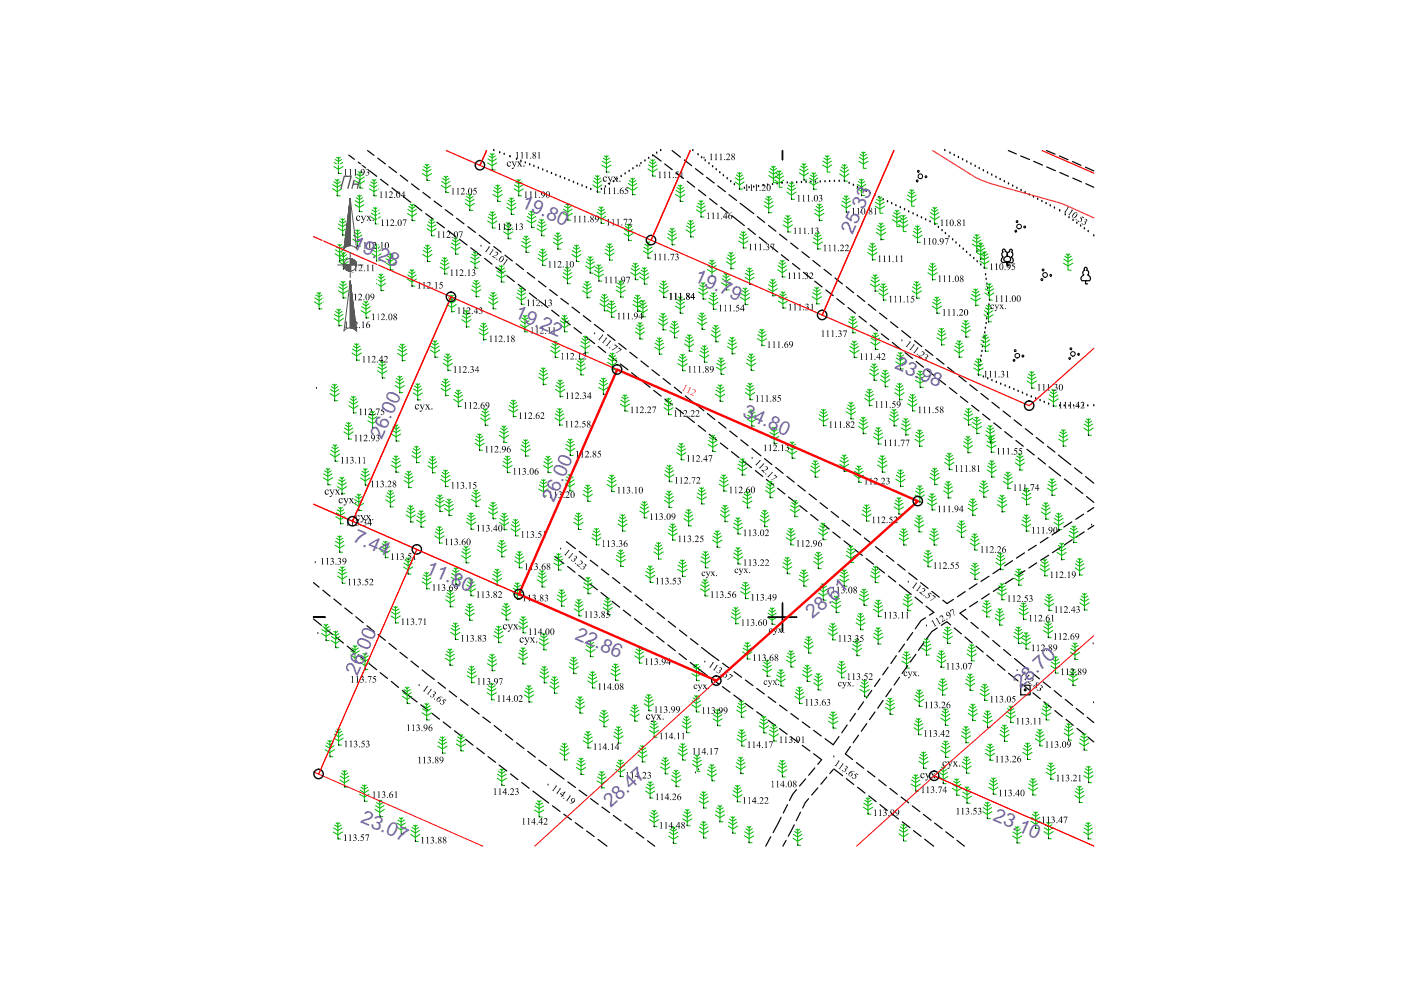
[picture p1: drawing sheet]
<svg xmlns="http://www.w3.org/2000/svg" width="297mm" height="210mm" viewBox="0 0 297 210" stroke-linecap="round" stroke-linejoin="round" font-family="sans-serif">
<defs><g id="words">
<g font-size="4.1" fill="#735cb8">
<text x="110.3" y="43.8" transform="rotate(24 110.3 43.8)">19.80</text>
<text x="74.5" y="52.6" transform="rotate(24 74.5 52.6)">19.28</text>
<text x="180.7" y="49.9" transform="rotate(-66 180.7 49.9)">25.33</text>
<text x="147.1" y="59.6" transform="rotate(24 147.1 59.6)">19.79</text>
<text x="109" y="67.3" transform="rotate(24 109 67.3)">19.22</text>
<text x="189.5" y="78.1" transform="rotate(24 189.5 78.1)">23.98</text>
<text x="157.3" y="88.3" transform="rotate(24 157.3 88.3)">34.80</text>
<text x="80.9" y="93.3" transform="rotate(-66 80.9 93.3)">26.00</text>
<text x="117.4" y="106.7" transform="rotate(-66 117.4 106.7)">26.00</text>
<text x="74.6" y="114.8" transform="rotate(24 74.6 114.8)">7.44</text>
<text x="90.1" y="121.4" transform="rotate(24 90.1 121.4)">11.80</text>
<text x="172.3" y="131.3" transform="rotate(-40 172.3 131.3)">28.61</text>
<text x="121.8" y="135.4" transform="rotate(24 121.8 135.4)">22.86</text>
<text x="216.4" y="146.1" transform="rotate(-42 216.4 146.1)">28.70</text>
<text x="129.5" y="171.4" transform="rotate(-43 129.5 171.4)">28.47</text>
<text x="210.4" y="173.9" transform="rotate(24 210.4 173.9)">23.10</text>
<text x="76.3" y="174.4" transform="rotate(24 76.3 174.4)">23.07</text>
</g>
</g></defs>
<g fill="none" stroke="#000" stroke-width=".25">
<path d="M74 32.9l1.1 .9M75.9 34.4l1.6 1.2M77.9 31.9l1.4 1M78.3 36.2l1.6 1.2M80.1 33.5l1.6 1.3M80.7 38l1.6 1.2M82.5 35.3l1.6 1.3M83.1 39.8l1.6 1.3M84.9 37.2l1.5 1.2M87.2 39l1.7 1.2M138.6 32.9l1.6 1.3M140.9 34.8l1.6 1.2"/>
<path d="M142.5 31.9l1.8 1.4M143.3 36.6l1.6 1.2M145.1 33.9l1.5 1.2M145.7 38.4l1.6 1.3M147.4 35.8l1.7 1.2M149.8 37.6l1.6 1.2M152.2 39.4l1.6 1.2M213.8 31.9l1.7 .7M216.4 33.1l1.9 .7M219.2 34.2l1.8 .8M221.9 31.9l1.8 .8M221.9 35.4l1.9 .8"/>
<path d="M224.6 33.1l1.8 .8M224.7 36.6l1.8 .8M227.4 34.2l1.8 .9M227.5 37.8l1.8 .8M230.1 35.4l1.8 .8M230.2 38.9l1.7 .8M85.5 41.7l1.6 1.2M87.9 43.5l1.6 1.2M89.7 40.8l1.5 1.2M90.3 45.3l1.6 1.2M92 42.6l1.6 1.2M92.6 47.1l1.6 1.2"/>
<path d="M94.4 44.5l1.6 1.1M95 48.9l1.6 1.2M96.8 46.3l1.6 1.2M97.4 50.7l1.6 1.2M99.2 48l1.6 1.3M99.8 52.5l2.1 1.7M101.6 49.9l2.3 1.7M102.7 54.8l1.6 1.2M104.7 52.3l1.6 1.2M105.1 56.6l1.6 1.3M107.1 54.1l1.5 1.2M107.5 58.5l1.6 1.2"/>
<path d="M109.4 55.9l1.6 1.3M111.8 57.8l1.6 1.2M114.2 59.6l1.5 1.2M148.1 40.3l1.5 1.2M150.5 42.1l1.5 1.2M152.8 43.9l1.6 1.3M154.6 41.3l1.6 1.2M155.2 45.8l2.6 2M156.9 43.1l2.9 2.2M158.6 48.4l1.5 1.3M160.6 45.9l1.5 1.3M161 50.3l1.5 1.3"/>
<path d="M162.9 47.8l1.6 1.2M163.3 52.2l1.6 1.2M165.3 49.7l1.5 1.2M165.7 54l1.5 1.2M167.6 51.5l1.6 1.2M168 55.9l1.6 1.2M170 53.4l1.6 1.2M170.3 57.7l1.6 1.3M172.3 55.2l1.6 1.3M172.7 59.6l1.6 1.2M174.7 57.1l1.6 1.2M177 58.9l1.6 1.3"/>
<path d="M109.9 60.3l1.5 1.2M112.2 62.1l1.6 1.3M114.6 64l1.6 1.2M116.5 61.4l1.7 1.3M117 65.8l1.5 1.2M118.9 63.3l1.6 1.2M119.3 67.6l1.6 1.3M121.3 65.1l1.6 1.2M121.7 69.5l1.6 1.2M123.7 66.9l1.6 1.3M124.1 71.3l2 1.6M126 68.8l2 1.5"/>
<path d="M126.8 73.4l1.6 1.3M128.8 71l1.6 1.2M129.2 75.3l1.6 1.3M131.2 72.8l1.6 1.2M131.5 77.2l1.6 1.2M133.5 74.7l1.6 1.2M133.9 79l1.6 1.3M135.9 76.5l1.6 1.3M138.2 78.4l1.6 1.2M175.1 61.5l1.6 1.2M177.4 63.3l1.6 1.3M179.4 60.8l1.6 1.3"/>
<path d="M179.8 65.2l1.6 1.2M181.8 62.7l1.5 1.2M182.1 67.1l1.6 1.2M184.1 64.5l1.6 1.3M184.5 68.9l1.6 1.2M186.5 66.4l1.5 1.2M186.9 70.8l1.5 1.2M188.8 68.2l1.6 1.3M189.2 72.6l1.9 1.5M191.2 70.1l1.9 1.5M191.9 74.8l1.6 1.2M193.9 72.2l1.6 1.3"/>
<path d="M194.2 76.6l1.6 1.3M196.2 74.1l1.6 1.3M196.6 78.5l1.6 1.2M198.6 76l1.6 1.2M200.9 77.9l1.6 1.2M203.3 79.7l1.6 1.2M136.3 80.9l1.5 1.2M138.6 82.8l1.6 1.2M140.6 80.3l1.6 1.2M141 84.6l1.5 1.3M143 82.1l1.5 1.3M143.3 86.5l1.6 1.2"/>
<path d="M145.3 83.9l1.6 1.3M145.7 88.3l1.5 1.3M147.7 85.8l1.5 1.3M148 90.2l1.6 1.2M150 87.7l1.6 1.2M150.4 92.1l1.5 1.2M152.4 89.5l1.5 1.3M152.7 93.9l1.6 1.3M154.7 91.4l1.6 1.2M155.1 95.8l1.6 1.2M157.1 93.3l1.5 1.2M157.4 97.6l1.9 1.5"/>
<path d="M159.4 95.1l1.9 1.5M160.1 99.8l1.6 1.2M162.1 97.2l1.6 1.3M164.5 99.1l1.5 1.3M198.9 80.3l1.6 1.3M201.3 82.2l1.6 1.2M203.6 84.1l1.6 1.2M205.6 81.6l1.6 1.2M206 85.9l1.6 1.3M208 83.4l1.6 1.3M208.3 87.8l1.6 1.2M210.3 85.3l1.6 1.2"/>
<path d="M210.7 89.7l1.6 1.2M212.7 87.2l1.5 1.2M213 91.5l1.6 1.3M215 89l1.6 1.3M215.4 93.4l1.6 1.2M217.4 90.9l1.5 1.2M217.7 95.3l1.6 1.2M219.7 92.8l1.6 1.2M220.1 97.1l1.6 1.3M222.1 94.6l1.5 1.2M222.4 99l2.5 1.9M224.4 96.5l2.6 2.1"/>
<path d="M227.8 99.2l1.6 1.2M117.6 118l1.9 1.5M120.1 114.9l1.9 1.4M122.8 116.9l1.6 1.3M125.1 118.8l1.6 1.2M162.5 101.6l1.5 1.3M164.8 103.5l1.6 1.2M166.8 101l1.6 1.2M167.2 105.4l1.5 1.2M169.2 102.9l1.5 1.2M169.5 107.2l1.6 1.3M171.5 104.7l1.6 1.3"/>
<path d="M171.9 109.1l1.5 1.2M173.9 106.6l1.5 1.2M174.2 111l1.6 1.2M176.2 108.5l1.6 1.2M176.6 112.8l1.5 1.2M178.6 110.3l1.5 1.2M178.9 114.7l1.6 1.2M180.9 112.2l1.6 1.2M181.3 116.5l1.5 1.3M183.3 114l1.5 1.3M183.6 118.4l1.6 1.2M185.6 115.9l1.6 1.2"/>
<path d="M188 117.8l1.5 1.2M190.3 119.6l1.6 1.3M214.7 118.9l-1.7 1.1M217.2 117.2l-1.7 1.1M219.7 115.6l-1.7 1.1M219.8 119.3l-1.7 1.1M222.2 114l-1.6 1.1M222.3 117.7l-1.7 1.1M224.7 112.3l-1.6 1.1M224.8 116.1l-1.7 1.1M225.7 101.6l1.5 1.2M227.2 110.7l-1.6 1.1"/>
<path d="M227.3 114.4l-1.6 1.1M228 103.4l1.6 1.2M229.7 109l-1.6 1.1M229.9 112.8l-1.7 1.1M230.2 101l1.7 1.4M230.4 105.3l1.5 1.2M231.9 111.4l-1.2 .8M231.9 107.6l-1.3 .9M66.5 123.5l1.1 1M66.5 131.2l1.7 1.4M68.5 125.1l1.5 1.3M68.9 133.2l1.6 1.3"/>
<path d="M70.8 127l1.5 1.3M71.2 135.1l1.6 1.3M73.1 128.9l1.6 1.2M73.6 137l1.5 1.2M75.4 130.8l1.6 1.2M75.9 138.9l1.6 1.2M77.8 132.7l1.5 1.2M80.1 134.5l1.6 1.3M82.5 136.4l1.5 1.3M84.8 138.3l1.6 1.2M120.4 120.1l1.5 1.2M122.7 122l1.6 1.2"/>
<path d="M125.1 123.8l1.6 1.3M127.4 125.6l1.6 1.3M127.5 120.7l1.6 1.2M129.8 127.5l1.6 1.2M129.9 122.5l1.5 1.2M132.2 129.4l1.5 1.2M132.2 124.3l1.6 1.3M134.5 131.2l1.6 1.2M134.6 126.2l1.6 1.2M136.9 133.1l1.6 1.2M136.9 128l1.7 1.3M139.2 134.9l1.6 1.2"/>
<path d="M139.3 129.9l1.6 1.2M141.6 136.7l1.6 1.3M141.7 131.7l1.6 1.3M144 138.6l1.5 1.2M144.1 133.6l1.5 1.2M146.4 135.4l1.6 1.3M148.8 137.3l3.6 2.7M186 120.3l1.5 1.2M188.3 122.1l1.6 1.3M190 139l-1.1 1.7M190.7 124l2.5 2M191.8 136.6l-1.2 1.6"/>
<path d="M192.7 121.5l1.7 1.4M193.5 134.1l-1.2 1.7M194 126.6l1.6 1.3M194.2 138.7l-1.2 1.6M195.2 123.5l1.6 1.3M195.9 136.3l-1.2 1.6M196.2 131l-.9 .6-1.2 1.7M196.3 128.5l1.7 1.3-.9 .6M197.6 125.4l1.5 1.2M198.7 133.1l-1.1 .8-1.1 1.5M201.5 132.5l-.8-.7-1.1 .8M202.1 127.1l-1.3 .9-.9-.7"/>
<path d="M202.3 133.1l1.5 1.3M204.6 135l1.5 1.4M204.6 125.4l-1.6 1.1M204.8 129.2l-1.3 .8 1.6 1.3M205.9 132l1.5 1.2M206.9 137l1.5 1.3M207.1 123.8l-1.6 1.1M207.3 127.6l-1.7 1.1M208.2 133.9l1.5 1.2M209.2 138.9l1.5 1.3M209.7 122.2l-1.7 1.1M209.8 125.9l-1.7 1.1"/>
<path d="M210.5 135.8l1.5 1.3M212.2 120.5l-1.7 1.1M212.3 124.3l-1.7 1.1M212.8 137.7l1.5 1.3M214.8 122.6l-1.7 1.1M215.1 139.6l3 2.5M217.3 121l-1.7 1.1M78.3 140.7l1.5 1.3M80.6 142.6l1.6 1.2M83 144.5l1.5 1.3M85.3 146.4l3.1 2.4M87.2 140.2l1.5 1.2"/>
<path d="M89.2 149.4l1.6 1.3M89.5 142l2.6 2.1M91.6 151.3l1.6 1.2M92.9 144.7l1.5 1.2M94 153.1l1.5 1.2M95.3 146.5l1.5 1.2M96.4 154.9l1.5 1.2M97.6 148.3l1.6 1.3M98.7 156.8l1.6 1.2M100 150.2l1.6 1.2M101.1 158.6l1.6 1.2M102.4 152l1.6 1.2"/>
<path d="M104.8 153.8l1.5 1.3M107.1 155.7l1.6 1.2M109.5 157.5l1.6 1.2M111.9 159.3l1.6 1.2M146.3 140.5l3.6 2.7M150.7 143.8l1.7 1.2M153.2 145.6l1.6 1.2M153.2 140.6l1.6 1.2M155.6 147.4l1.6 1.1M155.6 142.4l1.6 1.2M158 149.1l1.6 1.2M158 144.2l1.6 1.2"/>
<path d="M160.4 146l1.7 1.2M160.4 150.9l1.7 1.2M162.9 147.7l1.6 1.2M162.9 152.7l1.6 1.2M165.3 149.5l1.6 1.2M165.3 154.5l1.6 1.2M167.7 151.3l1.6 1.2M167.7 156.3l1.6 1.1M170.1 153.1l1.6 1.2M170.1 158l1.6 1.2M172.5 154.9l1.6 1.1M172.5 159.8l1.7 1.3-.8 1"/>
<path d="M177.9 156.2l-1.2 1.7-1.8-1.3M179.6 153.7l-1.1 1.7M180.3 158.3l-1.1 1.6 1.6 1.1M181.4 151.3l-1.2 1.6M182 155.9l-1.1 1.6M183.1 148.8l-1.2 1.7M183.8 153.4l-1.2 1.6M184.8 146.4l-1.1 1.6M185.5 151l-1.1 1.6M186.6 143.9l-1.2 1.6M187.2 148.5l-1.1 1.7M188.3 141.5l-1.1 1.6"/>
<path d="M189 146.1l-1.2 1.6M190.7 143.6l-1.1 1.6M192.4 141.1l-1.1 1.7M211.5 140.8l1.6 1.3M213.8 142.7l2.1 1.7M216.7 145l1.5 1.3M218.8 142.7l1.6 1.2M219 146.9l1.6 1.3M221.1 144.6l1.6 1.2M221.3 148.8l1.6 1.2M223.5 146.4l1.5 1.3M223.6 150.7l1.6 1.2"/>
<path d="M225.8 148.3l1.6 1.3M226 152.5l1.5 1.3M228.2 150.2l1.5 1.2M228.3 154.4l1.6 1.3M230.5 152.1l1.4 1.1M230.7 156.3l1.2 1M103.5 160.4l1.6 1.2M105.8 162.2l1.6 1.2M108.2 164.1l1.6 1.2M110.6 165.9l1.6 1.2M113 167.7l3.3 2.6M114.3 161.2l1.6 1.1"/>
<path d="M116.6 163l3 2.2M117.1 170.9l1.6 1.1M119.5 172.6l1.7 1.2M120.4 165.8l1.6 1.2M122 174.4l1.6 1.2M122.8 167.6l1.6 1.1M124.4 176.2l1.6 1.2M125.2 169.3l1.6 1.2M126.8 178l1.9 1.4M127.6 171.1l1.6 1.2M130 172.9l1.7 1.2M132.5 174.7l1.6 1.2"/>
<path d="M134.9 176.5l1.6 1.2M137.3 178.3l1.5 1.1M163.4 177.4l-1.1 2M165.6 173.3l-1.7 3.2M166.7 178.2l-.7 1.2M167 170.6l-.9 1.8M168.4 174.9l-1.3 2.4M168.9 167.4l-.8 1-.7 1.3M169.7 172.2l-.9 1.8M170.8 165.1l-1.3 1.6M171.5 169.3l-.8 .9-.5 1.1M172.8 162.8l-1.3 1.6"/>
<path d="M173.4 167l-1.3 1.6M175.3 164.8l-1.3 1.5M176.7 163.2l-.8 .8M176.8 163l1.8 1.5M179.5 165.1l1.5 1.2M181.6 161.7l1.5 1.2M181.8 166.9l1.6 1.2M183.9 163.5l1.6 1.2M184.2 168.7l1.6 1.3M186.3 165.4l1.6 1.2M186.6 170.6l1.5 1.2M188.7 167.2l1.5 1.2"/>
<path d="M188.9 172.4l1.6 1.3M191.1 169l1.6 1.2M191.3 174.2l1.6 1.3M193.4 170.9l1.6 1.2M193.7 176.1l1.6 1.2M195.8 172.7l1.6 1.2M196 177.9l2 1.5M198.2 174.5l1.6 1.2M200.5 176.4l1.6 1.2M202.9 178.2l1.6 1.2"/>
</g>
<g fill="none" stroke="#000" stroke-width=".3">
<path d="M146.9 31.9h.1M148 32.8h.1M148.8 33.4h.1M149.5 34.1h.1M150.3 34.7h.1M151.1 35.3h.1M151.8 36h.1M152.6 36.6h.1M153.4 37.3h.1M154.2 37.9h.1M154.9 38.5h.1M155.7 39.2h.1"/>
<path d="M157.8 39.9h.1M158.8 39.8h.1M159.8 39.7h.1M160.8 39.5h.1M161.8 39.4h.1M162.8 39.2h.1M163.8 39.1h.1M164.8 39h.1M165.8 38.8h.1M166.9 38.8h.1M167.9 38.8h.1M168.9 38.7h.1"/>
<path d="M169.9 38.7h.1M170.9 38.7h.1M171.9 38.6h.1M172.9 38.6h.1M173.9 38.6h.1M174.9 38.5h.1M175.9 38.5h.1M176.9 38.4h.1M177.9 38.4h.1M179 38.4h.1M180 38.9h.1M180.9 39.3h.1"/>
<path d="M181.8 39.8h.1M200.3 31.9h.1M201.4 32.5h.1M202.3 32.9h.1M203.2 33.4h.1M204.1 33.9h.1M205 34.3h.1M205.9 34.8h.1M206.8 35.3h.1M207.6 35.7h.1M208.5 36.2h.1M209.4 36.7h.1"/>
<path d="M210.3 37.1h.1M211.2 37.6h.1M212 38.1h.1M212.9 38.5h.1M213.8 39h.1M214.7 39.5h.1M215.6 39.9h.1M156.8 40.1h.1M182.8 40.2h.1M183.6 40.6h.1M184.5 41h.1M185.5 41.4h.1"/>
<path d="M186.4 41.9h.1M187.2 42.3h.1M188.2 42.8h.1M189.1 43.2h.1M189.9 43.6h.1M190.9 44h.1M191.8 44.5h.1M192.7 44.9h.1M193.6 45.3h.1M194.5 45.8h.1M195.4 46.2h.1M196.3 46.6h.1"/>
<path d="M197.2 47h.1M198.2 47.5h.1M199 48.2h.1M199.7 48.9h.1M200.4 49.5h.1M201.2 50.2h.1M202 50.8h.1M202.7 51.5h.1M203.5 52.2h.1M204.2 52.8h.1M204.9 53.5h.1M205.7 54.2h.1"/>
<path d="M206.5 54.8h.1M207.2 55.5h.1M207.9 56.2h.1M208.7 56.9h.1M209 58.3h.1M209.1 59.2h.1M216.5 40.4h.1M217.3 40.9h.1M218.2 41.3h.1M219.1 41.8h.1M220 42.2h.1M220.9 42.7h.1"/>
<path d="M221.8 43.2h.1M222.7 43.6h.1M223.6 44.1h.1M224.7 44.7h.1M225.8 45.6h.1M226.7 46.1h.1M227.5 46.7h.1M228.3 47.3h.1M229.1 47.9h.1M229.9 48.5h.1M230.7 49.1h.1M231.9 50h.1"/>
<path d="M207.4 79.5h.1M207.6 78.5h.1M207.8 77.5h.1M207.9 76.5h.1M208 75.5h.1M208.2 74.5h.1M208.3 73.5h.1M208.5 72.6h.1M208.5 79.9h.1M208.6 71.5h.1M208.8 70.6h.1M208.9 69.6h.1"/>
<path d="M209.1 68.6h.1M209.2 67.6h.1M209.3 60.2h.1M209.4 66.6h.1M209.4 61.2h.1M209.5 65.6h.1M209.6 62.2h.1M209.7 64.6h.1M209.8 63.6h.1M209.4 80.3h.1M210.3 80.7h.1M211.2 81.1h.1"/>
<path d="M212.2 81.4h.1M213.1 81.8h.1M214 82.2h.1M215 82.6h.1M215.9 83h.1M216.8 83.4h.1M217.7 83.8h.1M218.7 84.2h.1M219.6 84.5h.1M220.5 84.9h.1M221.4 85.3h.1M222.3 85.7h.1"/>
<path d="M223.4 86.1h.1M224.7 86.1h.1M225.6 86.1h.1M226.7 86.1h.1M227.6 86.1h.1M228.6 86.1h.1M229.7 86.1h.1M230.6 86.1h.1M231.9 86h.1"/>
</g>
<g fill="none" stroke="#00b800" stroke-width=".21">
<path d="M70.6 39.2l.9 .5 .9-.5M70.8 35.3l1 .6 .9-.6M70.8 38.5l.7 .5 .7-.5M70.9 34.5l.9 .5 .8-.5M71.1 33.8l.7 .4 .6-.4M71.1 38.1l.4 .3 .4-.3M71.4 33.4l.4 .2 .4-.2M71.5 38v3.5h.6M71.8 33.3v3.5h.6M75.4 38.4l.9 .6 1-.6M75.4 37.5l.9 .6 .9-.6M75.6 36.9l.7 .4 .7-.4"/>
<path d="M75.9 36.4l.4 .3 .4-.3M76.3 36.4v3.5h.7M78.4 39.2l.9 .6 .9-.6M78.6 38.6l.7 .4 .7-.4M78.9 38.1l.4 .3 .4-.3M79.3 38.1v3.4h.6M89.5 36.8l1 .6 1-.6M89.6 35.9l.9 .6 .9-.6M89.8 35.3l.7 .4 .7-.4M90.1 34.8l.4 .3 .4-.3M90.5 34.8v3.5h.6M93.6 39.3l.9 .6 1-.6"/>
<path d="M93.6 38.5l.9 .5 .9-.5M93.9 37.8l.6 .5 .7-.5M94.1 37.4l.4 .2 .5-.2M94.5 37.3v3.5h.7M103.4 34.5l1 .6 .9-.6M103.5 33.7l.9 .5 .8-.5M103.7 33.1l.7 .4 .6-.4M104 32.6l.4 .3 .4-.3M104.4 32.6v3.4h.6M104.8 39.8l.7 .4 .7-.4M105.1 39.3l.4 .2 .4-.2M105.5 39.2v3.5h.7"/>
<path d="M109.1 39.2l.9 .6 .9-.6M109.3 38.6l.7 .4 .7-.4M109.6 38.1l.4 .3 .4-.3M110 38.1v3.4h.6M125.7 39.2l1 .6 .9-.6M125.8 38.4l.9 .5 .9-.5M126 37.8l.7 .4 .6-.4M126.2 37.3l.5 .2 .3-.2M126.7 37.2v3.5h.6M127.6 35l1 .6 .9-.6M127.7 34.2l.9 .5 .9-.5M127.9 33.5l.7 .5 .6-.5"/>
<path d="M128.1 33.1l.5 .2 .3-.2M128.6 33v3.5h.6M133.1 39.8l1 .6 1-.6M133.2 38.9l.9 .6 .9-.6M133.4 38.3l.7 .4 .7-.4M133.7 37.8l.4 .3 .4-.3M134.1 37.8v3.5h.6M137.4 35.8l1 .6 1-.6M137.5 35l.9 .5 .9-.5M137.7 34.3l.7 .5 .7-.5M138 33.9l.4 .3 .4-.3M138.4 33.8v3.5h.6"/>
<path d="M143.5 39.8l.7 .4 .7-.4M143.8 39.3l.4 .2 .4-.2M144.2 39.2v3.5h.7M155.8 38.6l1 .6 1-.6M155.9 37.7l.9 .6 .9-.6M156.1 37.1l.7 .4 .7-.4M156.4 36.6l.4 .3 .4-.3M156.8 36.6v3.5h.6M164.3 38.2l.9 .6 1-.6M164.3 37.3l.9 .6 .9-.6M164.5 36.7l.7 .5 .7-.5M164.8 36.2l.4 .3 .4-.3"/>
<path d="M165.2 36.2v3.5h.7M166.9 39.9l.9 .5 .9-.5M167.1 39.2l.7 .5 .7-.5M167.4 38.8l.4 .3 .4-.3M167.8 38.7v3.5h.6M169.5 36.7l.9 .6 1-.6M169.5 35.9l.9 .5 .9-.5M169.8 35.2l.6 .4 .7-.4M170.1 34.7l.3 .3 .5-.3M170.4 34.7v3.5h.7M171.5 38.6l1 .6 1-.6M171.6 37.8l.9 .5 .9-.5"/>
<path d="M171.8 37.1l.7 .5 .7-.5M172.1 36.7l.4 .3 .4-.3M172.5 36.6v3.5h.6M178 36.9l1 .6 1-.6M178.1 36l.9 .6 .9-.6M178.4 35.4l.6 .5 .7-.5M178.6 34.9l.4 .3 .4-.3M179 34.9v3.5h.7M181.7 40l1 .6 .9-.6M181.8 39.1l.9 .6 .9-.6M181.9 38.5l.8 .4 .6-.4M182.2 38l.5 .3 .3-.3"/>
<path d="M182.7 38v3.4h.6M70.5 40l1 .6 1-.6M71 53.8l1 .6 1-.6M71.1 53l.9 .5 .9-.5M71.3 52.3l.7 .4 .7-.4M71.6 51.9l.4 .2 .4-.2M71.7 48.3l.9 .7 1-.7M71.8 47.5l.8 .5 .9-.5M71.8 55.5l1 .6 1-.6M71.9 54.7l.9 .5 .9-.5M72 46.9l.6 .4 .7-.4M72 51.8v3.5h.6"/>
<path d="M72.1 54l.7 .5 .7-.5M72.3 46.4l.3 .3 .4-.3M72.3 59.7l.4 .3 .5-.3M72.4 53.6l.4 .2 .4-.2M72.6 46.4v3.5h.7M72.7 59.6v3.6h.7M72.8 53.5v3.5h.6M74.8 50.7l1 .6 1-.6M74.9 49.9l.9 .5 .9-.5M75.1 49.2l.7 .5 .7-.5M75.2 43.4l1 .6 1-.6M75.3 42.5l.9 .6 .9-.6"/>
<path d="M75.4 48.8l.4 .3 .4-.3M75.5 41.9l.7 .4 .7-.4M75.8 41.4l.4 .3 .4-.3M75.8 48.7v3.5h.7M76.2 41.4v3.5h.6M78.3 40l1 .6 1-.6M78.6 46l1 .6 1-.6M78.7 45.2l.9 .5 .9-.5M78.9 53.8l.9 .6 1-.6M78.9 44.5l.7 .5 .7-.5M79 53l.8 .5 .9-.5M79.2 52.3l.6 .4 .7-.4"/>
<path d="M79.2 44l.4 .3 .4-.3M79.5 51.9l.3 .2 .5-.2M79.6 44v3.5h.6M79.8 51.8v3.5h.7M79.9 59.2l.9 .6 .9-.6M80.1 58.6l.7 .5 .6-.5M80.3 58.1l.5 .3 .4-.3M80.8 58.1v3.5h.6M81.8 55.7l1 .6 .9-.6M81.9 54.9l.9 .5 .9-.5M82.1 54.2l.7 .5 .6-.5M82.4 53.8l.4 .3 .4-.3"/>
<path d="M82.8 53.7v3.5h.6M86.3 59.1l1 .7 1-.7M86.4 45.3l1 .6 .9-.6M86.4 58.3l.9 .6 .9-.6M86.5 44.4l.9 .6 .9-.6M86.7 57.7l.6 .4 .7-.4M86.7 43.8l.7 .4 .7-.4M86.9 57.2l.4 .3 .4-.3M87 43.3l.4 .3 .4-.3M87.3 57.2v3.5h.7M87.4 43.3v3.5h.6M89.6 53.9l1 .7 1-.7"/>
<path d="M89.7 53.1l.9 .5 .9-.5M89.9 52.5l.7 .4 .7-.4M90.2 52l.4 .3 .4-.3M90.5 48.5l1 .6 1-.6M90.6 47.7l.9 .5 .9-.5M90.6 51.9v3.6h.7M90.8 47l.7 .5 .7-.5M91.1 46.6l.4 .2 .4-.2M91.5 46.5v3.5h.7M93.3 56.6l1 .6 1-.6M93.4 55.8l.9 .5 .9-.5M93.6 55.1l.7 .4 .7-.4"/>
<path d="M93.9 54.7l.4 .2 .4-.2M94.3 54.6v3.5h.6M95.6 52.4l1 .6 1-.6M95.7 51.5l.9 .6 .9-.6M95.9 50.9l.7 .5 .7-.5M96.2 50.4l.4 .3 .4-.3M96.6 50.4v3.5h.6M98.6 43.1l1 .6 1-.6M98.7 42.3l.9 .5 .9-.5M98.9 41.7l.7 .4 .7-.4M99.2 41.2l.4 .3 .4-.3M99.6 41.1v3.5h.6"/>
<path d="M99.7 55.4l1 .6 1-.6M99.8 54.5l.9 .6 .9-.6M100 53.9l.7 .4 .7-.4M100.3 59.9l.7 .5 .6-.5M100.3 53.4l.4 .3 .4-.3M100.5 59.5l.5 .2 .3-.2M100.7 53.3v3.6h.6M101 59.4v3.5h.6M103.4 46.9l1 .6 1-.6M103.5 46l.9 .6 .9-.6M103.7 45.4l.7 .4 .7-.4M104 44.9l.4 .3 .4-.3"/>
<path d="M104.4 44.9v3.4h.6M104.5 41.2l1 .6 1-.6M104.6 40.4l.9 .5 .9-.5M105.3 58.3l1 .6 1-.6M105.4 57.4l.9 .6 .9-.6M105.6 56.8l.7 .5 .7-.5M105.9 56.3l.4 .3 .4-.3M106.3 56.3v3.5h.6M106.8 49.1l.9 .6 1-.6M106.8 48.3l.9 .6 .9-.6M107.1 47.7l.6 .4 .7-.4M107.4 47.2l.3 .3 .5-.3"/>
<path d="M107.4 43.9l1 .7 1-.7M107.5 43.1l.9 .6 .9-.6M107.7 42.5l.7 .4 .7-.4M107.7 47.2v3.4h.7M108 42l.4 .3 .4-.3M108.4 42v3.5h.7M109 40l1 .6 1-.6M110.6 52l.9 .6 1-.6M110.7 51.2l.8 .5 .9-.5M110.9 50.5l.6 .5 .7-.5M111.1 50.1l.4 .2 .4-.2M111.5 50v3.5h.7"/>
<path d="M111.7 46.7l1 .6 1-.6M111.8 45.9l.9 .5 .9-.5M112 45.3l.7 .4 .7-.4M112.3 44.8l.4 .3 .4-.3M112.7 44.7v3.5h.6M113.8 48.5l1.1 .6 .9-.6M114 47.7l.9 .5 .8-.5M114.1 54.8l1 .6 .9-.6M114.2 53.9l.9 .6 .9-.6M114.2 47l.7 .5 .6-.5M114.4 53.3l.7 .5 .6-.5M114.4 46.6l.5 .2 .3-.2"/>
<path d="M114.6 52.8l.5 .3 .3-.3M114.9 46.5v3.5h.6M115.1 52.8v3.5h.6M117.3 51.4l1 .5 1-.5M117.4 50.5l.9 .6 .9-.6M117.6 49.9l.7 .4 .7-.4M117.9 49.4l.4 .3 .4-.3M118.3 49.3v3.5h.6M119.3 58.6l1 .7 1-.7M119.4 45.2l1 .6 1-.6M119.4 57.8l.9 .6 .9-.6M119.5 44.4l.9 .5 .9-.5"/>
<path d="M119.6 57.2l.7 .4 .7-.4M119.7 43.7l.7 .5 .7-.5M119.9 56.7l.4 .3 .4-.3M120 43.3l.4 .2 .4-.2M120.3 56.6v3.6h.6M120.4 43.2v3.5h.6M121.2 53.9l1 .7 1-.7M121.3 53.1l.9 .6 .9-.6M121.5 52.5l.7 .4 .7-.4M121.8 52l.4 .3 .4-.3M122.2 51.9v3.6h.7M124.1 59.7l.4 .3 .4-.3"/>
<path d="M124.2 56.4l.9 .6 1-.6M124.2 55.5l.9 .6 .9-.6M124.5 59.6v3.5h.6M124.5 54.9l.6 .5 .7-.5M124.8 54.4l.3 .3 .5-.3M125.1 54.4v3.5h.7M126 58.1l1 .6 1-.6M126.1 57.3l.9 .5 .9-.5M126.3 56.6l.7 .5 .7-.5M126.5 45.8l1 .7 .9-.7M126.6 45l.9 .6 .9-.6M126.6 56.2l.4 .2 .4-.2"/>
<path d="M126.8 44.4l.7 .4 .6-.4M127 56.1v3.5h.6M127 43.9l.5 .3 .3-.3M127.5 43.9v3.5h.6M128.3 53.6l.9 .7 1-.7M128.4 52.8l.8 .6 .9-.6M128.6 52.2l.6 .4 .7-.4M128.8 51.7l.4 .3 .4-.3M129.2 51.6v3.6h.7M131.2 59.6l.4 .2 .4-.2M131.6 59.5v3.5h.6M132.3 49.5l1 .6 .9-.6"/>
<path d="M132.4 48.6l.9 .6 .9-.6M132.6 48l.7 .4 .6-.4M132.8 47.5l.5 .3 .3-.3M133.3 47.5v3.5h.6M133.7 57.8l1 .6 1-.6M133.8 56.9l.9 .6 .9-.6M134 56.3l.7 .5 .7-.5M134.3 55.8l.4 .3 .4-.3M134.7 55.8v3.5h.6M135.6 58.7l1 .7 1-.7M135.7 57.9l.9 .6 .9-.6M135.9 57.3l.7 .4 .7-.4"/>
<path d="M136.2 56.8l.4 .3 .4-.3M136.4 53.2l1 .6 .9-.6M136.5 52.4l.9 .6 .9-.6M136.6 56.7v3.5h.6M136.7 51.8l.7 .4 .6-.4M137 51.3l.4 .3 .4-.3M137.4 51.2v3.5h.6M140.3 59.6l.4 .3 .4-.3M140.7 59.6v3.5h.7M141.5 50.4l1 .6 1-.6M141.6 49.6l.9 .5 .9-.5M141.8 48.9l.7 .5 .7-.5"/>
<path d="M142.1 48.4l.4 .3 .4-.3M142.5 48.4v3.5h.6M143.2 41.2l1 .6 1-.6M143.3 40.4l.9 .5 .9-.5M145.5 48.7l.9 .7 1-.7M145.5 47.9l.9 .5 .9-.5M145.8 47.2l.6 .5 .7-.5M146.1 46.8l.3 .3 .5-.3M146.4 46.7v3.5h.7M147.7 44.5l.9 .6 1-.6M147.7 43.7l.9 .5 .9-.5M148 43.1l.6 .4 .7-.4"/>
<path d="M148.3 42.6l.3 .2 .5-.2M148.6 42.5v3.5h.7M148.7 59.9l.4 .3 .4-.3M149.1 59.9v3.5h.6M150 57.2l1 .5 .9-.5M150.1 56.3l.9 .6 .8-.6M150.3 55.7l.7 .4 .6-.4M150.5 55.2l.5 .3 .3-.3M151 55.1v3.5h.6M153 59.9l1 .7 .9-.7M153.1 59.1l.9 .5 .9-.5M153.3 58.5l.7 .4 .6-.4"/>
<path d="M153.5 58l.5 .3 .3-.3M154 58v3.5h.6M154 55.5l1 .6 1-.6M154.1 54.7l.9 .5 .9-.5M154.3 54l.7 .5 .7-.5M154.6 53.6l.4 .2 .4-.2M155 53.5v3.5h.6M156.6 51.1l1 .6 1-.6M156.7 50.2l.9 .6 .9-.6M156.9 49.6l.7 .5 .7-.5M157.2 49.1l.4 .3 .4-.3M157.6 49.1v3.5h.6"/>
<path d="M157.9 58.8l1 .6 1-.6M158 58l.9 .5 .9-.5M158.2 57.3l.7 .4 .7-.4M158.5 56.9l.4 .3 .4-.3M158.9 56.8v3.5h.7M162 43.6l1 .6 1-.6M162.1 42.8l.9 .5 .9-.5M162.3 42.1l.7 .4 .7-.4M162.6 41.7l.4 .3 .4-.3M163 41.6v3.5h.6M163.2 59.7l.6 .5 .7-.5M163.4 59.3l.4 .3 .5-.3"/>
<path d="M163.8 59.2v3.5h.7M164.9 57.2l1 .6 .9-.6M165 56.3l.9 .6 .9-.6M165.2 55.7l.7 .5 .6-.5M165.4 55.2l.5 .3 .3-.3M165.9 55.2v3.5h.6M166 47.7l1 .6 1-.6M166.2 46.8l.8 .6 .9-.6M166.3 46.2l.7 .5 .7-.5M166.6 45.7l.4 .3 .4-.3M166.8 40.7l1 .7 1-.7M167 45.7v3.5h.7"/>
<path d="M172.4 51.3l1 .6 1-.6M172.5 50.5l.9 .5 .9-.5M172.7 49.8l.7 .4 .7-.4M172.7 45.2l1 .6 1-.6M172.8 44.4l.9 .6 .9-.6M173 49.4l.4 .2 .4-.2M173 43.8l.7 .4 .7-.4M173.3 43.3l.4 .3 .4-.3M173.4 49.3v3.5h.6M173.7 43.2v3.5h.7M178.4 43.5l1 .6 1-.6M178.5 42.6l.9 .6 .9-.6"/>
<path d="M178.7 42l.7 .5 .7-.5M179 41.5l.4 .3 .4-.3M179.4 41.5v3.5h.6M184 53.6l1 .6 1-.6M184.1 52.7l.9 .6 .9-.6M184.3 52.1l.7 .4 .7-.4M184.6 51.6l.4 .3 .4-.3M184.7 59.4l.8 .5 .9-.5M184.8 58.8l.7 .4 .7-.4M185 51.6v3.5h.6M185.1 58.3l.4 .3 .4-.3M185.5 58.3v3.4h.7"/>
<path d="M185.8 49.3l1 .6 1-.6M185.9 48.5l.9 .5 .9-.5M186.1 47.8l.7 .5 .7-.5M186.4 47.3l.4 .3 .4-.3M186.8 47.3v3.5h.7M193.5 49.9l1 .6 1-.6M193.6 49l.9 .6 .9-.6M193.8 48.4l.7 .5 .7-.5M194 59.7l.4 .3 .4-.3M194.1 47.9l.4 .3 .4-.3M194.4 59.7v3.5h.6M194.5 47.9v3.5h.7"/>
<path d="M196.7 57.8l1 .6 1-.6M196.8 57l.9 .5 .9-.5M197 56.3l.7 .5 .7-.5M197.2 45.9l1 .7 1-.7M197.3 45.1l.9 .5 .9-.5M197.3 55.9l.4 .2 .4-.2M197.5 44.5l.7 .4 .6-.4M197.7 55.8v3.5h.6M197.8 44l.4 .3 .4-.3M198.2 43.9v3.6h.6M206.1 51.7l1 .6 1-.6M206.2 50.9l.9 .5 .9-.5"/>
<path d="M206.4 50.2l.7 .5 .7-.5M206.7 49.8l.4 .2 .4-.2M207 53.5l.9 .6 1-.6M207.1 52.6l.8 .6 .9-.6M207.1 49.7v3.5h.6M207.3 52l.6 .4 .7-.4M207.5 51.5l.4 .3 .4-.3M207.7 55.3l1 .7 1-.7M207.8 54.5l.9 .5 .9-.5M207.9 51.5v3.4h.7M208 53.8l.7 .5 .7-.5M208.3 53.4l.4 .3 .4-.3"/>
<path d="M208.7 53.3v3.6h.6M66.7 64l.9 .6 1-.6M66.8 63.2l.8 .5 .9-.5M67 62.5l.6 .4 .7-.4M67.2 62.1l.4 .2 .4-.2M67.6 62v3.5h.7M70.8 67.5l1 .7 1-.7M70.9 66.7l.9 .5 .9-.5M71.1 66l.7 .5 .7-.5M71.4 65.6l.4 .3 .4-.3M71.8 61.6l.9 .7 1-.7M71.8 60.8l.9 .6 .9-.6"/>
<path d="M71.8 65.5v3.5h.7M72.1 60.2l.6 .4 .7-.4M74.6 74.8l1 .7 1-.7M74.7 74l.9 .5 .9-.5M74.9 73.4l.7 .4 .7-.4M75.2 72.9l.4 .3 .4-.3M75.6 72.9v3.5h.6M76.6 65.9l1 .6 1-.6M76.7 65l.9 .6 .9-.6M76.9 64.4l.7 .5 .7-.5M77.2 63.9l.4 .3 .4-.3M77.6 63.9v3.5h.6"/>
<path d="M79.8 60.1l1 .6 .9-.6M80.1 78.6l.9 .6 1-.6M80.1 77.8l.9 .6 1-.6M80.3 77.2l.7 .4 .7-.4M80.6 76.7l.4 .3 .4-.3M81 76.6v3.5h.7M84.3 74.9l1 .7 1-.7M84.4 79.8l.4 .3 .4-.3M84.4 74.1l.9 .5 .9-.5M84.6 73.4l.7 .5 .7-.5M84.8 79.7v3.5h.6M84.9 73l.4 .3 .4-.3"/>
<path d="M85.3 72.9v3.6h.6M91.2 74.2l1 .6 1-.6M91.3 73.4l.9 .6 .9-.6M91.5 72.8l.7 .4 .7-.4M91.8 72.3l.4 .3 .4-.3M92.2 72.2v3.5h.7M93.9 77l1.1 .6 .9-.6M94.1 76.2l.9 .5 .8-.5M94.2 75.5l.8 .5 .6-.5M94.5 75.1l.5 .3 .3-.3M94.8 64.6l1 .6 .9-.6M94.9 63.7l.9 .6 .8-.6"/>
<path d="M95 75v3.5h.6M95.1 63.1l.7 .4 .6-.4M95.4 62.6l.4 .3 .4-.3M95.8 62.6v3.5h.6M97.9 67.8l1 .6 1-.6M98 67l.9 .5 .9-.5M98.2 66.3l.7 .5 .7-.5M98.5 65.8l.4 .3 .4-.3M98.9 65.8v3.5h.6M100 61.4l1 .6 .9-.6M100.1 60.6l.9 .5 .9-.5M101.6 70.5l.9 .6 1-.6"/>
<path d="M101.6 69.7l.9 .5 .9-.5M101.9 69l.6 .5 .7-.5M102.2 68.6l.3 .2 .5-.2M102.5 68.5v3.5h.7M103.6 64l1 .6 .9-.6M103.7 63.1l.9 .6 .9-.6M103.9 62.5l.7 .4 .6-.4M104.1 62l.5 .3 .3-.3M104.6 62v3.5h.6M109.5 63l1 .6 1-.6M109.6 62.1l.9 .6 .9-.6M109.8 61.5l.7 .5 .7-.5"/>
<path d="M110.1 61l.4 .3 .4-.3M110.3 68.8l1 .7 1-.7M110.4 68l.9 .6 .9-.6M110.5 61v3.5h.7M110.6 67.4l.7 .4 .7-.4M110.9 66.9l.4 .3 .4-.3M111.3 66.8v3.6h.6M114.2 80l1 .6 1-.6M114.3 79.2l.9 .5 .9-.5M114.5 78.5l.7 .5 .7-.5M114.8 78l.4 .3 .4-.3M115.2 78v3.5h.6"/>
<path d="M116.8 74.3l.9 .6 1-.6M116.8 73.4l.9 .6 .9-.6M117.1 72.9l.6 .4 .7-.4M117.3 72.3l.4 .3 .5-.3M117.7 72.3v3.5h.7M118.7 68.8l1 .7 1-.7M118.8 68l.9 .6 .9-.6M119 67.4l.7 .4 .7-.4M119.3 66.9l.4 .3 .4-.3M119.7 66.8v3.6h.6M122.2 78l.9 .6 1.1-.6M122.3 77.1l.8 .6 .9-.6"/>
<path d="M122.5 76.5l.6 .5 .7-.5M122.8 76l.3 .3 .5-.3M123.1 73.3l1 .6 1-.6M123.1 76v3.5h.7M123.2 72.4l.9 .6 .9-.6M123.4 71.8l.7 .5 .7-.5M123.5 61.6l1 .6 1-.6M123.6 60.8l.9 .5 .9-.5M123.7 71.3l.4 .3 .4-.3M123.8 60.2l.7 .4 .7-.4M124.1 71.3v3.5h.6M127.2 64.4l.9 .6 1-.6"/>
<path d="M127.3 63.5l.8 .6 .9-.6M127.5 62.9l.6 .5 .7-.5M127.7 62.4l.4 .3 .4-.3M128.1 62.4v3.5h.7M128.7 65.8l1 .6 1-.6M128.8 64.9l.9 .6 .9-.6M128.8 76.8l1 .7 1-.7M128.9 76l.9 .6 .9-.6M129 64.3l.7 .4 .6-.4M129.1 75.4l.7 .4 .7-.4M129.3 63.8l.4 .3 .4-.3M129.4 74.9l.4 .3 .4-.3"/>
<path d="M129.7 63.8v3.5h.6M129.8 74.8v3.6h.7M130.6 61.5l1 .6 1-.6M130.7 60.7l.9 .5 .9-.5M130.9 60l.7 .5 .7-.5M134.2 64.6l1 .6 .9-.6M134.3 63.7l.9 .6 .9-.6M134.5 63.1l.7 .4 .6-.4M134.7 70.4l1 .6 1-.6M134.8 69.5l.9 .6 .9-.6M134.8 62.6l.4 .3 .4-.3M135 68.9l.7 .4 .7-.4"/>
<path d="M135.2 62.6v3.4h.6M135.3 68.4l.4 .3 .4-.3M135.3 65.7l1 .6 1-.6M135.4 64.8l.9 .6 .9-.6M135.6 64.2l.7 .4 .7-.4M135.7 68.4v3.5h.6M135.9 63.7l.4 .3 .4-.3M136.3 63.7v3.5h.6M138.8 73.6l1 .6 1-.6M138.9 72.8l.9 .5 .9-.5M139.1 72.1l.7 .5 .7-.5M139.4 71.7l.4 .3 .4-.3"/>
<path d="M139.6 68.4l1 .6 1-.6M139.7 67.6l.9 .6 .9-.6M139.7 61.6l1 .6 1-.6M139.8 71.6v3.5h.6M139.8 60.7l.9 .6 .9-.6M139.9 67l.7 .4 .7-.4M140 60.1l.7 .4 .7-.4M140.2 66.5l.4 .3 .4-.3M140.6 66.4v3.5h.6M142 70.1l1 .6 1-.6M142.1 69.3l.9 .5 .9-.5M142.3 68.6l.7 .5 .7-.5"/>
<path d="M142.6 68.2l.4 .3 .4-.3M143 68.1v3.5h.6M143.2 64.9l1 .6 1-.6M143.3 64.1l.9 .5 .9-.5M143.5 63.5l.7 .4 .7-.4M143.7 77.1l1 .6 1-.6M143.8 76.2l.9 .6 .9-.6M143.8 62.9l.4 .3 .4-.3M144 75.6l.7 .5 .7-.5M144.2 62.9v3.5h.7M144.3 75.1l.4 .3 .4-.3M144.7 75.1v3.5h.7"/>
<path d="M145.2 72.9l.9 .7 1-.7M145.2 72.1l.9 .5 .9-.5M145.5 71.5l.6 .4 .7-.4M145.8 71l.3 .3 .5-.3M146.1 71v3.5h.7M147.9 68.3l.9 .7 1-.7M148 67.5l.8 .5 .9-.5M148.1 61.9l1 .6 .9-.6M148.2 61.1l.9 .5 .8-.5M148.2 66.8l.6 .5 .7-.5M148.3 75.3l1.1 .6 .9-.6M148.4 60.5l.7 .4 .6-.4"/>
<path d="M148.4 66.4l.4 .3 .4-.3M148.5 74.4l.9 .6 .8-.6M148.6 73.8l.8 .5 .6-.5M148.8 66.3v3.6h.7M148.9 73.3l.5 .3 .3-.3M149.4 73.3v3.5h.6M150.2 64.1l1.1 .6 .9-.6M150.3 63.2l1 .6 .8-.6M150.5 62.6l.8 .4 .6-.4M150.8 71l1 .6 1-.6M150.8 62.1l.5 .3 .3-.3M150.9 70.1l.9 .6 .9-.6"/>
<path d="M151.1 69.5l.7 .4 .6-.4M151.3 62.1v3.5h.6M151.4 69l.4 .3 .4-.3M151.8 69v3.5h.6M151.9 77.9l1 .6 1-.6M152 77l.9 .6 .9-.6M152.2 76.4l.7 .4 .6-.4M152.5 75.9l.4 .3 .4-.3M152.9 75.9v3.5h.6M154.2 73.5l1 .6 1-.6M154.3 72.7l.9 .5 .9-.5M154.5 72.1l.7 .4 .7-.4"/>
<path d="M154.8 71.5l.4 .3 .4-.3M155.2 71.5v3.5h.7M157 63l1 .7 1-.7M157.1 62.2l.9 .6 .9-.6M157.3 61.6l.7 .4 .7-.4M157.6 61.1l.4 .3 .4-.3M158 61v3.6h.6M158.3 77l1 .6 .9-.6M158.4 76.2l.9 .5 .8-.5M158.6 75.5l.7 .5 .6-.5M158.8 75.1l.5 .3 .3-.3M159.3 75v3.5h.6"/>
<path d="M160.6 71.8l.9 .6 1-.6M160.7 71l.8 .5 .9-.5M160.9 70.3l.6 .4 .7-.4M161.1 69.9l.4 .2 .4-.2M161.5 69.8v3.5h.7M162.9 61.2l.9 .6 1-.6M162.9 60.4l.9 .5 .9-.5M165 63.8l1 .6 1-.6M165.1 63l.9 .5 .9-.5M165.3 62.4l.7 .4 .7-.4M165.6 61.9l.4 .3 .4-.3M166 61.8v3.5h.6"/>
<path d="M172.2 62.9l1 .6 1-.6M172.3 62.1l.9 .5 .9-.5M172.5 61.4l.7 .5 .7-.5M172.8 61l.4 .3 .4-.3M173.2 60.9v3.5h.6M179.8 69.1l1 .6 1-.6M179.9 68.2l.9 .6 .9-.6M180.1 67.6l.7 .4 .7-.4M180.1 74.3l1 .6 1-.6M180.2 73.4l.9 .6 .9-.6M180.4 67.1l.4 .3 .4-.3M180.4 72.9l.7 .4 .7-.4"/>
<path d="M180.7 72.3l.4 .3 .4-.3M180.8 67.1v3.5h.6M181.1 72.3v3.5h.6M184.4 79.1l.9 .7 1-.7M184.4 78.3l.9 .5 .9-.5M184.5 60.2l1 .6 1-.6M184.6 72.6l1 .6 1-.6M184.7 77.6l.6 .5 .7-.5M184.7 71.7l.9 .6 .9-.6M184.9 71.1l.7 .4 .7-.4M184.9 77.2l.4 .3 .4-.3M185.2 70.6l.4 .3 .4-.3"/>
<path d="M185.3 77.1v3.5h.7M185.6 70.6v3.5h.6M186.3 62.1l1 .6 1-.6M186.4 61.3l.9 .5 .9-.5M186.6 60.7l.7 .4 .7-.4M186.8 79.6l.9 .6 .9-.6M186.9 60.2l.4 .3 .4-.3M187 79l.7 .5 .6-.5M187.3 60.2v3.4h.6M187.3 78.5l.4 .3 .4-.3M187.7 78.5v3.5h.6M189.9 76.7l1 .6 1-.6"/>
<path d="M190 75.9l.9 .6 .9-.6M190.2 75.3l.7 .4 .7-.4M190.5 74.8l.4 .3 .4-.3M190.9 74.7v3.5h.6M193.4 61.7l1 .6 1-.6M193.5 60.8l.9 .6 .9-.6M193.7 60.2l.7 .5 .7-.5M194.2 79.8l.9 .5 .9-.5M194.4 79.2l.7 .4 .7-.4M194.7 78.7l.4 .3 .4-.3M195.1 78.6v3.5h.6M197.7 64.9l.9 .6 1-.6"/>
<path d="M197.7 64.1l.9 .5 .9-.5M198 63.5l.6 .4 .7-.4M198.2 63l.4 .3 .5-.3M198.6 62.9v3.5h.7M198.6 71.6l1 .6 1-.6M198.8 70.7l.8 .6 .9-.6M198.9 70.1l.7 .5 .7-.5M199.2 69.6l.4 .3 .4-.3M199.6 69.6v3.5h.7M202.4 74.2l1 .6 .9-.6M202.4 73.4l1 .5 .9-.5M202.6 72.7l.8 .5 .6-.5"/>
<path d="M202.9 72.3l.5 .3 .4-.3M203.4 72.2v3.5h.6M203.8 69.9l1 .7 .9-.7M203.9 69.1l.9 .6 .9-.6M204.1 68.5l.7 .4 .6-.4M204.4 68l.4 .3 .4-.3M204.8 67.9v3.6h.6M205.9 63.2l1 .6 1-.6M206 62.4l.9 .5 .9-.5M206.2 61.8l.7 .4 .7-.4M206.5 78l.9 .6 1-.6M206.5 61.3l.4 .3 .4-.3"/>
<path d="M206.5 77.2l.9 .5 1-.5M206.8 76.5l.6 .5 .8-.5M206.9 61.3v3.4h.6M207.1 76.1l.3 .2 .5-.2M207.4 76v3.5h.7M207.9 72.9l1 .7 1-.7M208 72.1l.9 .5 .9-.5M208.2 71.5l.7 .4 .7-.4M208.5 71l.4 .3 .4-.3M208.6 66.7l1 .7 1-.7M208.7 65.9l.9 .6 .9-.6M208.8 62.1l1 .6 .9-.6"/>
<path d="M208.9 61.3l.9 .5 .9-.5M208.9 71v3.5h.7M208.9 65.3l.7 .4 .7-.4M209.1 60.6l.7 .5 .6-.5M209.2 64.8l.4 .3 .4-.3M209.3 60.2l.5 .3 .3-.3M209.6 64.7v3.5h.6M209.8 60.1v3.5h.6M217.8 80l.9 .5 .9-.5M218.1 79.3l.6 .5 .8-.5M218.4 78.8l.3 .3 .5-.3M218.7 78.8v3.5h.7"/>
<path d="M68.8 99.8l.7 .4 .7-.4M69.1 99.4l.4 .2 .4-.2M69.5 99.3v3.5h.6M70 83.4l1 .7 .9-.7M70 96.3l1 .6 1-.6M70.1 82.6l.9 .5 .8-.5M70.1 95.5l.9 .5 .9-.5M70.3 82l.7 .4 .6-.4M70.4 94.8l.6 .5 .7-.5M70.5 81.5l.5 .3 .3-.3M70.6 94.3l.4 .3 .4-.3M71 81.4v3.6h.6"/>
<path d="M71 94.3v3.5h.7M72.9 91.6l1 .6 1-.6M73 90.8l.9 .5 .9-.5M73.2 90.1l.7 .5 .7-.5M73.5 89.6l.4 .3 .4-.3M73.9 89.6v3.5h.6M74 86l.9 .7 1-.7M74 85.2l.9 .5 .9-.5M74.3 84.5l.6 .5 .7-.5M74.5 84.1l.4 .3 .4-.3M74.9 84v3.5h.7M76.8 99.9l.6 .4 .7-.4"/>
<path d="M77 99.4l.4 .3 .5-.3M77.4 99.4v3.5h.7M78 89.2l1 .6 1-.6M78.1 88.3l.9 .6 .9-.6M78.3 87.7l.7 .4 .7-.4M78.6 87.2l.4 .3 .4-.3M79 87.2v3.5h.6M83 98.6l.9 .6 1.1-.6M83 92l1 .6 1-.6M83.1 97.8l.8 .5 .9-.5M83.1 91.2l.9 .5 .9-.5M83.3 97.2l.6 .4 .8-.4"/>
<path d="M83.3 90.6l.7 .4 .7-.4M83.6 90.1l.4 .3 .4-.3M83.6 96.7l.3 .2 .5-.2M83.8 81.7l1 .6 1-.6M83.9 80.9l.9 .5 .8-.5M83.9 96.6v3.5h.7M84 90v3.5h.6M84.1 80.3l.7 .4 .6-.4M86.3 99.9l.4 .3 .4-.3M86.7 99.9v3.5h.6M87.3 96.6l1 .6 1-.6M87.4 95.8l.9 .5 .9-.5"/>
<path d="M87.6 83.3l1 .6 .9-.6M87.6 95.1l.7 .4 .7-.4M87.7 82.5l.9 .5 .9-.5M87.9 81.8l.7 .5 .6-.5M87.9 94.7l.4 .2 .4-.2M88.2 81.4l.4 .3 .4-.3M88.3 94.6v3.5h.6M88.6 81.3v3.5h.6M90.7 98.8l1 .6 1-.6M90.8 97.9l.9 .6 .9-.6M91 97.3l.7 .4 .7-.4M91.3 96.8l.4 .3 .4-.3"/>
<path d="M91.7 96.7v3.5h.6M93.5 82.3l1 .7 1-.7M93.6 81.5l.9 .5 .9-.5M93.8 80.9l.7 .4 .7-.4M94.1 99.7l.3 .3 .5-.3M94.1 80.4l.4 .3 .4-.3M94.4 99.7v3.5h.7M94.5 80.3v3.6h.6M96.2 84.7l1 .6 .9-.6M96.3 83.8l.9 .6 .8-.6M96.5 83.2l.7 .5 .6-.5M96.8 82.7l.4 .3 .4-.3"/>
<path d="M97.2 82.7v3.5h.6M100.7 94l1 .6 1-.6M100.8 93.1l.9 .6 .9-.6M101 92.5l.7 .4 .7-.4M101.3 92l.4 .3 .4-.3M101.7 92v3.5h.6M101.9 88.6l1 .7 1-.7M102 87.8l.9 .6 .9-.6M102.2 87.2l.7 .4 .6-.4M102.5 86.7l.4 .3 .4-.3M102.9 86.7v3.5h.6M105.9 92.3l.9 .6 1-.6"/>
<path d="M106 91.4l.8 .6 .9-.6M106.2 90.8l.6 .5 .7-.5M106.4 90.3l.4 .3 .4-.3M106.6 98.7l1 .6 1-.6M106.7 97.8l.9 .6 .9-.6M106.8 90.3v3.5h.7M106.9 97.2l.7 .4 .6-.4M107.2 96.7l.4 .3 .4-.3M107.6 96.7v3.5h.6M107.9 86.8l.9 .6 1-.6M108 86l.8 .5 .9-.5M108.2 85.3l.6 .5 .7-.5"/>
<path d="M108.5 84.9l.3 .2 .5-.2M108.8 84.8v3.5h.7M110.4 95.2l1 .6 1-.6M110.5 94.4l.9 .5 1-.5M110.7 93.7l.7 .5 .7-.5M111 93.3l.4 .3 .4-.3M111.4 93.2v3.5h.7M115.2 98.7l1 .6 1-.6M115.3 97.9l.9 .5 .9-.5M115.5 97.2l.7 .5 .7-.5M115.8 96.8l.4 .2 .4-.2M116.2 96.7v3.5h.6"/>
<path d="M117.6 88.6l1.1 .6 .9-.6M117.7 87.8l1 .5 .8-.5M117.8 82.6l.9 .6 1.1-.6M117.9 81.7l.8 .6 .9-.6M117.9 87.1l.8 .5 .6-.5M118.1 81.1l.6 .4 .8-.4M118.2 86.7l.5 .3 .3-.3M118.4 80.6l.3 .3 .5-.3M118.7 86.6v3.5h.6M118.7 80.6v3.5h.7M119.9 95.1l1 .6 1-.6M120 94.2l.9 .6 .9-.6"/>
<path d="M120.2 93.6l.7 .4 .7-.4M120.5 93.1l.4 .3 .4-.3M120.9 93.1v3.5h.6M126.9 82.1l1 .7 1-.7M127 81.3l.9 .5 .9-.5M127.2 80.6l.7 .5 .7-.5M127.5 80.2l.4 .3 .4-.3M127.9 80.1v3.6h.7M131.5 85.7l1 .6 1-.6M131.6 84.8l.9 .6 .9-.6M131.8 84.2l.7 .4 .7-.4M132.1 83.7l.4 .3 .4-.3"/>
<path d="M132.5 83.7v3.5h.6M140.8 86.4l.9 .6 1-.6M140.8 85.6l.9 .5 .9-.5M141 99.8l.9 .5 .9-.5M141.1 85l.6 .4 .7-.4M141.2 99.1l.7 .5 .7-.5M141.4 84.5l.3 .3 .5-.3M141.5 98.7l.4 .3 .4-.3M141.7 84.4v3.5h.7M141.9 98.6v3.6h.6M143.5 96l.9 .6 1-.6M143.6 95.2l.8 .5 .9-.5"/>
<path d="M143.8 94.5l.6 .5 .7-.5M144 94l.4 .3 .4-.3M144.4 94v3.5h.7M150.1 94.2l1 .6 1-.6M150.2 93.4l.9 .5 .9-.5M150.4 92.8l.7 .4 .7-.4M150.7 92.3l.4 .3 .4-.3M151.1 92.2v3.5h.7M151.7 83.6l1 .6 1-.6M151.8 82.7l.9 .6 .9-.6M152 82.1l.7 .5 .7-.5M152.3 81.6l.4 .3 .4-.3"/>
<path d="M152.7 81.6v3.5h.6M156.4 99.2l1 .6 1-.6M156.5 98.4l.9 .5 .9-.5M156.7 97.7l.7 .5 .7-.5M157 97.3l.4 .3 .4-.3M157.4 97.2v3.5h.6M158 83.2l1 .7 1-.7M158.1 82.4l.9 .5 .9-.5M158.3 81.7l.7 .5 .7-.5M158.4 88.9l1 .6 1-.6M158.5 88l.9 .6 .9-.6M158.6 81.3l.4 .3 .4-.3"/>
<path d="M158.7 87.4l.7 .4 .7-.4M159 86.9l.4 .3 .4-.3M159 81.2v3.6h.6M159.4 86.9v3.4h.6M163.1 92.5l1 .6 1-.6M163.2 91.7l.9 .5 .9-.5M163.4 91.1l.7 .4 .7-.4M163.7 90.6l.4 .2 .4-.2M164.1 90.6v3.4h.7M167 95.7l.9 .6 1.1-.6M167 94.8l.9 .6 1-.6M167.3 94.2l.6 .4 .8-.4"/>
<path d="M167.6 93.7l.3 .3 .5-.3M167.9 93.7v3.5h.7M171.9 99.7l.9 .6 1-.6M172 98.8l.8 .6 .9-.6M172.2 98.2l.6 .4 .7-.4M172.5 97.7l.3 .3 .5-.3M172.8 97.7v3.5h.7M173.6 88.8l1 .6 1-.6M173.7 87.9l.9 .6 .9-.6M173.9 87.3l.7 .5 .7-.5M174.2 86.8l.4 .3 .4-.3M174.6 86.8v3.5h.6"/>
<path d="M178 98.4l1 .7 1-.7M178.1 97.6l.9 .6 .9-.6M178.3 97l.7 .4 .7-.4M178.6 96.5l.4 .3 .4-.3M179 96.4v3.5h.6M179.4 87.3l1 .6 1-.6M179.5 86.5l.9 .5 .9-.5M179.7 85.9l.7 .4 .7-.4M180 85.3l.4 .3 .4-.3M180.4 85.3v3.5h.7M181.2 99.9l.9 .6 .9-.6M181.4 99.3l.7 .4 .7-.4"/>
<path d="M181.7 98.8l.4 .3 .4-.3M182 90.4l1 .7 1-.7M182.1 98.8v3.5h.6M182.1 89.6l.9 .5 .9-.5M182.3 88.9l.7 .5 .7-.5M182.6 88.5l.4 .3 .4-.3M183 88.4v3.5h.6M183.3 84.5l1 .6 1-.6M183.4 83.7l.9 .5 .9-.5M183.6 83l.7 .4 .7-.4M183.9 82.6l.4 .2 .4-.2M184.3 82.5v3.5h.7"/>
<path d="M185.2 92.6l1 .7 1-.7M185.3 91.8l.9 .6 .9-.6M185.5 91.2l.7 .4 .7-.4M185.8 90.7l.4 .3 .4-.3M186.1 98.6l1 .6 .9-.6M186.1 97.7l1 .6 .9-.6M186.2 90.6v3.5h.7M186.4 97.1l.7 .5 .6-.5M186.6 96.6l.5 .3 .4-.3M186.7 80.5l1 .6 .9-.6M187.1 96.6v3.5h.6M188.6 88.8l1 .6 .9-.6"/>
<path d="M188.7 87.9l.9 .6 .9-.6M188.8 87.3l.8 .5 .6-.5M189.1 86.8l.5 .3 .3-.3M189.6 86.8v3.5h.6M189.7 83.3l1 .6 1-.6M189.8 82.4l.9 .6 .9-.6M190 81.8l.7 .5 .7-.5M190.3 81.3l.4 .3 .4-.3M190.5 99.7l.4 .2 .4-.2M190.7 81.3v3.5h.6M190.9 99.6v3.5h.7M191.1 90.7l1 .6 .9-.6"/>
<path d="M191.2 89.9l.9 .5 .9-.5M191.3 89.2l.8 .5 .6-.5M191.6 88.8l.5 .2 .3-.2M192.1 88.7v3.5h.6M192.4 85.6l1.1 .6 .9-.6M192.6 84.8l.9 .5 .9-.5M192.8 84.1l.7 .5 .6-.5M193 83.7l.5 .2 .3-.2M193.5 83.6v3.5h.6M194 93.1l1 .6 1-.6M194.1 80.6l1 .6 1-.6M194.1 92.3l.9 .5 .9-.5"/>
<path d="M194.3 91.7l.7 .4 .7-.4M194.6 91.2l.4 .3 .4-.3M195 91.1v3.5h.6M197.5 99.7l.7 .5 .6-.5M197.8 99.3l.4 .3 .4-.3M198.2 99.2v3.5h.6M200.3 98l1 .7 1-.7M200.4 97.2l.9 .5 .9-.5M200.6 96.6l.7 .4 .7-.4M200.9 96.1l.4 .3 .4-.3M201.3 96.1v3.5h.6M204.3 94.5l.9 .6 1-.6"/>
<path d="M204.3 88.6l1 .6 1-.6M204.3 93.6l.9 .6 .9-.6M204.4 87.8l.9 .5 .9-.5M204.6 93l.6 .5 .7-.5M204.6 87.1l.7 .4 .7-.4M204.9 92.5l.3 .3 .4-.3M204.9 86.7l.4 .2 .4-.2M205.2 92.5v3.5h.7M205.3 86.6v3.5h.7M206.1 90.4l1 .6 1-.6M206.2 89.6l.9 .5 .9-.5M206.4 88.9l.7 .5 .7-.5"/>
<path d="M206.7 88.5l.4 .2 .4-.2M207.1 88.4v3.5h.6M209 92.2l.9 .6 1-.6M209 91.4l.9 .5 1-.5M209.2 94.4l1 .6 1-.6M209.3 90.7l.6 .5 .8-.5M209.3 99.7l1 .5 .9-.5M209.3 93.6l.9 .5 .9-.5M209.4 98.8l.9 .6 .9-.6M209.5 92.9l.7 .4 .7-.4M209.6 90.3l.3 .3 .5-.3M209.6 98.2l.7 .4 .6-.4"/>
<path d="M209.8 92.5l.4 .2 .4-.2M209.9 97.7l.4 .3 .4-.3M209.9 90.2v3.5h.7M210.2 92.4v3.5h.6M210.3 97.7v3.4h.6M215.3 98.1l.9 .7 1-.7M215.3 97.3l.9 .6 .9-.6M215.6 96.7l.6 .4 .7-.4M215.8 96.2l.4 .3 .4-.3M216.2 96.1v3.6h.7M217.8 80.8l.9 .6 1.1-.6M222.4 84.6l1 .6 1-.6"/>
<path d="M222.5 83.7l.9 .6 .9-.6M222.7 83.1l.7 .5 .7-.5M223 82.6l.4 .3 .4-.3M223.4 82.6v3.5h.6M224.5 93.1l.9 .6 1-.6M224.5 92.2l.9 .6 .9-.6M224.7 91.6l.7 .5 .7-.5M225 91.1l.4 .3 .4-.3M225.4 91.1v3.5h.7M229.8 90.8l1 .6 1-.6M229.9 89.9l.9 .6 .8-.6M230.1 89.3l.7 .4 .6-.4"/>
<path d="M230.4 88.8l.4 .3 .4-.3M230.8 88.8v3.5h.6M68.5 101.3l1 .6 1-.6M68.6 100.5l.9 .5 .9-.5M71 115.6l1 .6 1-.6M71.1 114.8l.9 .5 .9-.5M71.2 109.6l1 .6 1-.6M71.3 108.7l.9 .6 .9-.6M71.3 114.1l.7 .5 .7-.5M71.5 103.2l1 .6 1-.6M71.5 108.1l.7 .4 .7-.4M71.6 113.7l.4 .2 .4-.2"/>
<path d="M71.6 102.4l.9 .5 .9-.5M71.8 101.7l.7 .5 .7-.5M71.8 107.6l.4 .3 .4-.3M72 113.6v3.5h.6M72.1 101.2l.4 .3 .4-.3M72.2 107.6v3.4h.6M72.5 101.2v3.5h.7M75.1 106.7l1 .7 1-.7M75.2 105.9l.9 .6 .9-.6M75.4 105.3l.7 .4 .7-.4M75.7 104.8l.4 .3 .4-.3M76.1 104.7v3.5h.6"/>
<path d="M76.5 101.3l.9 .7 1-.7M76.5 100.5l.9 .6 .9-.6M80.7 116.8l1 .5 1-.5M80.8 115.9l.9 .6 .9-.6M81 115.3l.7 .4 .7-.4M81.3 114.8l.4 .3 .4-.3M81.7 114.8v3.4h.6M81.8 106l1 .6 .9-.6M81.9 105.1l.9 .6 .9-.6M82.1 104.5l.7 .4 .6-.4M82.4 104l.4 .3 .4-.3M82.8 104v3.5h.6"/>
<path d="M85.6 119.4l.9 .5 .9-.5M85.7 101.9l1 .6 .9-.6M85.8 101l.9 .6 .8-.6M85.9 118.7l.6 .5 .7-.5M86 100.4l.7 .4 .6-.4M86.1 109.2l1 .6 1-.6M86.1 118.3l.4 .3 .4-.3M86.2 108.3l.9 .6 .9-.6M86.4 107.7l.7 .5 .7-.5M86.5 118.2v3.5h.7M86.7 107.2l.4 .3 .4-.3M87.1 107.2v3.5h.6"/>
<path d="M88.3 110.3l1 .6 1-.6M88.4 109.4l.9 .6 .9-.6M88.6 108.8l.7 .4 .7-.4M88.9 108.3l.4 .3 .4-.3M89.3 108.3v3.5h.6M92.2 113.6l1 .7 .9-.7M92.3 106.9l1 .7 .9-.7M92.3 112.8l.9 .5 .9-.5M92.4 106.1l.9 .5 .8-.5M92.5 112.1l.7 .5 .7-.5M92.6 105.5l.7 .4 .6-.4M92.8 111.7l.4 .3 .4-.3"/>
<path d="M92.9 105l.4 .3 .4-.3M93.2 111.6v3.5h.6M93.3 104.9v3.6h.6M93.5 101.6l.9 .7 1.1-.7M93.6 100.8l.8 .5 1-.5M93.8 100.2l.6 .4 .8-.4M94.2 107.8l1 .6 1-.6M94.3 107l.9 .5 .9-.5M94.5 106.3l.7 .5 .7-.5M94.8 105.9l.4 .2 .4-.2M95.2 105.8v3.5h.6M97.8 117.8l1 .6 1-.6"/>
<path d="M97.9 117l.9 .5 .9-.5M98.1 116.3l.7 .5 .7-.5M98.4 115.9l.4 .3 .4-.3M98.8 115.8v3.5h.6M98.9 110.7l1 .6 1-.6M99 109.9l.9 .5 .9-.5M99.2 109.3l.7 .4 .7-.4M99.5 108.8l.4 .3 .4-.3M99.9 108.7v3.5h.6M99.9 105.9l1 .6 1-.6M100 105l.9 .6 .9-.6M100.2 104.4l.7 .4 .7-.4"/>
<path d="M100.5 103.9l.4 .3 .4-.3M100.9 103.9v3.5h.7M103.5 108.5l1 .6 1-.6M103.6 107.7l.9 .5 1-.5M103.8 107l.7 .4 .7-.4M104.1 106.6l.4 .2 .4-.2M104.5 106.5v3.5h.7M105.4 116.5l1 .7 1-.7M105.5 115.7l.9 .5 .9-.5M105.7 115.1l.7 .4 .7-.4M105.9 110.8l1 .6 1-.6M106 114.6l.4 .3 .4-.3"/>
<path d="M106 110l.9 .5 .9-.5M106.2 109.3l.7 .5 .7-.5M106.4 114.6v3.5h.6M106.5 108.8l.4 .3 .4-.3M106.9 108.8v3.5h.6M108.3 112.1l1 .6 1-.6M108.4 111.3l.9 .5 .9-.5M108.6 110.6l.7 .5 .7-.5M108.9 110.2l.4 .2 .4-.2M109.1 118.9l1 .6 1-.6M109.2 118.1l.9 .5 .9-.5M109.3 110.1v3.5h.6"/>
<path d="M109.4 117.4l.7 .5 .7-.5M109.7 117l.4 .2 .4-.2M110.1 116.9v3.5h.6M114.2 103.7l1 .6 1-.6M114.3 102.8l.9 .6 .9-.6M114.6 102.2l.6 .4 .7-.4M114.8 101.7l.4 .3 .4-.3M115.2 101.7v3.5h.7M117.4 119.4l1 .6 1-.6M117.5 118.5l.9 .6 .9-.6M117.7 117.9l.7 .4 .7-.4M118 117.4l.4 .3 .4-.3"/>
<path d="M118.4 117.3v3.6h.6M119.8 102.6l1 .6 1-.6M119.9 101.7l.9 .6 1-.6M120.1 101.1l.7 .5 .7-.5M120.4 100.6l.4 .3 .4-.3M120.8 100.6v3.5h.7M121.7 110.7l.9 .7 1-.7M121.8 109.9l.8 .5 .9-.5M122 109.3l.6 .4 .7-.4M122.2 108.8l.4 .3 .4-.3M122.6 108.8v3.5h.7M123.6 104.8l1 .6 1-.6"/>
<path d="M123.7 104l.9 .5 .9-.5M124 103.3l.6 .5 .7-.5M124.2 102.9l.4 .2 .4-.2M124.6 102.8v3.5h.7M125.5 114l.9 .6 1-.6M125.6 113.2l.8 .5 .9-.5M125.8 112.6l.6 .4 .7-.4M126.1 112.1l.3 .3 .5-.3M126.4 112v3.5h.7M128.7 102.7l1 .6 1-.6M128.8 101.9l.9 .5 .9-.5M129 101.2l.7 .5 .7-.5"/>
<path d="M129.3 100.8l.4 .2 .4-.2M129.7 100.7v3.5h.6M130.6 118.6l1 .6 1-.6M130.7 117.8l.9 .5 .9-.5M130.9 117.1l.7 .5 .7-.5M131 111.1l1 .6 1-.6M131.1 110.3l.9 .5 .9-.5M131.2 116.7l.4 .2 .4-.2M131.3 109.6l.7 .5 .7-.5M131.6 116.6v3.5h.6M131.6 109.1l.4 .3 .4-.3M132 109.1v3.5h.6"/>
<path d="M135.6 108.3l1 .6 1-.6M135.7 107.5l.9 .5 .9-.5M135.9 106.8l.7 .5 .7-.5M136.2 106.4l.4 .3 .4-.3M136.6 106.3v3.5h.6M137.8 120v3.5h.7M138.6 117l1 .6 1-.6M138.7 116.2l.9 .6 .9-.6M138.9 115.6l.7 .4 .7-.4M139.2 115.1l.4 .3 .4-.3M139.6 115v3.5h.7M140.9 106.1l1 .6 .9-.6"/>
<path d="M140.9 100.6l1 .7 1-.7M141 105.3l.9 .5 .8-.5M141.2 104.6l.7 .5 .6-.5M141.4 104.1l.5 .3 .3-.3M141.6 113l1 .6 1-.6M141.7 112.2l.9 .5 .9-.5M141.9 104.1v3.5h.6M141.9 111.5l.7 .5 .7-.5M142.2 111.1l.4 .3 .4-.3M142.6 111v3.5h.7M143.8 119.8l.9 .6 .9-.6M144 119.2l.7 .5 .7-.5"/>
<path d="M144.3 118.7l.4 .3 .4-.3M144.7 118.7v3.5h.6M145 110l1 .6 1-.6M145.1 109.2l.9 .5 .9-.5M145.3 108.5l.7 .5 .7-.5M145.6 108.1l.4 .2 .4-.2M146 108v3.5h.6M147.8 105.4l1 .6 1-.6M147.9 104.5l.9 .6 .9-.6M148.1 103.9l.7 .5 .7-.5M148.4 103.4l.4 .3 .4-.3M148.6 118.9l1 .6 1-.6"/>
<path d="M148.7 118.1l.9 .5 .9-.5M148.8 103.4v3.4h.6M148.9 117.4l.7 .5 .7-.5M149.2 117l.4 .2 .4-.2M149.6 116.9v3.5h.6M151.1 114.5l1 .6 1-.6M151.2 113.7l.9 .6 .9-.6M151.4 113l.7 .5 .7-.5M151.7 112.6l.4 .3 .4-.3M152.1 112.5v3.5h.6M152.5 102.7l1 .6 .9-.6M152.6 101.8l.9 .6 .8-.6"/>
<path d="M152.7 109.1l1 .6 1-.6M152.8 101.2l.7 .4 .6-.4M152.8 108.2l.9 .6 .9-.6M153 100.7l.5 .3 .3-.3M153 107.6l.7 .5 .7-.5M153.3 107.1l.4 .3 .4-.3M153.5 100.7v3.4h.6M153.7 107.1v3.5h.6M155.5 111.8l1 .6 .9-.6M155.5 118.1l1 .6 1-.6M155.6 110.9l.9 .6 .9-.6M155.6 117.3l.9 .5 .9-.5"/>
<path d="M155.8 110.3l.7 .4 .6-.4M155.8 116.6l.7 .5 .7-.5M156 109.8l.5 .3 .3-.3M156.1 116.1l.4 .3 .4-.3M156.5 109.7v3.5h.6M156.5 116.1v3.5h.6M157.4 106.2l1.1 .6 .9-.6M157.5 105.4l1 .5 .8-.5M157.7 104.7l.8 .5 .6-.5M158 104.3l.5 .2 .3-.2M158.5 104.2v3.5h.6M161.2 110.2l.9 .6 1-.6"/>
<path d="M161.2 109.3l.9 .6 .9-.6M161.5 108.7l.6 .4 .7-.4M161.7 108.2l.4 .3 .4-.3M162.1 108.2v3.5h.7M162.3 104l1 .6 1-.6M162.4 103.2l.9 .6 .9-.6M162.6 102.5l.7 .5 .7-.5M162.9 102.1l.4 .3 .4-.3M163.3 102v3.5h.6M166 119.3l.9 .5 .9-.5M166.2 118.7l.7 .4 .7-.4M166.5 118.2l.4 .3 .4-.3"/>
<path d="M166.7 114l1 .6 1-.6M166.8 113.2l.9 .5 .9-.5M166.9 118.2v3.5h.7M167 112.5l.7 .5 .7-.5M167.3 112.1l.4 .3 .4-.3M167.6 108l.9 .7 1-.7M167.6 107.2l.9 .5 .9-.5M167.7 112v3.5h.6M167.9 106.6l.6 .4 .7-.4M168.1 106.1l.4 .3 .5-.3M168.5 106v3.6h.7M172.5 119l1 .7 1-.7"/>
<path d="M172.6 118.2l.9 .5 .9-.5M172.8 117.6l.7 .4 .7-.4M173.1 117.1l.4 .3 .4-.3M173.5 117.1v3.5h.6M173.5 112.9l1 .6 1-.6M173.6 112.1l.9 .5 .9-.5M173.8 111.5l.7 .4 .7-.4M174.1 111l.4 .3 .4-.3M174.5 110.9v3.5h.6M179.4 117.7l1 .7 1-.7M179.5 116.9l.9 .6 .9-.6M179.7 116.3l.7 .4 .7-.4"/>
<path d="M180 115.8l.4 .3 .4-.3M180.4 115.7v3.6h.6M181.1 100.8l1 .6 1-.6M182.8 109l.9 .6 1-.6M182.8 108.2l.9 .5 .9-.5M183 107.5l.7 .5 .7-.5M183.3 107.1l.4 .3 .5-.3M183.7 107v3.5h.7M189.6 107.5l1 .6 1-.6M189.7 106.7l.9 .5 .9-.5M189.9 106l.7 .5 .7-.5M189.9 101.6l1 .6 1-.6"/>
<path d="M190 100.8l.9 .5 .9-.5M190.2 105.5l.4 .3 .4-.3M190.2 100.1l.7 .5 .7-.5M190.6 105.5v3.5h.6M190.6 114.1l1 .6 1-.6M190.7 113.2l.9 .6 .9-.6M190.9 112.6l.7 .5 .7-.5M191.2 112.1l.4 .3 .4-.3M191.6 112.1v3.5h.6M193.9 111.3l1 .6 1-.6M194 110.4l.9 .6 .8-.6M194 104.9l1 .7 1-.7"/>
<path d="M194.1 104.1l.9 .6 .9-.6M194.2 109.8l.7 .4 .7-.4M194.3 103.5l.7 .4 .7-.4M194.5 109.3l.4 .3 .4-.3M194.6 103l.4 .3 .4-.3M194.9 109.3v3.5h.6M195 103v3.5h.7M195.7 118.7l1.1 .6 .9-.6M195.9 117.9l.9 .5 .9-.5M196 117.2l.8 .4 .6-.4M196.3 116.8l.5 .2 .3-.2M196.6 106.6l1 .6 1-.6"/>
<path d="M196.7 105.8l.9 .5 .9-.5M196.8 116.7v3.5h.6M196.9 105.2l.7 .4 .7-.4M197.1 114l.9 .7 1.1-.7M197.1 113.2l.9 .6 1-.6M197.2 101.2l1 .7 1-.7M197.2 104.7l.4 .2 .4-.2M197.3 100.4l.9 .5 .9-.5M197.4 112.6l.6 .4 .8-.4M197.6 104.6v3.5h.7M197.7 112.1l.3 .3 .5-.3M198 112.1v3.5h.7"/>
<path d="M200.1 104.1l.9 .6 1-.6M200.2 103.2l.8 .6 .9-.6M200.4 102.6l.6 .4 .7-.4M200.6 102.1l.4 .3 .4-.3M201 102.1v3.5h.7M202.9 112.4l.9 .6 1.1-.6M202.9 111.5l.9 .6 1-.6M203.2 110.9l.6 .5 .8-.5M203.5 110.4l.3 .3 .5-.3M203.8 110.4v3.5h.7M205.2 107.7l1 .7 1-.7M205.3 106.9l.9 .5 .9-.5"/>
<path d="M205.5 106.3l.7 .4 .7-.4M205.7 115.1l1 .6 .9-.6M205.8 114.3l.9 .6 .9-.6M205.8 105.8l.4 .3 .4-.3M206 113.7l.7 .4 .6-.4M206 119.9l.7 .4 .7-.4M206.2 105.7v3.6h.7M206.3 119.4l.4 .3 .4-.3M206.3 113.2l.4 .3 .4-.3M206.7 113.2v3.4h.6M206.7 119.4v3.5h.6M207.6 103.9l1 .6 1-.6"/>
<path d="M207.7 103.1l.9 .5 .9-.5M207.9 102.4l.7 .5 .7-.5M208.2 102l.4 .3 .4-.3M208.6 101.9v3.5h.6M211.2 119.3l.9 .6 1-.6M211.2 118.4l.9 .6 .9-.6M211.5 117.8l.6 .4 .7-.4M211.5 107l1 .6 .9-.6M211.5 106.1l1 .6 .9-.6M211.7 117.3l.4 .3 .4-.3M211.8 105.5l.7 .5 .6-.5M212 105l.5 .3 .4-.3"/>
<path d="M212.1 117.3v3.5h.7M212.5 105v3.5h.6M212.7 102.1l1 .6 1-.6M212.8 101.2l.9 .6 .9-.6M213 100.6l.7 .4 .7-.4M213.3 100.1l.4 .3 .4-.3M213.7 100.1v3.5h.6M216.6 111.1l1 .7 1-.7M216.7 105.5l.9 .5 1-.5M216.7 110.3l.9 .5 .9-.5M216.7 104.6l.9 .6 .9-.6M216.9 109.6l.7 .5 .7-.5"/>
<path d="M217 104l.6 .4 .7-.4M217.2 109.2l.4 .3 .4-.3M217.2 103.5l.4 .3 .4-.3M217.6 109.1v3.5h.6M217.6 103.5v3.4h.7M220.6 119.8l.9 .5 .9-.5M220.8 108.5l.9 .7 1-.7M220.8 119.1l.7 .4 .7-.4M220.9 107.7l.8 .5 .9-.5M221.1 107.1l.6 .4 .7-.4M221.1 118.6l.4 .3 .4-.3M221.4 106.6l.3 .3 .5-.3"/>
<path d="M221.5 118.6v3.5h.7M221.7 106.6v3.5h.7M222.1 103.5l1 .6 1-.6M222.2 102.7l.9 .6 .8-.6M222.4 102.1l.7 .4 .7-.4M222.7 101.6l.4 .3 .4-.3M223.1 101.5v3.5h.6M223.5 110.8l1 .6 1-.6M223.6 109.9l.9 .6 .9-.6M223.8 109.3l.7 .5 .7-.5M224.1 108.8l.4 .3 .4-.3M224.1 117.1l1 .7 1-.7"/>
<path d="M224.2 116.3l.9 .5 .9-.5M224.4 115.7l.7 .4 .7-.4M224.5 108.8v3.5h.6M224.7 115.2l.4 .3 .4-.3M225.1 115.1v3.6h.6M226.7 113.5l1 .6 .9-.6M226.7 112.6l1 .6 .9-.6M226.9 112l.8 .5 .6-.5M227.2 111.5l.5 .3 .3-.3M227.7 111.5v3.5h.6M228 119.5l.9 .6 .9-.6M228.2 118.9l.7 .5 .7-.5"/>
<path d="M228.5 118.4l.4 .3 .4-.3M228.9 118.4v3.5h.6M68.2 134.3l.9 .6 1-.6M68.2 133.5l.9 .5 .9-.5M68.5 132.8l.6 .5 .7-.5M68.7 132.4l.4 .3 .4-.3M69.1 132.3v3.5h.7M70.2 135.8l1 .6 .9-.6M70.3 135l.9 .6 .9-.6M70.5 134.4l.7 .4 .6-.4M70.8 133.9l.4 .3 .4-.3M71.2 133.8v3.5h.6"/>
<path d="M71.6 122.2l1 .6 .9-.6M71.7 121.3l.9 .6 .8-.6M71.9 120.7l.7 .4 .6-.4M72.2 120.2l.4 .3 .4-.3M72.6 120.2v3.5h.6M74.3 138.9l1 .6 1-.6M74.4 138l.9 .6 .9-.6M74.6 137.4l.7 .4 .7-.4M74.9 136.9l.4 .3 .4-.3M75.3 136.9v3.5h.6M76.5 139.7l.9 .5 .9-.5M76.7 139l.7 .5 .7-.5"/>
<path d="M77 138.6l.4 .3 .4-.3M77.4 138.5v3.5h.6M82.9 130.6l1 .6 1-.6M83 129.8l.9 .5 .9-.5M83.2 129.1l.7 .4 .7-.4M83.5 128.7l.4 .2 .4-.2M83.9 128.6v3.5h.6M85.6 120.2l.9 .6 1-.6M89.5 123.4l1 .6 .9-.6M89.6 122.5l.9 .6 .9-.6M89.8 121.9l.7 .4 .6-.4M90 121.4l.5 .3 .3-.3"/>
<path d="M90.5 121.3v3.5h.6M94.4 139.6l1 .6 1-.6M94.5 138.7l.9 .6 .9-.6M94.5 127.2l1 .6 .9-.6M94.6 126.3l.9 .6 .9-.6M94.7 138.1l.7 .4 .7-.4M94.8 125.7l.7 .4 .6-.4M95 137.6l.4 .3 .4-.3M95.1 125.2l.4 .3 .3-.3M95.4 137.6v3.5h.7M95.5 125.2v3.5h.6M95.5 134.1l1.1 .6 .9-.6"/>
<path d="M95.6 133.2l1 .6 .9-.6M95.7 122.4l.9 .6 1.1-.6M95.8 121.6l.8 .5 .9-.5M95.8 132.6l.8 .5 .6-.5M96 120.9l.6 .5 .8-.5M96.1 132.1l.5 .3 .3-.3M96.3 120.4l.3 .3 .5-.3M96.6 132.1v3.5h.6M96.6 120.4v3.5h.7M98.6 130l1 .6 1-.6M98.7 129.2l.9 .6 .9-.6M98.8 124.8l1 .6 1-.6"/>
<path d="M98.9 128.6l.7 .4 .7-.4M98.9 124l.9 .5 1-.5M99.1 123.4l.7 .4 .7-.4M99.2 128.1l.4 .3 .4-.3M99.4 122.9l.4 .2 .4-.2M99.6 128v3.5h.6M99.8 122.8v3.5h.7M103.5 139.9l.9 .5 .8-.5M103.7 139.2l.7 .5 .6-.5M103.9 138.8l.5 .2 .3-.2M104.4 138.7v3.5h.6M104.4 122.6l1 .7 1-.7"/>
<path d="M104.5 121.8l.9 .5 .9-.5M104.7 134.7l1 .7 1-.7M104.7 121.2l.7 .4 .7-.4M104.8 133.9l.9 .6 .9-.6M105 120.7l.4 .3 .4-.3M105 133.3l.7 .4 .7-.4M105.3 132.8l.4 .3 .4-.3M105.4 120.7v3.5h.6M105.7 132.8v3.5h.6M106.3 129.9l1 .7 1-.7M106.4 129.1l.9 .6 .9-.6M106.6 128.5l.7 .4 .7-.4"/>
<path d="M106.9 128l.4 .3 .4-.3M107.3 127.9v3.5h.7M108.7 125.6l1 .6 1-.6M108.8 124.7l.9 .6 .9-.6M109 124.1l.7 .4 .7-.4M109.3 123.6l.4 .3 .4-.3M109.7 123.6v3.5h.6M109.9 139.3l1 .6 .9-.6M109.9 132.7l1 .6 1-.6M110 138.5l.9 .5 .9-.5M110 131.9l.9 .5 .9-.5M110.2 137.8l.7 .5 .6-.5"/>
<path d="M110.2 131.2l.7 .5 .7-.5M110.5 137.4l.4 .2 .4-.2M110.5 130.8l.4 .2 .4-.2M110.9 137.3v3.5h.6M110.9 130.7v3.5h.6M113.9 122.9l1 .7 1-.7M114 122.1l.9 .5 .9-.5M114.2 121.5l.7 .4 .7-.4M114.3 136.3l1 .6 1-.6M114.4 135.4l.9 .6 .9-.6M114.5 121l.4 .3 .4-.3M114.6 134.8l.7 .5 .7-.5"/>
<path d="M114.9 134.3l.4 .3 .4-.3M114.9 120.9v3.6h.7M115.3 134.3v3.5h.7M118.1 127l1 .6 1-.6M118.2 126.2l.9 .5 .9-.5M118.4 125.5l.7 .5 .7-.5M118.7 125.1l.4 .2 .4-.2M119.1 125v3.5h.6M120.9 139.9l.7 .4 .7-.4M121.2 139.4l.4 .3 .4-.3M121.6 139.4v3.4h.7M121.8 129.1l.9 .6 1-.6"/>
<path d="M121.8 128.2l.9 .6 .9-.6M122 127.6l.7 .5 .7-.5M122.3 127.1l.4 .3 .4-.3M122.7 127.1v3.5h.7M123.7 124.4l1 .6 .9-.6M123.8 123.6l.9 .5 .9-.5M124 122.9l.7 .5 .6-.5M124.2 137.7l1 .6 1-.6M124.2 122.5l.5 .2 .4-.2M124.3 136.9l.9 .5 .9-.5M124.5 136.2l.7 .5 .7-.5M124.7 122.4v3.5h.6"/>
<path d="M124.8 135.8l.4 .3 .4-.3M125.2 135.7v3.5h.6M127.9 128.8l1 .7 .9-.7M128 128l.9 .6 .9-.6M128.2 127.4l.7 .4 .6-.4M128.4 126.9l.5 .3 .3-.3M128.9 126.8v3.5h.6M134.6 139.1l1 .6 .9-.6M134.7 138.2l.9 .6 .8-.6M134.9 137.6l.7 .4 .6-.4M135.2 137.1l.4 .3 .4-.3M135.6 137.1v3.5h.6"/>
<path d="M136.9 122l.9 .6 1.1-.6M136.9 121.2l.9 .5 1-.5M137.2 120.5l.6 .4 .8-.4M137.5 120l.3 .3 .5-.3M143.7 120.7l1 .6 1-.6M148.5 124.8l1 .7 1-.7M148.6 124l.9 .5 .9-.5M148.8 123.4l.7 .4 .7-.4M149.1 122.9l.4 .3 .4-.3M149.5 122.9v3.5h.6M155 130.8l1 .6 1-.6M155.1 129.9l.9 .6 .9-.6"/>
<path d="M155.3 129.3l.7 .5 .7-.5M155.6 128.8l.4 .3 .4-.3M156 128.8v3.4h.6M157.1 125.4l1 .6 .9-.6M157.1 124.6l1 .5 .9-.5M157.4 124l.7 .4 .7-.4M157.4 138.2l1.1 .7 .9-.7M157.5 137.4l1 .6 .8-.6M157.6 123.5l.5 .2 .4-.2M157.7 136.8l.8 .4 .6-.4M158 136.3l.5 .3 .3-.3M158.1 123.4v3.5h.6"/>
<path d="M158.5 136.2v3.5h.6M162.2 140l.4 .3 .4-.3M162.6 139.9v3.5h.7M162.7 130.9l1 .6 1-.6M162.8 130l.9 .6 .9-.6M163 129.4l.7 .4 .7-.4M163.3 128.9l.4 .3 .4-.3M163.7 128.9v3.5h.6M165.9 120.1l1 .7 1-.7M166.7 140l1 .5 1-.5M166.8 139.1l.9 .6 .9-.6M167 138.5l.7 .4 .7-.4"/>
<path d="M167.3 138l.4 .3 .4-.3M167.7 138v3.4h.6M169.4 122.8l1 .6 1-.6M169.5 122l.9 .5 .9-.5M169.7 121.3l.7 .5 .7-.5M170 120.9l.4 .3 .4-.3M170.4 120.8v3.5h.7M170.4 136.9l1.1 .7 .9-.7M170.6 136.1l.9 .6 .8-.6M170.7 135.5l.8 .4 .6-.4M171 135l.5 .3 .3-.3M171.5 135v3.5h.6"/>
<path d="M173.6 125.7l.9 .7 1-.7M173.7 124.9l.8 .6 .9-.6M173.9 124.2l.6 .5 .7-.5M174.1 123.8l.4 .3 .4-.3M174.5 123.7v3.6h.7M175.6 134.2l1 .6 .9-.6M175.6 133.3l1 .6 .9-.6M175.9 132.7l.7 .4 .6-.4M176.1 132.2l.5 .3 .4-.3M176.3 128.4l1 .6 1-.6M176.4 127.5l.9 .6 .9-.6M176.6 132.2v3.5h.6"/>
<path d="M176.6 126.9l.7 .4 .7-.4M176.9 126.4l.4 .3 .4-.3M177.3 126.4v3.5h.6M178 122.8l1 .6 1-.6M178.1 122l.9 .5 .9-.5M178.3 121.3l.7 .5 .7-.5M178.6 120.9l.4 .3 .4-.3M179 120.8v3.5h.6M180.7 137.5l1 .6 1-.6M180.8 136.7l.9 .5 .9-.5M181 136l.7 .5 .7-.5M181.3 135.6l.4 .2 .4-.2"/>
<path d="M181.5 132l1 .6 .9-.6M181.6 131.2l.9 .5 .8-.5M181.7 135.5v3.5h.6M181.8 130.6l.7 .4 .6-.4M182 130.1l.5 .2 .3-.2M182.2 126.9l1 .6 1-.6M182.3 126l.9 .6 .9-.6M182.5 130v3.5h.6M182.5 125.4l.7 .4 .7-.4M182.8 124.9l.4 .3 .4-.3M183.2 124.9v3.5h.6M184.6 122l1 .6 1-.6"/>
<path d="M184.7 121.2l.9 .6 .9-.6M184.9 120.6l.7 .4 .7-.4M185.2 120.1l.4 .3 .4-.3M185.2 129.2l1 .6 1-.6M185.2 135l1 .7 1-.7M185.3 134.2l.9 .6 .9-.6M185.3 128.4l.9 .5 .9-.5M185.5 133.6l.7 .4 .7-.4M185.5 127.8l.7 .4 .7-.4M185.6 120.1v3.4h.6M185.8 127.3l.4 .3 .4-.3M185.8 133.1l.4 .3 .4-.3"/>
<path d="M186.2 133.1v3.5h.6M186.2 127.2v3.5h.7M191.3 139.3l.9 .6 .9-.6M191.5 128l1 .6 1-.6M191.5 138.7l.7 .4 .7-.4M191.6 127.1l.9 .6 .9-.6M191.8 138.2l.4 .3 .4-.3M191.8 126.5l.7 .5 .7-.5M192.1 126l.4 .3 .4-.3M192.2 138.2v3.4h.6M192.5 126v3.5h.6M195.4 137.4l1 .6 1-.6"/>
<path d="M195.5 136.6l.9 .5 .9-.5M195.7 135.9l.7 .5 .7-.5M196 135.5l.4 .2 .4-.2M196.4 135.4v3.5h.7M198.6 140l1 .6 1-.6M198.7 139.1l.9 .6 .9-.6M198.9 138.5l.7 .4 .7-.4M199.2 138l.4 .3 .4-.3M199.6 138v3.5h.6M199.9 135l1 .6 1-.6M200 134.1l.9 .6 .9-.6M200.2 133.5l.7 .4 .7-.4"/>
<path d="M200.5 133l.4 .3 .4-.3M200.9 132.9v3.5h.6M205 138.6l1 .6 1-.6M205.1 137.8l.9 .5 .9-.5M205.3 137.2l.7 .4 .7-.4M205.6 136.7l.4 .3 .4-.3M205.7 121.4l1 .6 1-.6M205.8 120.5l.9 .6 .9-.6M206 136.7v3.4h.6M208.2 129.3l1 .6 1-.6M208.3 128.5l.9 .5 .9-.5M208.5 127.8l.7 .5 .7-.5"/>
<path d="M208.8 127.4l.4 .3 .4-.3M209.2 127.3v3.5h.6M211 131l1 .7 .9-.7M211.1 130.2l.9 .6 .9-.6M211.3 129.6l.7 .4 .6-.4M211.5 125.7l.9 .6 1-.6M211.5 124.8l.9 .6 .9-.6M211.6 129.1l.4 .3 .4-.3M211.8 124.2l.6 .5 .7-.5M212 129v3.5h.6M212 123.7l.4 .3 .5-.3M212.4 123.7v3.5h.7"/>
<path d="M214.9 134.9l1 .7 1-.7M215 122.6l1 .6 1-.6M215.1 134.1l.8 .5 .9-.5M215.1 121.8l.9 .5 .9-.5M215.3 133.4l.6 .5 .7-.5M215.3 121.1l.7 .4 .7-.4M215.5 133l.4 .3 .4-.3M215.6 120.7l.4 .2 .4-.2M215.9 132.9v3.5h.7M216 120.6v3.5h.7M216 129.8l1 .6 1-.6M216.1 129l.9 .5 .9-.5"/>
<path d="M216.3 128.4l.7 .4 .7-.4M216.6 136.1l1 .6 .9-.6M216.6 127.9l.4 .2 .4-.2M216.7 135.3l.9 .5 .8-.5M216.9 134.7l.7 .4 .6-.4M217 127.8v3.5h.6M217.2 134.2l.4 .3 .3-.3M217.6 134.1v3.5h.6M220.5 120.6l1 .6 1-.6M221.2 133.7l1.1 .6 .9-.6M221.3 132.8l1 .6 .8-.6M221.4 128l1 .6 1-.6"/>
<path d="M221.5 127.1l.9 .6 .9-.6M221.5 132.2l.8 .5 .6-.5M221.7 126.5l.7 .4 .7-.4M221.8 131.7l.5 .3 .3-.3M222 126l.4 .3 .4-.3M222.3 131.7v3.5h.6M222.4 126v3.5h.7M223.1 139.7l.7 .5 .7-.5M223.4 139.2l.4 .3 .4-.3M223.8 139.2v3.5h.6M226.9 138.3l1 .6 1-.6M227 137.5l.9 .5 .9-.5"/>
<path d="M227.2 136.9l.7 .4 .7-.4M227.5 136.4l.4 .3 .4-.3M227.9 120.4l1 .6 1-.6M227.9 136.3v3.5h.7M228.9 127.8l1 .6 1-.6M229 127l.9 .6 .9-.6M229.2 126.4l.7 .4 .7-.4M229.5 125.9l.4 .3 .4-.3M229.9 125.8v3.5h.6M68.9 159l1 .6 1-.6M69 158.1l.9 .6 .9-.6M69.3 157.5l.6 .4 .7-.4"/>
<path d="M69.5 157l.4 .3 .4-.3M69.9 157v3.4h.7M70.8 156.5l1 .6 1-.6M70.9 155.7l.9 .5 .9-.5M71.1 155l.7 .4 .7-.4M71.4 154.6l.4 .2 .4-.2M71.8 154.5v3.5h.6M76.4 140.5l1 .6 1-.6M85.3 147.7l1 .6 1-.6M85.4 146.9l.9 .5 .9-.5M85.6 146.2l.7 .4 .7-.4M85.9 145.7l.4 .3 .4-.3"/>
<path d="M86.3 145.7v3.5h.7M89.5 151.1l1 .7 1-.7M89.6 150.3l.9 .5 .9-.5M89.8 149.6l.7 .5 .7-.5M90.1 149.2l.4 .3 .4-.3M90.5 149.1v3.6h.6M92.8 158.2l1 .6 1-.6M92.9 157.4l.9 .5 .9-.5M93.1 156.7l.7 .5 .7-.5M93.4 156.3l.4 .2 .4-.2M93.8 156.2v3.5h.6M96.7 157.7l1 .6 1-.6"/>
<path d="M96.8 156.9l.9 .5 .9-.5M97 156.3l.7 .4 .7-.4M97.3 155.8l.4 .2 .4-.2M97.7 155.7v3.5h.6M99 143.3l1 .5 1-.5M99.1 142.4l.9 .6 .9-.6M99.3 141.8l.7 .4 .7-.4M99.6 141.3l.4 .3 .4-.3M100 141.2v3.5h.6M103.3 146.9l.9 .6 1-.6M103.3 146l.9 .6 1-.6M103.3 140.7l1.1 .6 .9-.6"/>
<path d="M103.5 145.4l.7 .4 .7-.4M103.8 144.9l.4 .3 .4-.3M104.2 144.9v3.5h.7M111.2 147.3l.9 .7 1.1-.7M111.3 146.5l.8 .6 1-.6M111.5 145.9l.6 .4 .8-.4M111.8 145.4l.3 .3 .5-.3M112.1 145.3v3.5h.7M114.4 143.3l1 .6 1-.6M114.5 142.5l.9 .5 .9-.5M114.7 141.8l.7 .4 .7-.4M115 141.4l.4 .2 .4-.2"/>
<path d="M115.4 141.3v3.5h.6M116.6 145.5l1 .6 .9-.6M116.7 144.6l.9 .6 .8-.6M116.9 144l.7 .4 .6-.4M117.2 143.5l.4 .3 .3-.3M117.6 143.5v3.5h.6M118.7 159.6l1 .6 1-.6M118.7 158.8l1 .5 .9-.5M119 158.2l.7 .4 .7-.4M119.3 157.6l.4 .3 .4-.3M119.7 157.6v3.5h.6M120.7 141.4l.9 .5 1-.5"/>
<path d="M120.7 140.5l.9 .6 .9-.6M122 149.7l1 .6 1-.6M122.1 148.8l.9 .6 .9-.6M122.3 148.2l.7 .5 .7-.5M122.6 147.7l.4 .3 .4-.3M123 147.7v3.5h.6M123.7 157.1l1 .6 .9-.6M123.8 156.3l.9 .5 .9-.5M124 155.6l.7 .4 .6-.4M124.2 155.1l.5 .3 .4-.3M124.6 144.4l1 .6 1-.6M124.7 155.1v3.5h.6"/>
<path d="M124.7 143.6l.9 .5 .9-.5M124.9 142.9l.7 .4 .7-.4M125.2 142.5l.4 .2 .4-.2M125.6 142.4v3.5h.6M127 152.6l1.1 .6 .9-.6M127.1 151.7l1 .6 .8-.6M127.3 151.1l.8 .5 .6-.5M127.6 150.6l.5 .3 .3-.3M128.1 150.6v3.5h.6M129.5 142.7l1 .6 1-.6M129.6 141.9l.9 .6 .9-.6M129.8 141.3l.7 .4 .7-.4"/>
<path d="M130.1 156l1 .7 1-.7M130.1 140.8l.4 .3 .4-.3M130.2 155.2l.9 .6 .9-.6M130.4 154.6l.7 .4 .7-.4M130.5 140.8v3.4h.6M130.7 154.1l.4 .3 .4-.3M131.1 154.1v3.5h.6M133.6 151.4l1 .6 1-.6M133.7 150.6l.9 .5 .9-.5M133.9 149.9l.7 .5 .7-.5M134.2 149.5l.4 .3 .4-.3M134.6 149.4v3.5h.6"/>
<path d="M135.3 159.2l.9 .6 .9-.6M135.5 158.6l.7 .4 .7-.4M135.8 158.1l.4 .3 .4-.3M136.2 158.1v3.4h.6M136.6 149.2l.9 .6 1.1-.6M136.7 148.4l.8 .5 1-.5M136.9 147.7l.6 .5 .8-.5M137.2 147.3l.3 .3 .5-.3M137.5 147.2v3.5h.7M137.7 154.9l1 .5 1-.5M137.8 154l.9 .6 .9-.6M138 153.4l.7 .4 .7-.4"/>
<path d="M138.3 152.9l.4 .3 .4-.3M138.7 152.8v3.5h.6M143.8 159.6l.9 .7 1.1-.7M143.8 158.8l.9 .6 1-.6M144.1 158.2l.6 .4 .8-.4M144.4 157.7l.3 .3 .5-.3M144.6 153.9l1 .6 1-.6M144.7 153l.9 .6 .9-.6M144.7 157.6v3.6h.7M144.9 152.4l.7 .5 .7-.5M145.2 151.9l.4 .3 .4-.3M145.6 151.9v3.5h.6"/>
<path d="M146.6 149.4l1 .7 1-.7M146.7 142.8l1 .6 1-.6M146.7 148.6l.9 .5 .9-.5M146.8 142l.9 .5 .9-.5M146.9 148l.7 .4 .7-.4M147 141.4l.7 .4 .7-.4M147.2 147.5l.4 .3 .4-.3M147.3 140.9l.4 .2 .4-.2M147.6 147.4v3.6h.7M147.7 140.8v3.5h.6M151.2 152.4l.9 .6 1-.6M151.3 151.6l.8 .5 .9-.5"/>
<path d="M151.5 150.9l.6 .5 .7-.5M151.7 150.5l.4 .2 .4-.2M152.1 150.4v3.5h.7M156.2 150.6l1 .6 1-.6M156.3 156.7l1 .6 .9-.6M156.3 149.7l.9 .6 .9-.6M156.4 155.8l.9 .6 .9-.6M156.5 149.1l.7 .5 .7-.5M156.5 155.2l.8 .5 .6-.5M156.8 148.6l.4 .3 .4-.3M156.8 154.7l.5 .3 .3-.3M157.2 148.6v3.5h.6"/>
<path d="M157.3 154.7v3.5h.6M161 153.9l.9 .6 1-.6M161 153.1l.9 .5 .9-.5M161.2 152.4l.7 .5 .7-.5M161.5 151.9l.4 .3 .4-.3M161.7 141.9l.9 .6 1-.6M161.8 141.1l.8 .5 .9-.5M161.9 151.9v3.5h.7M162 140.4l.6 .5 .7-.5M163.1 155.6l.9 .7 1.1-.7M163.2 154.8l.8 .5 .9-.5M163.4 154.1l.6 .5 .8-.5"/>
<path d="M163.7 153.7l.3 .3 .5-.3M164 153.6v3.5h.7M164.6 144l1 .6 .9-.6M164.7 143.1l.9 .6 .9-.6M164.9 142.5l.7 .4 .6-.4M165.2 142l.4 .3 .4-.3M165.6 141.9v3.6h.6M168.5 147.7l1 .6 1-.6M168.6 146.9l.9 .5 .9-.5M168.8 146.2l.7 .4 .7-.4M169.1 145.7l.4 .3 .4-.3M169.5 145.7v3.5h.6"/>
<path d="M170.1 143l1.1 .6 .9-.6M170.2 142.2l1 .5 .8-.5M170.4 141.5l.8 .5 .6-.5M170.7 141.1l.5 .3 .3-.3M171.2 141v3.5h.6M172.5 144.8l1 .6 1-.6M172.6 144l.9 .5 .9-.5M172.8 143.3l.7 .5 .7-.5M173.1 142.8l.4 .3 .4-.3M173.5 142.8v3.5h.6M175.6 152.9l1 .6 1-.6M175.7 152.1l.9 .5 .9-.5"/>
<path d="M175.9 151.4l.7 .4 .7-.4M176.2 151l.4 .2 .4-.2M176.6 150.9v3.5h.7M177.5 142.2l.9 .6 1-.6M177.5 141.4l.9 .5 .9-.5M177.8 140.8l.6 .4 .7-.4M178 140.3l.4 .2 .4-.2M178.4 140.2v3.5h.7M182.3 146.2l1 .6 1-.6M182.4 145.3l.9 .6 .9-.6M182.6 144.7l.7 .5 .7-.5M182.9 144.2l.4 .3 .4-.3"/>
<path d="M183.3 144.2v3.5h.6M187.7 150l1 .6 1-.6M187.8 149.1l.9 .6 .9-.6M188 148.5l.7 .4 .7-.4M188.3 148l.4 .3 .4-.3M188.7 148v3.5h.7M191.2 140.2l1 .6 1-.6M193.8 154.3l.9 .6 1-.6M193.8 153.5l.9 .5 .9-.5M193.9 148.3l1 .6 1-.6M194 147.4l.9 .6 .9-.6M194.1 152.8l.6 .4 .7-.4"/>
<path d="M194.2 146.8l.7 .4 .7-.4M194.3 152.4l.4 .3 .4-.3M194.5 146.3l.4 .3 .4-.3M194.7 152.3v3.5h.7M194.9 146.3v3.5h.6M195.1 159.9l.7 .5 .7-.5M195.4 159.5l.4 .3 .4-.3M195.8 159.4v3.5h.7M198.9 145.9l1 .6 1-.6M199 145l.9 .6 .9-.6M199.2 144.4l.7 .5 .7-.5M199.5 143.9l.4 .3 .4-.3"/>
<path d="M199.5 152.3l.9 .6 1-.6M199.5 159.1l1 .6 1-.6M199.6 151.4l.8 .6 .9-.6M199.6 158.2l.9 .6 .9-.6M199.8 150.8l.6 .5 .7-.5M199.8 157.6l.7 .4 .7-.4M199.9 143.9v3.5h.6M200.1 150.3l.3 .3 .5-.3M200.1 157.1l.4 .3 .4-.3M200.4 150.3v3.5h.7M200.5 157.1v3.5h.6M203.8 156l1 .6 1-.6"/>
<path d="M203.9 155.2l.9 .5 .9-.5M204.1 154.5l.7 .5 .7-.5M204.4 154.1l.4 .2 .4-.2M204.7 144.9l1 .6 1-.6M204.8 144l.9 .6 .9-.6M204.8 154v3.5h.6M205 143.4l.7 .4 .7-.4M205.3 142.9l.4 .3 .4-.3M205.3 151.3l.9 .6 1-.6M205.4 150.5l.8 .5 .9-.5M205.6 149.8l.6 .4 .7-.4M205.7 142.9v3.5h.6"/>
<path d="M205.9 149.3l.3 .3 .5-.3M206.2 149.3v3.5h.7M207.8 147l1 .6 1-.6M207.9 146.2l.9 .5 .9-.5M208.1 145.5l.7 .5 .7-.5M208.4 145.1l.4 .3 .4-.3M208.4 152.7l1 .6 1-.6M208.5 151.8l.9 .6 .9-.6M208.7 151.2l.7 .5 .7-.5M208.8 145v3.5h.6M208.9 159.7l1 .6 1-.6M209 150.7l.4 .3 .4-.3"/>
<path d="M209 158.9l.9 .5 .9-.5M209.2 158.2l.7 .5 .7-.5M209.4 150.7v3.5h.6M209.5 157.8l.4 .3 .4-.3M209.9 157.7v3.5h.7M212 155.7l1 .6 1-.6M212.1 154.9l.9 .5 .9-.5M212.3 154.2l.7 .5 .7-.5M212.6 153.8l.4 .3 .4-.3M213 153.7v3.5h.6M213.3 151.7l1 .6 1-.6M213.4 150.9l.9 .5 .9-.5"/>
<path d="M213.6 150.2l.7 .5 .7-.5M213.9 149.7l.4 .3 .4-.3M214.3 149.7v3.5h.6M216.9 159.5l.9 .6 1-.6M217 158.7l.8 .5 .9-.5M217.2 158l.6 .5 .7-.5M217.5 157.6l.3 .3 .5-.3M217.8 157.5v3.5h.7M219.5 156.6l1 .7 .9-.7M219.6 155.8l.9 .5 .9-.5M219.8 155.2l.7 .4 .6-.4M220 154.7l.5 .3 .4-.3"/>
<path d="M220.5 154.6v3.6h.6M220.9 151.2l.9 .6 1-.6M220.9 150.3l.9 .6 .9-.6M221.1 149.7l.7 .4 .7-.4M221.4 149.2l.4 .3 .5-.3M221.8 149.2v3.5h.7M222.8 141.2l1 .6 .9-.6M222.9 140.4l.9 .5 .9-.5M225.6 155.4l1 .6 .9-.6M225.7 154.6l.9 .5 .9-.5M225.9 153.9l.7 .5 .6-.5M226.2 153.5l.4 .3 .4-.3"/>
<path d="M226.5 143.9l1 .6 1-.6M226.6 153.4v3.5h.6M226.6 143l.9 .6 .9-.6M226.8 142.4l.7 .4 .7-.4M227.1 141.9l.4 .3 .4-.3M227.5 141.9v3.5h.6M228.9 157.5l1 .7 .9-.7M228.9 156.7l1 .6 .9-.6M229.2 156.1l.7 .4 .6-.4M229.4 155.6l.5 .3 .4-.3M229.9 155.5v3.5h.6M70.7 176.4l.9 .6 1-.6"/>
<path d="M70.7 175.6l.9 .5 .9-.5M71 174.9l.6 .4 .7-.4M71.2 174.5l.4 .2 .5-.2M71.6 174.4v3.5h.7M72.1 165.4l.9 .6 1-.6M72.1 164.5l.9 .6 1-.6M72.3 163.9l.7 .4 .7-.4M72.6 163.4l.4 .3 .4-.3M73 163.4v3.5h.7M76.2 168.4l1.1 .6 .9-.6M76.4 167.6l.9 .5 .8-.5M76.5 166.9l.8 .4 .6-.4"/>
<path d="M76.8 166.5l.5 .3 .3-.3M77.3 166.4v3.5h.6M79.5 171.6l1 .7 1-.7M79.6 170.8l.9 .6 .9-.6M79.8 170.2l.7 .4 .7-.4M80.1 169.7l.4 .3 .4-.3M80.5 169.6v3.5h.7M84.1 175.3l.9 .6 1.1-.6M84.2 174.5l.8 .5 .9-.5M84.4 173.9l.6 .4 .8-.4M84.7 173.4l.3 .3 .5-.3M85 173.4v3.4h.7"/>
<path d="M87.1 176.9l1 .6 .9-.6M87.2 176.1l.9 .5 .8-.5M87.4 175.4l.7 .5 .6-.5M87.7 175l.4 .3 .4-.3M88.1 174.9v3.5h.6M105.4 165l1 .7 1-.7M105.5 164.2l.9 .5 .9-.5M105.7 163.5l.7 .5 .7-.5M106 163.1l.4 .3 .4-.3M106.4 163v3.5h.6M113.3 171.7l1 .6 1-.6M113.4 170.9l.9 .6 .9-.6"/>
<path d="M113.6 170.3l.7 .4 .7-.4M113.9 169.8l.4 .3 .4-.3M114.3 169.8v3.4h.7M122.2 162.7l1 .6 1-.6M122.3 161.9l.9 .5 .9-.5M122.5 161.2l.7 .5 .7-.5M122.8 160.8l.4 .2 .4-.2M123.2 160.7v3.5h.6M126.6 165.6l1 .6 1-.6M126.7 164.7l.9 .6 .9-.6M126.9 164.1l.7 .4 .7-.4M127.2 163.6l.4 .3 .4-.3"/>
<path d="M127.6 163.6v3.4h.6M130.5 163.1l1 .6 1-.6M130.6 162.3l.9 .5 .9-.5M130.9 161.6l.6 .5 .7-.5M131.1 161.2l.4 .3 .4-.3M131.5 161.1v3.5h.7M135.2 160.1l1 .6 1-.6M136.9 167.7l.9 .6 1-.6M136.9 166.9l.9 .5 .9-.5M137.2 166.2l.6 .5 .7-.5M137.5 165.8l.3 .2 .5-.2M137.7 173.8l1 .6 1-.6"/>
<path d="M137.8 172.9l.9 .6 .9-.6M137.8 165.7v3.5h.7M138 172.3l.7 .5 .7-.5M138.3 171.8l.4 .3 .4-.3M138.7 171.8v3.5h.6M140 162.6l1.1 .6 .9-.6M140.1 161.8l1 .5 .8-.5M140.3 161.1l.8 .5 .6-.5M140.6 160.7l.5 .3 .3-.3M141.1 160.6v3.5h.6M141.8 177.3l1 .6 1-.6M141.9 176.4l.9 .6 .9-.6"/>
<path d="M142.1 175.8l.7 .5 .7-.5M142.4 165.3l.9 .6 1.1-.6M142.4 175.3l.4 .3 .4-.3M142.5 164.4l.8 .6 1-.6M142.7 163.8l.6 .5 .8-.5M142.8 175.3v3.5h.6M143 163.3l.3 .3 .5-.3M143.3 163.3v3.5h.7M144.7 173.6l1 .6 1-.6M144.8 172.8l.9 .5 .9-.5M145 172.1l.7 .5 .7-.5M145.3 171.7l.4 .2 .4-.2"/>
<path d="M145.7 171.6v3.5h.6M146.8 162l1 .6 1-.6M146.9 161.2l.9 .6 .9-.6M147.1 160.6l.7 .4 .7-.4M147.4 160.1l.4 .3 .4-.3M147.8 160v3.5h.6M148.2 169.8l1 .6 1-.6M148.2 176.2l1 .6 1-.6M148.3 169l.9 .5 .9-.5M148.3 175.3l.9 .6 .9-.6M148.5 168.4l.7 .4 .7-.4M148.5 174.7l.7 .4 .7-.4"/>
<path d="M148.8 167.9l.4 .3 .4-.3M148.8 174.2l.4 .3 .4-.3M149.2 167.9v3.4h.6M149.2 174.2v3.5h.6M149.9 164.1l1 .6 1-.6M150 163.2l.9 .6 .9-.6M150.2 162.6l.7 .4 .7-.4M150.5 162.1l.4 .3 .4-.3M150.9 162.1v3.5h.7M151.6 172.8l1.1 .6 .9-.6M151.7 171.9l1 .6 .8-.6M151.9 171.3l.8 .4 .6-.4"/>
<path d="M152.2 170.8l.5 .3 .3-.3M152.7 170.8v3.4h.6M154.4 175.1l1 .7 1-.7M154.5 174.3l.9 .6 .9-.6M154.7 173.7l.7 .4 .7-.4M155 173.2l.4 .3 .4-.3M155.4 168.5l.9 .6 1.1-.6M155.4 173.1v3.6h.6M155.4 167.6l.9 .6 1-.6M155.7 167l.6 .5 .8-.5M156 166.5l.3 .3 .5-.3M156 162.5l1.1 .7 .9-.7"/>
<path d="M156.1 161.7l1 .6 .8-.6M156.3 161.1l.8 .4 .6-.4M156.3 166.5v3.5h.7M156.6 160.6l.5 .3 .3-.3M157.1 160.5v3.5h.6M157.8 177.2l1 .6 1-.6M157.9 176.4l.9 .5 .9-.5M158.1 175.7l.7 .4 .7-.4M158.4 175.3l.4 .2 .4-.2M158.8 175.2v3.5h.7M164.9 163.2l1 .6 .9-.6M165 162.4l.9 .5 .9-.5"/>
<path d="M165.2 161.8l.7 .4 .6-.4M165.4 161.2l.5 .3 .3-.3M165.9 161.2v3.5h.6M168.1 177.8l1 .6 1-.6M168.2 176.9l.9 .6 .9-.6M168.4 176.3l.7 .4 .7-.4M168.7 175.8l.4 .3 .4-.3M169.1 175.8v3.4h.7M183 171.2l1 .5 1-.5M183.1 170.3l.9 .6 .9-.6M183.3 169.7l.7 .4 .7-.4M183.6 169.2l.4 .3 .4-.3"/>
<path d="M184 169.1v3.5h.7M190.6 176.8l1 .6 .9-.6M190.7 175.9l.9 .6 .8-.6M190.9 175.3l.7 .5 .6-.5M191.1 174.8l.5 .3 .3-.3M191.6 174.8v3.5h.6M193.2 166.2l.9 .6 1.1-.6M193.3 165.4l.8 .5 .9-.5M193.5 164.8l.6 .4 .8-.4M193.8 164.3l.3 .3 .5-.3M194.1 164.3v3.4h.7M194.8 161.4l1 .7 1-.7"/>
<path d="M194.9 160.6l.9 .5 .9-.5M199 164.6l1 .7 1-.7M199.1 163.8l.9 .5 .9-.5M199.3 163.2l.7 .4 .7-.4M199.6 162.7l.4 .3 .4-.3M200 162.6v3.6h.6M201.9 167.1l1 .6 .9-.6M202 166.3l.9 .5 .9-.5M202.2 165.7l.7 .4 .6-.4M202.4 165.2l.5 .2 .3-.2M202.9 165.1v3.5h.6M204 162.4l.9 .7 1-.7"/>
<path d="M204 161.6l.9 .5 .9-.5M204 168.8l1 .6 1-.6M204.1 167.9l.9 .6 .9-.6M204.3 161l.6 .4 .7-.4M204.3 167.3l.7 .5 .7-.5M204.5 160.5l.4 .3 .4-.3M204.6 166.8l.4 .3 .4-.3M204.9 160.4v3.6h.7M205 166.8v3.5h.7M208.4 172.1l.9 .6 1-.6M208.4 171.2l.9 .6 .9-.6M208.7 170.6l.6 .4 .7-.4"/>
<path d="M208.9 170.1l.4 .3 .4-.3M209.3 170.1v3.5h.7M209.6 166.9l1 .6 1-.6M209.7 166.1l.9 .5 .9-.5M209.9 165.4l.7 .5 .7-.5M210.2 165l.4 .3 .4-.3M210.6 164.9v3.5h.6M214.7 177.2l.9 .6 1-.6M214.8 176.4l.8 .6 .9-.6M215 175.8l.6 .4 .7-.4M215.3 175.3l.3 .3 .5-.3M215.6 175.2v3.5h.7"/>
<path d="M218 167l1 .7 1-.7M218.1 166.2l.9 .6 .9-.6M218.3 165.6l.7 .4 .7-.4M218.6 174.1l1 .7 1-.7M218.6 165.1l.4 .3 .4-.3M218.7 173.3l.9 .6 .9-.6M218.9 172.7l.7 .4 .7-.4M219 165.1v3.5h.7M219.2 172.2l.4 .3 .4-.3M219.6 172.1v3.5h.6M221.3 176.3l1 .7 1-.7M221.4 175.5l.9 .6 .9-.6"/>
<path d="M221.6 174.9l.7 .4 .7-.4M221.8 163.7l1 .6 1-.6M221.9 162.9l.9 .5 .9-.5M221.9 174.4l.4 .3 .4-.3M222.1 162.3l.7 .4 .7-.4M222.3 174.3v3.5h.6M222.4 161.8l.4 .3 .4-.3M222.8 161.8v3.4h.6M227.9 168.7l1 .6 1-.6M228 167.8l.9 .6 .8-.6M228.2 167.2l.7 .4 .7-.4M228.5 166.7l.4 .3 .4-.3"/>
<path d="M228.9 166.7v3.4h.6M229.7 176.4l1 .6 1-.6M229.8 164.5l1 .6 1-.6M229.8 175.6l.9 .5 .9-.5M229.9 163.6l.9 .6 .9-.6M230 174.9l.7 .4 .7-.4M230.1 163l.7 .4 .7-.4M230.3 174.5l.4 .2 .4-.2M230.4 162.5l.4 .3 .4-.3M230.7 174.4v3.5h.7M230.8 162.5v3.4h.6"/>
</g>
<!-- layer: SC007 -->
<g fill="none" stroke="#000" stroke-width=".25">
<path d="M216.4 145.3h2v2h-2z"/>
<circle cx="217.4" cy="146.3" r=".19"/>
</g>
<g fill="none" stroke="#000" stroke-width=".21">
<path d="M71.8 36.8h.1M76.3 39.9h.1M90.6 38.3h.1M104.4 36.1h.1M108.2 33.2h.1M128.6 36.5h.1M135.6 35.2h.1M138.4 37.3h.1M149.3 33.5h.1M165.8 38.8h.1M170.5 38.2h.1M179 38.4h.1"/>
<path d="M71.5 41.5h.1M72.1 55.4h.1M72.7 50h.1M72.9 57.1h.1M75.9 52.3h.1M76.2 44.9h.1M79.3 41.5h.1M79.6 47.5h.1M79.9 55.4h.1M82.8 57.3h.1M87.4 46.8h.1M90.6 55.5h.1"/>
<path d="M91.5 50h.1M94.3 58.1h.1M94.5 40.8h.1M96.6 53.9h.1M99.6 44.7h.1M100.7 56.9h.1M102 52.2h.1M104.4 48.3h.1M105.5 42.7h.1M106.3 59.8h.1M107.7 50.6h.1M108.4 45.5h.1"/>
<path d="M110 41.5h.1M111.5 53.5h.1M112.7 48.3h.1M114.9 50h.1M115.1 56.3h.1M118.3 52.9h.1M120.4 46.7h.1M122.2 55.5h.1M125.1 57.9h.1M126.7 40.7h.1M127 59.6h.1M127.5 47.4h.1"/>
<path d="M129.2 55.2h.1M133.3 51h.1M134.2 41.3h.1M134.7 59.3h.1M137.4 54.8h.1M142.5 51.9h.1M144.2 42.8h.1M146.5 50.2h.1M148.6 46.1h.1M151 58.7h.1M155 57h.1M156.8 40.1h.1"/>
<path d="M157.6 52.6h.1M163 45.2h.1M165.9 58.8h.1M167.1 49.2h.1M167.9 42.3h.1M172.6 40.2h.1M173.4 52.9h.1M173.7 46.8h.1M179.5 45h.1M182.7 41.5h.1M185 55.2h.1M186.8 50.9h.1"/>
<path d="M194.5 51.5h.1M197.7 59.4h.1M198.2 47.5h.1M207.1 53.3h.1M207.9 55.1h.1M208.7 56.9h.1M224.7 44.7h.1M67.7 65.6h.1M71.9 69.1h.1M72.8 63.2h.1M75.6 76.5h.1M77.6 67.5h.1"/>
<path d="M80.8 61.7h.1M85.3 76.5h.1M87.4 60.7h.1M92.2 75.9h.1M95 78.6h.1M95.8 66.2h.1M98.9 69.4h.1M101 62.9h.1M102.6 72.1h.1M104.6 65.5h.1M110.5 64.5h.1M111.3 70.4h.1"/>
<path d="M117.7 75.8h.1M119.7 70.4h.1M120.3 60.2h.1M123.2 79.5h.1M124.1 74.8h.1M124.5 63.2h.1M126.1 70.8h.1M128.1 65.9h.1M129.7 67.3h.1M129.8 78.4h.1M131.6 63h.1M135.2 66.1h.1"/>
<path d="M135.7 71.9h.1M136.3 67.2h.1M136.7 60.2h.1M139.8 75.1h.1M140.6 70h.1M140.7 63.1h.1M140.8 63.1h.1M143 71.6h.1M144.2 66.5h.1M144.7 78.6h.1M146.1 74.5h.1M148.9 69.9h.1"/>
<path d="M149.1 63.5h.1M149.4 76.8h.1M151.3 65.6h.1M151.8 72.5h.1M152.9 79.4h.1M154 61.5h.1M155.2 75.1h.1M158 64.6h.1M159 60.3h.1M159.3 78.5h.1M161.5 73.3h.1M163.9 62.8h.1"/>
<path d="M166 65.4h.1M173.2 64.5h.1M180.8 70.6h.1M181.1 75.9h.1M185.5 61.8h.1M185.6 74.1h.1M187.3 63.7h.1M190.9 78.3h.1M191.2 72.3h.1M194.4 63.3h.1M198.7 66.5h.1M199.6 73.2h.1"/>
<path d="M203.4 75.8h.1M204.8 71.5h.1M206.9 64.9h.1M207.5 79.6h.1M208.9 74.5h.1M209.6 68.3h.1M209.8 63.6h.1M67.1 82.3h.1M71 85h.1M71.1 97.8h.1M74 93.1h.1M75 87.6h.1"/>
<path d="M79 90.8h.1M81.1 80.2h.1M84 93.6h.1M84.8 83.3h.1M88.3 98.1h.1M88.6 84.9h.1M94.5 83.9h.1M97.2 86.3h.1M101.7 95.5h.1M102.9 90.3h.1M106.8 93.9h.1M108.8 88.4h.1"/>
<path d="M111.5 96.8h.1M115.2 81.6h.1M118.7 90.2h.1M118.8 84.2h.1M120.9 96.6h.1M127.9 83.7h.1M132.5 87.2h.1M141.7 87.9h.1M144.4 97.5h.1M151.1 95.8h.1M152.7 85.1h.1M159 84.8h.1"/>
<path d="M159.4 90.4h.1M159.5 97.2h.1M164.1 94.1h.1M168 97.2h.1M174.6 90.3h.1M179 100h.1M180.4 88.9h.1M183 92h.1M184.4 86.1h.1M185.3 80.7h.1M186.2 94.2h.1M187.7 82h.1"/>
<path d="M189.6 90.3h.1M190.7 84.8h.1M192.1 92.3h.1M193.5 87.2h.1M195 94.7h.1M195.1 82.2h.1M201.3 99.6h.1M205.2 96.1h.1M205.4 90.2h.1M207.1 92h.1M210 93.8h.1M210.2 96h.1"/>
<path d="M216.2 99.7h.1M218.8 82.4h.1M223.4 86.2h.1M225.4 94.7h.1M230.8 92.4h.1M66.8 119.3h.1M69.6 102.8h.1M72.1 117.1h.1M72.2 111.1h.1M72.5 104.7h.1M76.1 108.3h.1M77.5 102.9h.1"/>
<path d="M81.7 118.3h.1M82.8 107.5h.1M84 100.2h.1M86.7 103.4h.1M87.1 110.7h.1M89.3 111.8h.1M91.7 100.3h.1M93.2 115.2h.1M93.3 108.5h.1M94.5 103.2h.1M95.2 109.3h.1M98.8 119.4h.1"/>
<path d="M99.9 112.3h.1M101 107.4h.1M104.6 110h.1M106.4 118.1h.1M106.9 112.4h.1M107.6 100.2h.1M109.3 113.6h.1M115.2 105.2h.1M116.2 100.2h.1M118.9 116.4h.1M120.8 104.1h.1M122.6 112.3h.1"/>
<path d="M124.6 106.3h.1M126.4 115.5h.1M129.7 104.2h.1M132 112.6h.1M136.6 109.8h.1M139.6 118.5h.1M141.9 107.6h.1M141.9 102.1h.1M142.6 114.6h.1M146 111.5h.1M148.8 106.9h.1M152.1 116h.1"/>
<path d="M153.5 104.1h.1M153.7 110.6h.1M156.5 113.2h.1M156.5 119.6h.1M157.4 100.8h.1M158.5 107.7h.1M162.1 111.7h.1M163.3 105.5h.1M167.7 115.5h.1M168.5 109.6h.1M172.8 101.2h.1M174.5 114.4h.1"/>
<path d="M180.4 119.3h.1M182.1 102.3h.1M183.7 110.5h.1M187.1 100.2h.1M190.6 109.1h.1M190.9 103.1h.1M191.6 115.6h.1M194.9 112.8h.1M195 106.5h.1M197.7 108.2h.1M198.1 115.6h.1M198.2 102.8h.1"/>
<path d="M201 105.6h.1M203.9 114h.1M206.2 109.3h.1M206.7 116.6h.1M208.6 105.5h.1M210.3 101.2h.1M212.5 108.6h.1M213.7 103.6h.1M217.6 112.7h.1M217.6 107.1h.1M221.7 110.2h.1M223.1 105.1h.1"/>
<path d="M224.5 112.4h.1M225.1 118.7h.1M227.6 115.1h.1M231.4 111.3h.1M67.4 134.3h.1M69.1 135.8h.1M71.2 137.3h.1M72.6 123.7h.1M83.9 132.1h.1M86.5 121.8h.1M90.5 124.9h.1M95.5 128.7h.1"/>
<path d="M96.6 135.6h.1M96.7 124h.1M99.6 131.5h.1M99.9 126.3h.1M105.4 124.2h.1M105.7 136.3h.1M107.3 131.4h.1M109.7 127.1h.1M110.1 120.4h.1M110.9 134.2h.1M114.9 124.5h.1M115.3 137.8h.1"/>
<path d="M118.4 120.9h.1M119.1 128.5h.1M122.8 130.6h.1M124.7 125.9h.1M125.2 139.2h.1M128.9 130.3h.1M131.6 120.1h.1M137.9 123.5h.1M144.7 122.2h.1M149.5 126.4h.1M149.6 120.4h.1M156 132.3h.1"/>
<path d="M158.1 126.9h.1M158.5 139.7h.1M163.7 132.4h.1M166.9 121.6h.1M170.4 124.3h.1M171.5 138.5h.1M173.5 120.6h.1M174.5 127.3h.1M176.6 135.7h.1M177.3 129.9h.1M179 124.3h.1M181.7 139h.1"/>
<path d="M182.5 133.5h.1M183.2 128.4h.1M185.6 123.5h.1M186.2 136.6h.1M186.2 130.7h.1M192.4 129.5h.1M192.6 123.4h.1M196.4 138.9h.1M196.4 132.7h.1M196.8 120.2h.1M200.9 136.4h.1M206.7 122.9h.1"/>
<path d="M209.2 130.8h.1M212 132.5h.1M212.1 120.8h.1M212.4 127.2h.1M215.9 136.4h.1M216 124.1h.1M217 131.4h.1M217.6 137.6h.1M221.5 122.1h.1M222.3 135.2h.1M222.4 129.5h.1M227.9 139.8h.1"/>
<path d="M228.9 122h.1M229.9 129.4h.1M231.8 136.5h.1M71.8 158h.1M75.3 140.4h.1M77.4 142h.1M86.4 149.2h.1M88.9 145.4h.1M90.5 152.7h.1M93.8 159.7h.1M95.4 141.1h.1M97.7 159.2h.1"/>
<path d="M100 144.8h.1M104.3 148.4h.1M104.4 142.2h.1M110.9 140.8h.1M112.2 148.9h.1M115.4 144.8h.1M117.6 147h.1M121.7 142.8h.1M123 151.2h.1M124.7 158.6h.1M125.6 145.9h.1M128.1 154.1h.1"/>
<path d="M130.5 144.3h.1M131.1 157.6h.1M134.6 152.9h.1M135.6 140.6h.1M137.6 150.7h.1M138.7 156.3h.1M145.6 155.4h.1M147.7 150.9h.1M147.7 144.3h.1M149.4 140.4h.1M152.1 153.9h.1M157.2 152.1h.1"/>
<path d="M157.3 158.2h.1M162 155.4h.1M162.6 143.4h.1M164.1 157.1h.1M165.6 145.5h.1M167.7 141.4h.1M169.5 149.2h.1M171.2 144.5h.1M173.5 146.3h.1M176.7 154.4h.1M178.5 143.7h.1M183.3 147.7h.1"/>
<path d="M188.7 151.5h.1M192.2 141.6h.1M194.7 155.8h.1M194.9 149.7h.1M199.5 141.5h.1M199.6 141.5h.1M199.9 147.4h.1M200.4 153.8h.1M204.8 157.5h.1M205.7 146.4h.1M206 140.1h.1M206.2 152.8h.1"/>
<path d="M208.7 148.5h.1M209.4 154.2h.1M213 157.2h.1M214.3 153.2h.1M215.6 142.2h.1M220.5 158.1h.1M221.8 152.7h.1M223.8 142.7h.1M226.6 156.9h.1M227.5 145.4h.1M229.9 159h.1M231.9 149h.1"/>
<path d="M70 160.5h.1M71.7 177.9h.1M73.1 166.9h.1M77.3 169.9h.1M80.6 173.1h.1M85.1 176.9h.1M88.1 178.4h.1M106.4 166.5h.1M114.3 173.2h.1M116.2 166.5h.1M119.7 161.1h.1M123.2 164.3h.1"/>
<path d="M127.6 167.1h.1M131.5 164.7h.1M136.2 161.6h.1M137.8 169.2h.1M138.7 175.3h.1M141.1 164.1h.1M142.7 178.8h.1M143.3 166.8h.1M144.8 161.2h.1M145.7 175.1h.1M147.4 163.9h.1M148.1 163.2h.1"/>
<path d="M149.2 171.4h.1M149.2 177.7h.1M151 165.6h.1M152.6 174.3h.1M155.4 176.7h.1M156.3 170h.1M157.1 164h.1M158.8 178.7h.1M165.9 164.7h.1M169.2 179.2h.1M176.8 160.5h.1M184.1 172.6h.1"/>
<path d="M191.6 178.3h.1M194.2 167.7h.1M195.8 162.9h.1M200 166.1h.1M200.5 160.6h.1M202.9 168.6h.1M204.9 163.9h.1M205 170.3h.1M209.3 173.6h.1M209.9 161.2h.1M210.6 168.4h.1M215.6 178.7h.1"/>
<path d="M217.8 161h.1M219 168.6h.1M219.6 175.6h.1M222.3 177.8h.1M222.8 165.2h.1M228.9 170.2h.1M230.7 177.9h.1M230.8 165.9h.1"/>
</g>
<g fill="#000">
<path d="M73 36l.4-.2v1.3l.1 .1h-.5l.2-.1v-1.1zM74 36l.4-.2v1.3l.2 .1h-.5l.2-.1v-1.1zM75.1 36l.3-.2v1.3l.2 .1h-.5l.2-.1v-1.1zM77.6 35.9l.4-.1 .2 .3a.27 .27 0 0 0-.1 .3 .27 .27 0 0 0 .2 .2v.3l-.3 .3a.21 .21 0 0 1-.3 .1 .21 .21 0 0 1-.1-.3l.1 .1a.32 .32 0 0 0 .5-.3 .32 .32 0 0 0-.5-.3l.3-.1a.28 .28 0 0 0-.1-.4 .28 .28 0 0 0-.4 .1zM100.6 39.8h.5l-.1 .2h-.4l-.1 .2 .5 .4v.5l-.3 .1a.17 .17 0 0 1-.2 .1 .17 .17 0 0 1-.1-.3 .33 .33 0 0 0 .5-.2 .33 .33 0 0 0-.4-.4h-.2zM109.4 32.4l.4-.2v1.4h.1h-.5l.2-.1v-1zM110.4 32.4l.4-.2v1.4h.2h-.6h.2v-1.2zM111.5 32.4l.3-.2v1.3l.2 .1h-.5h.1v-1.2zM114 32.4l.4-.2v1.3l.2 .1h-.6h.2v-1.2zM127.9 39.9l.4-.1v1.2l.1 .1h-.5h.2v-1.2zM128.9 39.9l.4-.1v1.3h.2h-.5l.2-.1v-1zM130 39.9l.3-.1v1.2l.2 .1h-.5h.2v-1.2z"/>
<path d="M132.7 39.8h.5l-.1 .1h-.4l-.1 .2 .4 .1 .2 .4-.1 .4-.3 .1a.17 .17 0 0 1-.2 .1 .17 .17 0 0 1-.1-.3 .34 .34 0 0 0 .6-.2 .34 .34 0 0 0-.4-.4h-.2zM139.7 36.5l.3-.1v1.2l.2 .2h-.5l.1-.1v-1.2zM140.7 36.5l.4-.1v1.3l.1 .1h-.5l.2-.2v-1zM141.7 36.5l.4-.1v1.3l.1 .1h-.5l.2-.1v-1.2zM143.4 36.4h.5l-.1 .1h-.4l-.1 .2 .4 .2 .2 .2-.1 .4-.3 .2a.16 .16 0 0 1-.2 .1 .16 .16 0 0 1 0-.3 .34 .34 0 0 0 .5-.1 .34 .34 0 0 0-.4-.4l-.2-.1zM144.3 36.5l.4-.1v1.3l.1 .1h-.5l.2-.1v-1.2zM150.5 32.7l.4-.1v1.3l.1 .1h-.5l.2-.1v-1.2zM151.6 32.7l.3-.1v1.2l.2 .2h-.5l.1-.1v-1.2zM152.6 32.7l.4-.1v1.3l.1 .1h-.5l.2-.2v-1zM154 32.7l.2-.1 .5 .1-.1 .5-.5 .6 .7-.1-.1 .3h-.8l.7-.9a.31 .31 0 0 0-.2-.4 .31 .31 0 0 0-.4 .2zM158 39.2l.4-.1v1.3l.2 .1h-.5l.1-.1v-1.1zM159.1 39.2l.3-.1v1.3l.2 .1h-.5l.2-.1v-1.1z"/>
<path d="M160.1 39.2l.4-.1v1.3l.2 .1h-.6l.2-.1v-1.1zM74.1 56.3l.4-.2v1.3l.1 .1h-.5l.2-.1v-1.1zM75.1 56.3l.4-.2v1.3l.2 .1h-.5l.2-.1v-1.1zM76.1 56.2l.4-.1a.64 .64 0 0 1-.2 1.1l-.1 .2 .7-.2-.1 .3h-.8l.6-.9a.31 .31 0 0 0-.2-.3 .31 .31 0 0 0-.4 .2zM77.1 51.5l.4-.2v1.4h.1h-.5l.2-.1v-1zM77.7 56.3l.4-.2v1.3l.2 .1h-.5l.1-.1v-1.1zM78.1 51.5l.4-.2v1.3l.2 .1h-.6l.2-.1v-1.1zM78.8 56.3l.3-.2v1.3l.2 .1h-.5l.2-.1v-1.1zM79.1 51.4l.4-.1 .3 .3-.1 .4-.5 .6 .7-.1-.1 .2h-.8l.6-.8a.33 .33 0 0 0-.2-.4 .33 .33 0 0 0-.4 .2zM80.6 40.7l.3-.1v1.2l.2 .2h-.5l.1-.1v-1.2zM80.7 51.5l.4-.2v1.3l.1 .1h-.5l.2-.1v-1.1zM80.9 46.7l.3-.2v1.3l.2 .1h-.5l.1-.1v-1.1z"/>
<path d="M81.6 40.7l.4-.1v1.3l.1 .1h-.5l.2-.1v-1.1zM81.9 46.7l.4-.2v1.3l.1 .1h-.5l.2-.1v-1.1zM82.6 40.7l.2-.1a.53 .53 0 0 1 .4 .5 .53 .53 0 0 1-.4 .5l-.2 .2 .7-.1-.1 .3h-.8l.7-.9a.31 .31 0 0 0-.2-.4 .31 .31 0 0 0-.4 .2zM82.8 46.7l.2-.2h.3l.2 .2-.1 .5-.5 .6 .7-.2-.1 .3h-.8l.7-.9a.3 .3 0 0 0-.3-.4 .3 .3 0 0 0-.3 .3zM85.5 46.5h.7l-.5 1.4 .3-1.2h-.4l-.3 .2zM88.6 59.9l.4-.1v1.3l.2 .1h-.6l.2-.2v-1zM89.6 59.9l.4-.1v1.3l.2 .1h-.5l.1-.1v-1.2zM92.2 59.9l.4-.1v1.3l.2 .1h-.6l.2-.1v-1.2zM92.8 49.2l.3-.2v1.3l.2 .1h-.5l.2-.1v-1.1zM93.8 49.2l.3-.2v1.3l.2 .1h-.5l.2-.1v-1.1zM93.4 59.8h.5l-.1 .1h-.4l-.1 .3 .5 .1 .1 .3v.3l-.4 .3a.2 .2 0 0 1-.3 0 .2 .2 0 0 1 0-.2l.3 .1 .3-.3-.2-.4-.5-.1zM94.7 49.1l.5-.1 .3 .3-.2 .4-.5 .5h.7l-.1 .2h-.8l.6-.6 .1-.5a.35 .35 0 0 0-.6 .1z"/>
<path d="M95.5 57.3l.4-.2v1.3l.2 .1h-.6l.2-.1v-1.1zM95.8 40l.3-.2v1.3l.2 .1h-.5l.2-.1v-1.1zM96.6 57.3l.3-.2v1.3l.2 .1h-.5l.2-.1v-1zM96.8 40l.4-.2v1.3l.2 .1h-.5l.1-.1v-1.1zM97.4 49.1h.7l-.4 1.3h-.2l.5-1.2h-.5l-.3 .2zM97.5 57.2l.5-.1 .2 .2-.1 .5-.5 .5h.7l-.1 .2h-.8l.6-.8-.1-.4h-.3l-.1 .2zM97.8 40l.5-.2 .2 .2-.1 .5-.5 .6 .7-.1-.1 .2h-.8l.6-.9a.3 .3 0 0 0-.2-.3 .3 .3 0 0 0-.4 .2zM99.1 57.3l.4-.2v1.3l.2 .1h-.5l.2-.1v-1.1zM100.1 57.3l.2-.2 .4 .1-.2 .5 .3 .2v.3l-.3 .3h-.5l.2-.1a.3 .3 0 0 0 .5-.3 .3 .3 0 0 0-.5-.3l.3-.1a.24 .24 0 0 0 0-.4 .24 .24 0 0 0-.4 .1zM103.5 52.2l.4 .1-.8 1 .1 .3-.4-.4 .2 .1 .5-.7 .1-.3zM104.3 52.8l.4 .1-.7 .9v.3l-.4-.3 .2 .1 .6-.9zM104.9 53.5l.5-.1 .2 .3-.2 .4-.9 .2 .7 .4-.3 .1-.6-.5 .9-.2a.31 .31 0 0 0 .2-.5 .31 .31 0 0 0-.5-.1z"/>
<path d="M105.6 47.5l.4-.1v1.3l.2 .1h-.5l.1-.2v-1zM106.6 47.5l.4-.1v1.3l.2 .1h-.5l.1-.1v-1.1zM107.3 54.9l.4 .1-.8 1 .1 .3-.4-.3h.1l.6-.7 .1-.2zM107.6 47.5l.5-.1 .2 .2-.1 .4-.5 .6 .7-.1-.1 .3h-.8l.6-.8a.32 .32 0 0 0-.1-.5 .32 .32 0 0 0-.5 .3zM109.2 47.5l.4-.1v1.3l.2 .1h-.5l.1-.1v-1.2zM110.2 47.5l.2-.1a.31 .31 0 0 1 .4 .1 .31 .31 0 0 1-.2 .5l.3 .1v.4l-.4 .3a.19 .19 0 0 1-.2 .1 .19 .19 0 0 1-.1-.3l.2 .1a.3 .3 0 0 0 .3-.4 .3 .3 0 0 0-.3-.2v-.1a.27 .27 0 0 0 .2-.4 .27 .27 0 0 0-.4 .1zM111.3 40.7l.3-.1v1.3l.2 .1h-.5l.1-.1v-1.2zM112.3 40.7l.3-.1v1.3l.2 .1h-.5l.2-.2v-1zM113.3 40.7l.4-.1v1.3l.1 .1h-.5l.2-.1v-1.1zM116.3 55.5l.4-.2v1.3l.1 .1h-.5l.2-.1v-1.1zM117.3 55.5l.4-.2v1.3l.2 .1h-.5l.2-.1v-1zM118.3 55.4l.4-.1a.61 .61 0 0 1-.2 1.1l-.1 .2 .7-.2-.1 .3h-.8l.6-.8a.3 .3 0 0 0-.2-.4 .3 .3 0 0 0-.4 .2z"/>
<path d="M119.9 55.5l.4-.2v1.3l.2 .1h-.5l.1-.1v-1.1zM121.6 45.9l.4-.2v1.3l.2 .1h-.5l.1-.1v-1.1zM122.7 45.9l.3-.2v1.3l.2 .1h-.5l.2-.1v-1.1zM123.7 45.9l.4-.2v1.3l.1 .1h-.5l.2-.1v-1zM128.2 58.8l.4-.2v1.3l.2 .1h-.5l.1-.1v-1.1zM128.7 46.6l.4-.2v1.3l.1 .1h-.5l.2-.1v-1.1zM129.3 58.8l.3-.2v1.3l.2 .1h-.5h.2v-1.2zM129.8 46.6l.3-.2v1.2l.2 .2h-.5l.2-.2v-.9zM130.3 58.8l.4-.2v1.3l.2 .1h-.6l.2-.1v-1.1zM130.8 46.6l.3-.2v1.3l.2 .1h-.5l.2-.1v-1.1zM132.3 46.4h.7l-.4 1.4h-.1l.4-1.2h-.5l-.2 .1zM132.8 58.7h.8l-.5 1.4h-.1l.4-1.3h-.5l-.2 .2z"/>
<path d="M133.3 46.5l.4-.1 .2 .2v.5l-.5 .5 .7-.1-.1 .3h-.8l.6-.9v-.2l-.2-.2-.4 .3zM138.6 53.9l.4-.1v1.3l.2 .1h-.6l.3-.2v-.9zM139.7 53.9l.3-.1v1.3l.2 .1h-.5l.2-.1v-1.1zM140.7 53.9l.4-.1v1.2l.1 .2h-.5l.2-.1v-1.2zM142.2 53.8h.8l-.5 1.4h-.1l.4-1.2h-.6l-.1 .1zM143.3 53.8h.3l.2 .1v.2l-.2 .3 .3 .2v.3l-.4 .3h-.3v-.2a.32 .32 0 0 0 .6-.1 .32 .32 0 0 0-.5-.4l.3-.2a.27 .27 0 0 0-.1-.4 .27 .27 0 0 0-.4 .2zM149.9 45.2l.3-.2v1.2l.3 .2h-.6l.2-.1v-.9zM150.9 45.2l.4-.2v1.4h.2h-.5h.1v-1.1zM152 45.2l.3-.2v1.4h.2h-.5h.1v-1.1zM158.9 51.8l.3-.2v1.3l.2 .1h-.5h.1v-1.2zM159.9 51.8l.4-.2v1.4h.1h-.5h.2v-1.1zM160.9 51.8l.4-.2v1.4h.2h-.5h.1v-1.2z"/>
<path d="M162.4 51.7l.5-.1 .1 .2-.1 .4 .2 .3-.1 .4-.2 .1-.5-.1 .4 .1a.31 .31 0 0 0 .2-.4 .31 .31 0 0 0-.3-.2v-.1a.28 .28 0 0 0 .2-.4 .28 .28 0 0 0-.5 0zM161.6 39.2l.4-.1a.67 .67 0 0 1-.2 1.1l-.1 .1 .6-.1v.3h-.8l.6-.8a.31 .31 0 0 0-.2-.5 .31 .31 0 0 0-.4 .3zM163.5 51.7h.7l-.5 1.4 .3-1.3-.6 .2zM167.1 57.9l.4-.2v1.4h.1h-.5h.2v-1.1zM168.1 57.9l.4-.2v1.4h.2h-.5h.2v-1.1zM168.3 48.4l.4-.1v1.3h.2h-.6l.2-.1v-1zM169.1 41.5l.4-.2v1.3l.1 .1h-.5l.2-.1v-1.1zM169.2 57.9l.3-.2v1.4h.2h-.5h.2v-1.1zM169.3 48.4l.4-.1v1.3h.2h-.5h.1v-1.2zM170.1 41.5l.4-.2v1.2l.1 .2h-.5l.2-.1v-1.1zM170.4 48.4l.3-.1v1.2l.2 .1h-.5h.2v-1.2zM170.6 57.9l.5-.1a.29 .29 0 0 1 .2 .2 .29 .29 0 0 1-.2 .3l.3 .5-.4 .4a.19 .19 0 0 1-.3 .1 .19 .19 0 0 1-.1-.3l.3 .1a.28 .28 0 0 0 .3-.3 .28 .28 0 0 0-.3-.3v-.1a.25 .25 0 0 0 .2-.2 .25 .25 0 0 0-.1-.3 .25 .25 0 0 0-.4 .2z"/>
<path d="M171.2 41.5l.3-.2v1.3l.2 .1h-.5l.2-.1v-1.1zM171.9 48.4l.4-.1v1.3h.2h-.5h.1v-1.2zM171.7 57.8l.4-.1 .3 .3-.1 .4-.5 .6 .7-.1-.1 .2h-.8l.4-.4 .2-.4a.3 .3 0 0 0-.2-.4 .3 .3 0 0 0-.4 .3zM172.8 48.4l.3-.1a.29 .29 0 0 1 .4 .2 .29 .29 0 0 1-.2 .3l.3 .2v.4l-.4 .2a.18 .18 0 0 1-.2 .1 .18 .18 0 0 1-.1-.2h.1a.29 .29 0 0 0 .4-.2 .29 .29 0 0 0-.3-.3l.1-.2a.25 .25 0 0 0 0-.4 .25 .25 0 0 0-.4 .2zM173.7 41.5l.1-.1a.31 .31 0 0 1 .5 .1 .31 .31 0 0 1-.2 .4l.2 .1 .1 .3-.4 .4a.21 .21 0 0 1-.2 .1 .21 .21 0 0 1-.1-.3 .31 .31 0 0 0 .5-.1 .31 .31 0 0 0-.4-.4h.1a.27 .27 0 0 0 .2-.5 .27 .27 0 0 0-.5 .1zM174.6 52l.4-.1v1.3l.2 .1h-.5l.1-.1v-1.1zM175.7 52l.3-.1v1.1l.2 .3h-.5l.2-.2v-.9zM176.7 52l.4-.1v1.3l.1 .1h-.5l.2-.1v-1.1zM178.2 52l.1-.1a.41 .41 0 0 1 .5 .1 .41 .41 0 0 1-.1 .6l-.4 .5 .7-.1-.1 .3h-.8l.6-.8a.32 .32 0 0 0-.2-.5 .32 .32 0 0 0-.4 .2zM179.2 52l.5-.1 .2 .2-.1 .4-.5 .6 .7-.1-.1 .3h-.8l.6-.9a.3 .3 0 0 0-.2-.4 .3 .3 0 0 0-.3 .2zM180.7 44.2l.4-.1v1.3l.1 .1h-.5l.2-.2v-.9zM181.7 44.2l.4-.1v1.3l.1 .1h-.5l.2-.1v-1.1z"/>
<path d="M185.3 44.2l.4-.1v1.2l.1 .2h-.5l.2-.1v-1.2zM186.2 54.3l.4-.2v1.4h.2h-.5h.1v-1.1zM187.3 54.3l.3-.2v1.4h.2h-.5h.2v-1.1zM188.3 54.3l.4-.2v1.4h.1h-.5h.2v-1.1zM189.9 54.3l.3-.2v1.3l.2 .1h-.5h.1v-1.1zM190.9 54.3l.4-.2v1.4h.1h-.5h.2v-1.1zM195.8 50.6l.3-.1v1.3l.2 .1h-.5l.2-.1v-1.1zM196.8 50.6l.4-.1v1.3l.2 .1h-.5l.1-.1v-1.1zM199 58.5l.3-.1v1.3l.2 .1h-.5l.2-.1v-1.1zM199.4 46.7l.4-.2v1.3l.2 .1h-.5l.1-.1v-1zM200 58.5l.4-.1v1.3l.1 .1h-.5l.2-.1v-1.1zM200.4 50.5h.7l-.4 1.4 .3-1.2h-.6l-.1 .1z"/>
<path d="M200.5 46.7l.3-.2v1.3l.2 .1h-.5l.2-.1v-1.1zM201 58.5l.4-.1v1.3l.2 .1h-.5l.2-.1v-1.1zM204.1 46.7l.4-.2v1.4h.1h-.5l.2-.1v-1zM210 56l.3-.2v1.4h.2h-.5h.1v-1.2zM211 56l.4-.2v1.4h.1h-.5h.2v-1.1zM214.8 55.9h.5l-.6 .3 .5 .4v.3l-.3 .3a.21 .21 0 0 1-.2 .1 .21 .21 0 0 1-.2-.2 .37 .37 0 0 0 .6-.4 .37 .37 0 0 0-.6-.3zM226.2 43.9h.4l-.7 1.1 .1 .2-.4-.3h.2l.6-.8zM227.1 44.5h.4l-.7 1 .1 .3-.5-.3 .3-.1 .5-.7zM228.9 46.2l.5-.3 .5 .2-.2 .2-.3-.3-.2 .1 .2 .3v.4l-.2 .2-.5 .1-.2-.4 .4 .3a.44 .44 0 0 0 .3-.4 .44 .44 0 0 0-.3-.4zM229.9 46.5l.4-.1a.3 .3 0 0 1 .2 .4 .3 .3 0 0 1-.3 .2l.1 .3-.3 .3-.4 .1-.3-.2v-.2l.2 .1a.3 .3 0 0 0 .5 .1 .3 .3 0 0 0-.2-.5h.2a.27 .27 0 0 0 .3-.3 .27 .27 0 0 0-.4-.2zM73.1 68.3l.4-.1v1.3l.2 .1h-.5l.1-.2v-1zM74 62.4l.4-.1v1.2l.2 .2h-.6l.3-.3-.1-1z"/>
<path d="M74.1 68.3l.4-.1v1.2l.2 .2h-.5l.1-.1v-1.2zM75.1 62.4l.3-.1v1.3l.2 .1h-.5l.2-.2v-1.1zM75.1 68.3l.1-.1h.4l.2 .3-.2 .4-.4 .5 .7-.1-.1 .3h-.8l.6-.9a.31 .31 0 0 0-.2-.4 .31 .31 0 0 0-.4 .2zM76.7 68.3l.4-.1v1.2l.2 .2h-.5l.1-.1v-1.2zM76 62.4l.2-.1h.3l.2 .2-.1 .4-.5 .6 .7-.1-.1 .3h-.8l.6-.9a.3 .3 0 0 0-.2-.4 .3 .3 0 0 0-.4 .3zM76.9 75.6l.4-.2v1.3l.1 .1h-.5h.2v-1.2zM77.9 75.6l.4-.2v1.4h.2h-.5h.1v-1.1zM78.9 66.6l.3-.1v1.3l.2 .1h-.5l.2-.1v-1.1zM78.9 75.6l.4-.1a.64 .64 0 0 1-.2 1.1l-.1 .1 .7-.1-.1 .2h-.8l.6-.8a.31 .31 0 0 0-.2-.4 .31 .31 0 0 0-.4 .2zM79.9 66.6l.4-.1v1.3l.1 .1h-.5l.2-.1v-1.1zM80.8 66.7l.4-.2 .4 .3-.2 .5-.5 .4 .8-.1-.2 .3h-.8l.7-.8a.32 .32 0 0 0-.2-.4 .32 .32 0 0 0-.4 .2zM81.5 75.6l.4-.1a.64 .64 0 0 1-.2 1.1l-.1 .1 .7-.1-.1 .2h-.8l.6-.8a.31 .31 0 0 0-.2-.4 .31 .31 0 0 0-.4 .2z"/>
<path d="M90.6 59.9l.1-.1 .6 .1-.1 .6-.5 .5 .7-.1-.1 .3h-.8l.6-.9a.31 .31 0 0 0-.2-.4 .31 .31 0 0 0-.4 .3zM96.2 77.8l.4-.2v1.4h.2h-.5l.1-.1v-1zM97 65.3l.4-.1v1.3h.2h-.5h.1v-1.1zM97.2 77.8l.4-.2v1.4h.2h-.5h.2v-1.2zM98.1 65.3l.3-.1v1.3h.2h-.5h.2v-1.1zM98.2 77.8l.1-.2 .6 .2-.1 .5-.5 .6 .7-.2-.1 .3h-.8l.6-.9a.3 .3 0 0 0-.2-.3 .3 .3 0 0 0-.4 .2zM99.8 77.8l.1-.2a.31 .31 0 0 1 .5 .1 .31 .31 0 0 1-.2 .5l.3 .2v.3l-.4 .3a.19 .19 0 0 1-.2 .1 .19 .19 0 0 1-.1-.2 .29 .29 0 0 0 .5-.2 .29 .29 0 0 0-.4-.3v-.1a.28 .28 0 0 0 .4-.2 .28 .28 0 0 0-.2-.3 .28 .28 0 0 0-.4 .1zM99 65.4l.4-.2a.54 .54 0 0 1 .3 .5 .54 .54 0 0 1-.4 .5l-.2 .2 .7-.1-.1 .2h-.8l.5-.5 .2-.4a.32 .32 0 0 0-.3-.3 .32 .32 0 0 0-.4 .3zM101.6 65.3l.5-.1 .1 .3a.26 .26 0 0 0-.1 .3 .26 .26 0 0 0 .2 .2l-.1 .4-.3 .1a.18 .18 0 0 1-.2 .1 .18 .18 0 0 1-.1-.2l.2 .1a.31 .31 0 0 0 .4-.3 .31 .31 0 0 0-.4-.3v-.1a.27 .27 0 0 0 .3-.2 .27 .27 0 0 0-.2-.3 .27 .27 0 0 0-.3 .2zM103.8 71.3l.4-.2v1.3l.2 .1h-.6l.2-.1v-1.1zM104.9 71.3l.3-.2v1.4h.2h-.5l.2-.1v-1zM105.8 71.2l.4-.1 .3 .3-.1 .5-.5 .5 .7-.1-.1 .2h-.8l.6-.7a.31 .31 0 0 0-.1-.4 .31 .31 0 0 0-.5 .1z"/>
<path d="M107.4 71.3l.4-.2v1.4h.2h-.6l.3-.1v-1zM111.8 63.7l.3-.2v1.3l.2 .1h-.5l.2-.1v-1.1zM112.6 69.5l.3-.2v1.3l.2 .1h-.5l.2-.1v-.9zM112.8 63.7l.4-.2v1.3l.1 .1h-.5l.2-.1v-1.1zM113.6 69.5l.4-.2v1.4h.1h-.5h.2v-1.1zM113.7 63.6l.5-.1 .3 .3-.2 .4-.5 .6 .8-.2-.2 .3h-.8l.6-.6 .1-.4a.3 .3 0 0 0-.3-.2 .3 .3 0 0 0-.3 .2zM114.6 69.5l.3-.2 .3 .3-.1 .5-.5 .5 .7-.1-.1 .2h-.8l.7-.8a.31 .31 0 0 0-.2-.4 .31 .31 0 0 0-.4 .3zM115.4 63.7l.3-.2v1.3l.2 .1h-.5h.2v-1.2zM116.2 69.5l.3-.2v1.4h.2h-.5h.2v-1.1zM116.4 63.6l.4-.1 .2 .4a.19 .19 0 0 0-.2 .2 .19 .19 0 0 0 .2 .2l.1 .2-.3 .4h-.4h-.2l.2-.2a.31 .31 0 0 0 .5-.1 .31 .31 0 0 0-.4-.4l.2-.1a.25 .25 0 0 0 0-.4 .25 .25 0 0 0-.4 .1zM117.2 69.5l.4-.2v1.4h.1h-.5h.2v-1.1zM119 75l.3-.2v1.2l.2 .2h-.5l.2-.2v-.9z"/>
<path d="M120 75l.4-.2v1.3l.2 .1h-.5l.1-.1v-1.1zM121 74.9l.4-.1 .3 .3-.1 .3-.5 .7 .7-.2-.1 .3h-.8l.6-.8a.31 .31 0 0 0-.2-.4 .31 .31 0 0 0-.4 .2zM122.6 75l.4-.2v1.3l.1 .1h-.5l.2-.1v-1.1zM123.6 74.9l.4-.1 .2 .2v.5l-.5 .6 .6-.2-.1 .3h-.8l.6-.8a.31 .31 0 0 0-.1-.4 .31 .31 0 0 0-.4 .2zM127.6 70.9l.3 .1-.7 .9v.3l-.4-.3h.2l.6-.7 .1-.2zM128.4 71.5l.3 .2-.8 .9 .1 .3-.4-.4 .2 .1 .6-.8 .1-.2zM129.2 72.2l.3 .1-.8 1 .1 .2-.4-.3h.2l.6-.8zM130.1 73.2l.3-.2 .6 .5-1.2 .8-.1-.1 1.1-.7zM130.9 66.5l.4-.2v1.3l.2 .1h-.6l.2-.1v-1.1zM130.9 73.9l.3-.2 .6 .4-1.2 .8 1-.7-.4-.3zM132 66.5l.3-.2v1.3l.2 .1h-.5l.2-.1v-1.1zM133 66.5l.4-.2v1.3l.1 .1h-.5l.2-.1v-1.1z"/>
<path d="M141.9 62.3l.4-.2v1.3l.2 .1h-.5l.2-.1v-1zM142 62.3l.4-.2v1.4h.1h-.5l.2-.1v-1zM143 62.3l.3-.2v1.3l.2 .1h-.5l.2-.1v-1.1zM143 62.3l.4-.2v1.3l.2 .1h-.6l.2-.1v-1.1zM144 62.3l.4-.2v1.4h.2h-.6l.2-.1v-1zM144.1 62.3l.3-.2v1.3l.2 .1h-.5h.1v-1.2zM146 77.8l.3-.2v1.3l.2 .1h-.5l.2-.1v-1.1zM147 77.8l.4-.2v1.2l.2 .2h-.6l.2-.1v-1zM148 77.8l.4-.2v1.3l.2 .1h-.5l.2-.1v-1.1zM152.5 64.8l.4-.2v1.3l.1 .1h-.5l.2-.1v-1.1zM153.5 64.8l.4-.2v1.2l.2 .2h-.6l.3-.1v-1zM154.6 64.8l.3-.2v1.3l.2 .1h-.5l.2-.1v-1.1z"/>
<path d="M156.3 64.6h.5l-.6 .4 .6 .4-.3 .6a.29 .29 0 0 1-.3 .1 .29 .29 0 0 1-.2-.3l.5 .1 .1-.2-.1-.4-.5-.1zM162.8 72.5l.4-.2v1.3l.1 .1h-.5h.2v-1.2zM163.8 72.5l.4-.2v1.4h.2h-.5l.1-.1v-1zM164.9 72.5l.3-.2v1.3l.2 .1h-.5h.2v-1.2zM167.3 64.6l.3-.2v1.3l.2 .1h-.5l.2-.1v-1.1zM168.3 64.6l.4-.2v1.3l.1 .1h-.5l.2-.1v-1.1zM169.3 64.6l.4-.2v1.3l.2 .1h-.6l.2-.1v-1.1zM170.8 64.6l.4-.2a.28 .28 0 0 1 .2 .2 .28 .28 0 0 1-.1 .3l-.1 .1 .3 .2v.4l-.3 .2h-.4v-.2a.33 .33 0 0 0 .6-.1 .33 .33 0 0 0-.5-.4l.2-.1a.28 .28 0 0 0 .1-.4 .28 .28 0 0 0-.5 .1zM171.9 64.6l.4-.2v1.3l.2 .1h-.6l.2-.1v-1.1zM174.2 70.2l.4-.2v1.4h.2h-.6l.2-.1v-1.1zM175.3 70.2l.3-.2v1.3l.2 .1h-.5h.1v-1.2zM176.3 70.2l.4-.2v1.4h.1h-.5l.2-.1v-1z"/>
<path d="M177.7 70.2h.1a.32 .32 0 0 1 .5-.1 .32 .32 0 0 1-.1 .5l.2 .2v.4l-.3 .2a.2 .2 0 0 1-.2 .1 .2 .2 0 0 1-.1-.2 .33 .33 0 0 0 .5-.2 .33 .33 0 0 0-.4-.4l.2-.1a.24 .24 0 0 0 0-.4 .24 .24 0 0 0-.4 .2zM178.8 70.1h.8l-.5 1.4h-.1l.4-1.3h-.5l-.2 .2zM182.4 75.1l.4-.2v1.3l.1 .1h-.5l.2-.1v-1.1zM183.4 75.1l.4-.2v1.3l.1 .1h-.5l.2-.1v-1.1zM184.4 75.1l.4-.2v1.3l.2 .1h-.5l.2-.1v-1.1zM186.9 75l.5-.1 .2 .2-.1 .5-.4 .5 .6-.1-.1 .3h-.8l.7-.9-.3-.4-.3 .3zM188.6 62.9l.3-.2v1.3l.2 .1h-.5l.2-.1v-1.1zM189.6 62.9l.3-.2v1.2l.3 .2h-.6l.2-.2v-.9zM190.6 62.9l.4-.2v1.3l.2 .1h-.5l.1-.1v-1.1zM192.2 62.9l.3-.2v1.2l.2 .2h-.5l.2-.1v-1zM192.7 72.3l.4 .2-.8 .9 .1 .3-.4-.3h.2l.6-.8 .1-.1zM193.5 73l.4 .1-.8 1 .1 .2-.4-.3h.2l.6-.8z"/>
<path d="M193.4 62.7h.5l-.6 .4 .5 .4v.3l-.3 .3a.17 .17 0 0 1-.2 .1 .17 .17 0 0 1-.1-.3l.2 .2 .3-.3-.2-.4-.4-.1zM194.4 73.6l.3 .1-.7 1v.2l-.4-.3h.2l.7-.8zM195.3 74.6l.4-.1 .3 .4-.2 .4-.9 .1 .6 .4-.2 .1-.7-.5 1.1-.3a.29 .29 0 0 0 .1-.4 .29 .29 0 0 0-.5 0zM196.2 75.2h.4a.3 .3 0 0 1 .2 .3 .3 .3 0 0 1-.4 .3l.1 .4-.4 .2-.4-.1-.2-.2 .2-.1 .1 .3h.3l.2-.2-.2-.4h.4a.25 .25 0 0 0 .1-.4 .25 .25 0 0 0-.4 0zM199.9 65.7l.4-.2v1.3l.1 .1h-.5l.2-.1v-1.1zM200.9 65.7l.4-.2v1.3l.2 .1h-.5l.1-.1v-1.1zM202 65.7l.4-.2v1.3l.1 .1h-.5l.2-.1v-1zM203.5 65.6l.4-.1 .2 .2-.1 .5-.5 .6 .7-.2-.1 .3h-.8l.6-.8a.3 .3 0 0 0-.1-.4 .3 .3 0 0 0-.4 .2zM208.7 78.8l.4-.2v1.3l.2 .1h-.6l.2-.1v-1zM209.7 78.8l.4-.2v1.3l.2 .1h-.5l.1-.1v-1.1zM210.8 78.8l.3-.2v1.3l.2 .1h-.5l.1-.1v-1.1zM211.1 62.8l.3-.2v1.3l.2 .1h-.5l.1-.1v-1.1z"/>
<path d="M212.1 62.8l.4-.2v1.3l.1 .1h-.5l.2-.1v-1zM212.2 78.8l.1-.1a.32 .32 0 0 1 .5 0 .32 .32 0 0 1-.1 .5l.2 .2v.4l-.3 .2h-.4l.1-.2a.31 .31 0 0 0 .5-.1 .31 .31 0 0 0-.4-.4l.2-.2a.26 .26 0 0 0-.1-.4 .26 .26 0 0 0-.3 .2zM213.1 62.8l.4-.2v1.3l.2 .1h-.6l.2-.1v-1.1zM213.4 78.8l.3-.2v1.2l.2 .2h-.5l.1-.1v-1.1zM72.3 97l.4-.1v1.3l.2 .1h-.6l.2-.2v-1zM73.3 97l.4-.1v1.3l.2 .1h-.5l.1-.1v-1.2zM74.3 96.9h.1a.33 .33 0 0 1 .5 .1 .33 .33 0 0 1-.2 .5 .43 .43 0 0 1 .2 .6 .43 .43 0 0 1-.7 0h.6v-.4l-.3-.2a.28 .28 0 0 0 .3-.3 .28 .28 0 0 0-.4-.2l-.1 .2zM75.2 92.3l.4-.1v1.3l.1 .1h-.5l.2-.2v-1zM75.9 97l.4-.1v1.3l.2 .1h-.6l.2-.1v-1.2zM76.2 86.7l.4-.1v1.3l.2 .1h-.6l.2-.2v-.9zM76.2 92.3l.4-.1v1.3l.2 .1h-.6l.2-.1v-1.2zM77 97l.3-.1v1.2l.2 .2h-.5l.2-.3-.1-1z"/>
<path d="M77.2 86.7l.4-.1v1.3l.2 .1h-.5l.1-.1v-1.1zM77.1 92.3l.2-.1h.3l.3 .3-.2 .4-.4 .5 .6-.1v.3h-.9l.7-.8a.32 .32 0 0 0-.2-.5 .32 .32 0 0 0-.4 .2zM78.1 86.8l.2-.2 .6 .2-.1 .5-.5 .5 .7-.1-.1 .3h-.8l.6-.9a.3 .3 0 0 0-.2-.4 .3 .3 0 0 0-.4 .3zM79.8 92.3l.1-.1a.3 .3 0 0 1 .4 .1 .3 .3 0 0 1-.1 .4l.2 .2v.4l-.3 .3-.4-.1v-.1h.2a.29 .29 0 0 0 .4-.2 .29 .29 0 0 0-.4-.3l.1-.1a.27 .27 0 0 0 .2-.4 .27 .27 0 0 0-.5 .1zM79.8 86.6h.7l-.4 1.4h-.2l.4-1.2h-.5l-.2 .2zM81 86.6h.5l-.1 .2h-.4l-.1 .2 .5 .2 .1 .2-.1 .4-.3 .2a.17 .17 0 0 1-.2 .1 .17 .17 0 0 1-.1-.3l.2 .1a.41 .41 0 0 0 .3-.5 .41 .41 0 0 0-.6-.2zM98.4 85.4l.4-.1v1.3l.2 .1h-.5l.1-.1v-1.1zM99.4 85.4l.4-.1v1.3l.2 .1h-.5l.2-.1v-1.1zM100.4 85.4l.4-.1 .3 .3-.1 .4-.5 .5 .7-.1-.1 .3h-.8l.6-.8a.32 .32 0 0 0-.1-.5 .32 .32 0 0 0-.5 .2zM103 94.7l.3-.2v1.3l.2 .1h-.5h.1v-1.2zM104 94.7l.4-.2v1.3l.1 .1h-.5l.2-.1v-1.1zM104.9 94.7l.2-.2 .3 .1a.62 .62 0 0 1-.2 1l-.2 .2 .7-.1-.1 .2h-.8l.6-.6a.32 .32 0 0 0-.1-.6 .32 .32 0 0 0-.4 .2z"/>
<path d="M108.8 99.4l.4-.2v1.4h.2h-.5l.2-.1v-1zM109.9 99.4l.3-.2v1.3l.2 .1h-.5l.2-.1v-1.1zM110.1 87.6l.3-.2v1.3l.2 .1h-.5l.2-.1v-1.1zM110.9 99.3l.4-.1 .1 .2v.3l-.1 .1 .2 .2v.4l-.4 .3-.3-.1v-.1a.32 .32 0 0 0 .6-.2 .32 .32 0 0 0-.4-.4l.2-.1a.26 .26 0 0 0 0-.4 .26 .26 0 0 0-.4 .1zM111.1 87.6l.4-.2v1.3l.2 .1h-.5l.1-.1v-1.1zM112.1 87.5l.5-.1 .2 .2-.1 .5-.5 .5h.7l-.1 .2h-.8l.6-.9a.3 .3 0 0 0-.2-.4 .3 .3 0 0 0-.4 .3zM114.7 87.5l.4-.1 .3 .2-.1 .5-.5 .5h.6v.2h-.8l.5-.7a.31 .31 0 0 0-.1-.5 .31 .31 0 0 0-.4 .2zM119.9 89.4l.4-.2v1.3l.1 .1h-.5l.2-.1v-1.1zM120 83.4l.4-.2v1.3l.2 .1h-.5l.1-.1v-1.1zM120.9 89.4l.4-.2v1.3l.2 .1h-.6h.2v-1.2zM121.1 83.4l.3-.2v1.3l.2 .1h-.5l.1-.1v-1.1zM122.1 95.7l.4-.1v1.3l.2 .1h-.5l.1-.1v-1.1z"/>
<path d="M121.9 89.3a.42 .42 0 0 1 .6 .1 .42 .42 0 0 1-.1 .6l-.4 .5 .7-.2-.1 .3h-.8l.5-.6 .1-.4a.31 .31 0 0 0-.3-.2 .31 .31 0 0 0-.3 .2zM122 83.3l.4-.1 .3 .3v.3l-.6 .7 .7-.2-.1 .3h-.8l.4-.5 .3-.5a.33 .33 0 0 0-.3-.3 .33 .33 0 0 0-.4 .3zM123.2 95.7l.3-.1v1.3l.2 .1h-.5l.2-.1v-1.1zM123.6 83.3l.2-.1 .3 .1a.28 .28 0 0 1 .1 .3 .28 .28 0 0 1-.2 .2l.2 .2v.5l-.7 .1v-.2l.4 .1 .2-.2v-.2l-.4-.2 .3-.2a.27 .27 0 0 0-.1-.4 .27 .27 0 0 0-.4 .2zM123.7 89.2h.5l-.6 .4 .4 .1 .2 .3-.1 .4-.4 .2a.17 .17 0 0 1-.2 .1 .17 .17 0 0 1 0-.3v.1a.37 .37 0 0 0 .6-.4 .37 .37 0 0 0-.6-.3h-.1zM124.1 95.8l.5-.2 .2 .3-.1 .5-.5 .4 .7-.1-.1 .3h-.8l.7-.9a.32 .32 0 0 0-.3-.4 .32 .32 0 0 0-.4 .3zM127 95.6h.4v.2h-.4l-.1 .2 .4 .1 .1 .3-.1 .4-.2 .1a.17 .17 0 0 1-.3 .1 .17 .17 0 0 1 0-.2 .33 .33 0 0 0 .5-.2 .33 .33 0 0 0-.4-.4l-.2-.1zM133.8 86.4l.3-.2v1.3l.2 .1h-.5l.1-.1v-1.1zM134.8 86.4l.4-.2v1.3l.1 .1h-.5l.2-.1v-1.1zM135.8 86.2h.4a.6 .6 0 0 1-.1 1l-.3 .2 .7-.1-.1 .3h-.8l.6-.8a.31 .31 0 0 0-.1-.4 .31 .31 0 0 0-.4 .2zM137.3 86.3l.5-.1 .2 .2-.1 .5-.5 .5 .7-.1-.1 .3h-.8l.6-.9-.2-.4-.4 .3zM138.4 86.2h.7l-.5 1.4 .3-1.2h-.4l-.2 .1z"/>
<path d="M143 87.1l.3-.1v1.2l.2 .1h-.5h.2v-1.2zM144 87.1l.4-.1v1.3h.2h-.5l.1-.1v-1zM145.7 96.6l.4-.1v1.3l.1 .1h-.5l.2-.1v-1.1zM145 87h.4a.61 .61 0 0 1-.2 1l-.1 .2 .7-.1-.1 .2h-.8l.6-.8a.3 .3 0 0 0-.2-.4 .3 .3 0 0 0-.4 .2zM146.7 96.6l.4-.1v1.3l.1 .1h-.5l.2-.1v-1.1zM146.5 87.1l.5-.1 .2 .2-.1 .5-.5 .5 .7-.1-.1 .2h-.8l.6-.8a.3 .3 0 0 0-.2-.4 .3 .3 0 0 0-.4 .2zM147.6 87h.4a.61 .61 0 0 1-.2 1l-.1 .2 .6-.1v.2h-.9l.6-.8a.3 .3 0 0 0-.1-.4 .3 .3 0 0 0-.4 .2zM147.7 96.6l.3-.1 .3 .2v.5l-.6 .5 .8-.1-.2 .3h-.8l.7-.9-.2-.4-.4 .3zM150.3 96.5h.7l-.4 1.4h-.1l.4-1.2h-.6l-.1 .2zM160.3 83.9l.4-.1v1.3l.1 .1h-.5l.2-.1v-1.2zM161 97.5l.3 .1-.9 1v.2l-.3-.5 .2 .1 .7-.7zM161.3 83.9l.4-.1v1.2l.2 .2h-.6l.2-.2v-.9z"/>
<path d="M161.7 98.2l.4 .1-.9 .9v.3l-.4-.4h.3l.7-.7zM162 94.4l.3-.2v1.3l.2 .1h-.5l.2-.1v-1.1zM162.3 83.9l.4-.1v1.3l.2 .1h-.5l.2-.2v-1.1zM163 94.4l.4-.2v1.3l.2 .1h-.5l.1-.1v-1zM164 94.4l.2-.2 .4 .2v.5l-.5 .6 .7-.1-.1 .2h-.8l.6-.8-.1-.4h-.3l-.2 .2zM165 95.5l.2 .1h-.2zM165.1 83.8h.5l-.1 .1h-.4l-.1 .3 .6 .3-.1 .4-.3 .2a.18 .18 0 0 1-.2 .2 .18 .18 0 0 1-.1-.3h.1a.34 .34 0 0 0 .4-.3 .34 .34 0 0 0-.3-.3l-.3-.1zM165.6 94.4l.4-.2v1.3l.2 .1h-.5l.1-.1v-1zM166.5 94.4l.3-.2a.32 .32 0 0 1 .4 .2 .32 .32 0 0 1-.2 .4l.3 .2-.1 .4-.2 .2h-.5l.2-.1a.3 .3 0 0 0 .4-.2 .3 .3 0 0 0-.4-.3v-.1a.28 .28 0 0 0 .3-.2 .28 .28 0 0 0-.2-.3 .28 .28 0 0 0-.3 .1zM175.9 89.5l.3-.2v1.3l.2 .1h-.5l.2-.1v-1.1zM176.9 89.5l.3-.2v1.3l.2 .1h-.5l.2-.1v-1.1zM177.9 89.5l.4-.2v1.3l.2 .1h-.5l.1-.1v-1.1z"/>
<path d="M180.4 89.5l.5-.2 .2 .2-.1 .5-.4 .5h.6l-.1 .2h-.8l.7-.9-.3-.3-.4 .2zM185.6 85.2l.4-.2v1.4h.1h-.5h.2v-1.2zM186.6 85.2l.4-.2v1.4h.2h-.6l.3-.1v-1zM187.5 93.3l.3-.1v1.2l.2 .2h-.5l.2-.1v-1.1zM187.7 85.2l.3-.2v1.4h.2h-.5h.2v-1.1zM188.5 93.3l.4-.1v1.3l.2 .1h-.5l.1-.1v-1.1zM189.6 93.3l.3-.1v1.3l.2 .1h-.5l.1-.1v-1.1zM189.4 85.1h.5l-.1 .2h-.4l-.1 .1 .3 .1 .3 .4-.1 .3-.2 .2a.2 .2 0 0 1-.3 .1 .2 .2 0 0 1-.1-.2 .35 .35 0 0 0 .6-.3 .35 .35 0 0 0-.4-.4h-.3zM191.1 93.2h.7l-.5 1.4h-.1l.4-1.2h-.5l-.2 .2zM192.1 93.2h.7l-.4 1.4 .3-1.2h-.5l-.2 .2zM194.7 86.4l.4-.2v1.3l.2 .1h-.6l.2-.1v-1.1zM195.7 86.4l.4-.2v1.3l.2 .1h-.5l.2-.1v-1.1z"/>
<path d="M196.8 86.4l.3-.2v1.3l.2 .1h-.5l.2-.1v-1.1zM198.5 86.2h.5l-.6 .4 .6 .3-.2 .6-.5 .1-.1-.2 .4 .1a.37 .37 0 0 0 .2-.4 .37 .37 0 0 0-.4-.3l-.2-.1zM202.5 98.8l.4-.2v1.3l.2 .1h-.5l.1-.1v-1.1zM203.6 98.8l.3-.2v1.3l.2 .1h-.5l.2-.2v-1zM204.6 98.8l.4-.2v1.3l.1 .1h-.5l.2-.1v-1.1zM207.2 98.8l.4-.2v1.3l.1 .1h-.5l.2-.1v-1.1zM211.5 95.1l.3-.1v1.3l.2 .1h-.5l.1-.1v-1.1zM212.5 95.1l.4-.1v1.3l.1 .1h-.5l.2-.1v-1.1zM213.5 95.1l.4-.1v1.3l.1 .1h-.5l.2-.1v-1.1zM215.2 95h.5l-.1 .2h-.4l-.1 .2 .4 .1 .2 .3-.1 .4-.3 .2a.17 .17 0 0 1-.2 0 .17 .17 0 0 1 0-.2 .35 .35 0 0 0 .5-.2 .35 .35 0 0 0-.4-.5h-.2zM216.2 95h.5v.2h-.5v.2l.5 .3v.4l-.4 .3a.17 .17 0 0 1-.2 0 .17 .17 0 0 1-.1-.2l.4 .1a.41 .41 0 0 0 .1-.6 .41 .41 0 0 0-.5-.2zM220 81.6l.4-.2v1.3l.2 .1h-.6l.2-.2v-.9z"/>
<path d="M221 81.6l.4-.2v1.3l.2 .1h-.5l.1-.1v-1.1zM222.1 81.6l.3-.2v1.3l.2 .1h-.5l.2-.1v-1.1zM223.5 81.6l.4-.2a.32 .32 0 0 1 .3 .3 .32 .32 0 0 1-.2 .3l.2 .1v.4l-.3 .3a.19 .19 0 0 1-.3 .1 .19 .19 0 0 1 0-.3 .31 .31 0 0 0 .5-.1 .31 .31 0 0 0-.4-.4l.2-.1a.27 .27 0 0 0 0-.5 .27 .27 0 0 0-.4 .2zM224.6 85.3l.4-.1v1.2l.1 .2h-.5l.2-.1v-1.2zM225.6 85.3l.4-.1v1.3l.2 .1h-.5l.1-.1v-1.1zM226.7 85.3l.3-.1v1.3l.2 .1h-.5l.2-.1v-1.1zM229.2 85.3l.4-.1 .3 .2-.1 .4-.5 .6 .7-.1-.1 .3h-.8l.6-.8a.31 .31 0 0 0-.2-.4 .31 .31 0 0 0-.4 .2zM68.1 118.4l.4-.1v1.3l.1 .1h-.5l.2-.1v-1.1zM69.1 118.4l.4-.1v1.3l.2 .1h-.5l.1-.1v-1.1zM70.1 118.4a.32 .32 0 0 1 .5-.1 .32 .32 0 0 1-.1 .6 .43 .43 0 0 1 .2 .6 .43 .43 0 0 1-.7 0h.1a.33 .33 0 0 0 .6-.1 .33 .33 0 0 0-.5-.4l.3-.2 .1-.2-.2-.2-.3 .2zM71.6 118.4l.5-.1a.29 .29 0 0 1 .2 .3 .29 .29 0 0 1-.2 .3l.2 .4-.3 .4a.19 .19 0 0 1-.3 .1 .19 .19 0 0 1-.1-.3l.2 .1a.28 .28 0 0 0 .4-.3 .28 .28 0 0 0-.3-.3h-.1a.25 .25 0 0 0 .3-.2 .25 .25 0 0 0-.2-.3 .25 .25 0 0 0-.3 .1zM73.4 110.2l.4-.1v1.3l.2 .1h-.5l.2-.1v-1.1z"/>
<path d="M74.5 110.2l.3-.1v1.3l.2 .1h-.5l.2-.1v-1.1zM75.4 110.2l.5-.1a.29 .29 0 0 1 .2 .3 .29 .29 0 0 1-.2 .3l.2 .1v.5l-.3 .2-.4-.1h.2a.28 .28 0 0 0 .4-.3 .28 .28 0 0 0-.3-.3l-.1-.1a.27 .27 0 0 0 .4-.2 .27 .27 0 0 0-.2-.3 .27 .27 0 0 0-.4 .2zM77 110.2l.2-.1a.29 .29 0 0 1 .4 .2 .29 .29 0 0 1-.2 .4l.3 .2-.1 .4-.3 .2h-.3v-.2a.33 .33 0 0 0 .6-.1 .33 .33 0 0 0-.5-.4l.2-.1a.25 .25 0 0 0 0-.5 .25 .25 0 0 0-.3 .2zM78.7 102.1l.4-.2v1.3l.1 .1h-.5l.2-.1v-1.1zM79.8 102.1l.3-.2v1.3l.2 .1h-.5h.1v-1.2zM80.7 102.1l.3-.2a.31 .31 0 0 1 .3 .2 .31 .31 0 0 1-.1 .4l.2 .4-.4 .4a.17 .17 0 0 1-.2 .1 .17 .17 0 0 1-.1-.3 .31 .31 0 0 0 .5-.1 .31 .31 0 0 0-.3-.4l.2-.1a.27 .27 0 0 0 0-.4 .27 .27 0 0 0-.5 .1zM83 117.5l.3-.2v1.3l.2 .1h-.5l.1-.1v-1.1zM82.3 102l.4-.1 .2 .2-.1 .5-.5 .6 .7-.2-.1 .3h-.8l.7-.8a.32 .32 0 0 0-.2-.4 .32 .32 0 0 0-.4 .2zM84 117.5l.4-.2v1.3l.1 .1h-.5l.2-.1v-1.1zM84.9 117.5l.2-.2 .5 .1-.2 .5 .2 .2v.3l-.3 .3a.2 .2 0 0 1-.2 .1 .2 .2 0 0 1-.1-.3 .31 .31 0 0 0 .5-.1 .31 .31 0 0 0-.4-.4l.3-.4-.1-.2-.4 .2zM86.7 117.3h.5v.2h-.5v.2l.3 .1 .2 .3v.3l-.3 .3a.2 .2 0 0 1-.3 .1 .2 .2 0 0 1-.1-.3l.4 .1 .2-.2-.1-.4-.5-.1zM87.6 117.5l.4-.2v1.3l.1 .1h-.5l.2-.1v-1.1z"/>
<path d="M94.4 114.3l.4-.1v1.3l.2 .1h-.6l.2-.1v-1.1zM95.5 114.3l.3-.1v1.2l.2 .2h-.5l.1-.1v-1.2zM95.8 102.4l.3-.2v1.3l.2 .1h-.5l.1-.1v-1.1zM96.4 114.3l.3-.1a.31 .31 0 0 1 .3 .2 .31 .31 0 0 1-.1 .4 .45 .45 0 0 1 .1 .7 .45 .45 0 0 1-.7 0l.1-.1a.32 .32 0 0 0 .5-.1 .32 .32 0 0 0-.3-.4v-.1a.27 .27 0 0 0 .2-.4 .27 .27 0 0 0-.4 .1zM96.8 102.4l.4-.2v1.3l.1 .1h-.5l.2-.1v-1.1zM97.7 102.3l.4-.1 .2 .2-.1 .4 .2 .2v.3l-.3 .3a.2 .2 0 0 1-.2 .1 .2 .2 0 0 1-.2-.2h.2a.31 .31 0 0 0 .4-.3 .31 .31 0 0 0-.4-.3 .27 .27 0 0 0 .3-.2 .27 .27 0 0 0-.2-.3 .27 .27 0 0 0-.3 .1zM99.4 102.4l.3-.2v1.3l.2 .1h-.5l.2-.1v-1.1zM100.5 102.2h.5l-.5 .4 .5 .4v.4l-.4 .2a.17 .17 0 0 1-.2 .1 .17 .17 0 0 1-.1-.3l.3 .1 .3-.2-.2-.4-.4-.1zM101.1 111.4l.4-.1v1.3h.2h-.5h.1v-1.1zM102.2 111.4l.3-.1v1.3h.2h-.5h.2v-1.1zM103.1 111.4l.3-.1a.33 .33 0 0 1 .4 .2 .33 .33 0 0 1-.2 .4l.2 .1v.5l-.3 .2h-.4v-.2a.33 .33 0 0 0 .6-.1 .33 .33 0 0 0-.4-.4v-.1a.27 .27 0 0 0 .3-.2 .27 .27 0 0 0-.2-.3 .27 .27 0 0 0-.3 .2zM110.5 112.8l.4-.2v1.3l.2 .1h-.5l.1-.1v-1.1z"/>
<path d="M111.4 119.6l.3-.2v1.3l.2 .1h-.5l.1-.1v-1.1zM111.6 112.8l.3-.2v1.2l.2 .2h-.5l.2-.2v-1zM112.4 119.6l.4-.2v1.3l.1 .1h-.5l.2-.1v-1.1zM112.5 112.8l.3-.2a.31 .31 0 0 1 .4 .2 .31 .31 0 0 1-.2 .4l.2 .1v.4l-.4 .3a.17 .17 0 0 1-.2 .1 .17 .17 0 0 1 0-.3v.1a.31 .31 0 0 0 .5-.2 .31 .31 0 0 0-.4-.4 .27 .27 0 0 0 .3-.2 .27 .27 0 0 0-.1-.3 .27 .27 0 0 0-.4 .1zM113.3 119.6l.2-.1a.32 .32 0 0 1 .4 .1 .32 .32 0 0 1-.1 .4l.2 .2v.4l-.3 .2h-.4l.1-.1a.31 .31 0 0 0 .5-.2 .31 .31 0 0 0-.4-.4l.2-.2a.26 .26 0 0 0-.1-.4 .26 .26 0 0 0-.3 .2zM114.3 112.6h.5l-.5 .4 .5 .4-.2 .6a.29 .29 0 0 1-.3 .1 .29 .29 0 0 1-.3-.3h.2a.36 .36 0 0 0 .5-.3 .36 .36 0 0 0-.6-.3zM115.2 112.8l.4-.2v1.3l.1 .1h-.5l.2-.1v-1.1zM116.5 104.4l.3-.2v1.3l.2 .1h-.5l.2-.1v-1.1zM117.5 104.4l.4-.2v1.3l.1 .1h-.5l.2-.1v-1.1zM118.4 104.4l.3-.2a.31 .31 0 0 1 .4 .2 .31 .31 0 0 1-.2 .4l.3 .4-.4 .4a.19 .19 0 0 1-.3 .1 .19 .19 0 0 1-.1-.3h.1a.3 .3 0 0 0 .5-.2 .3 .3 0 0 0-.4-.3l.1-.1a.27 .27 0 0 0 .2-.4 .27 .27 0 0 0-.5 .1zM119.5 105.5l.1-.1 .1 .2zM120.4 116.6l.3 .1-.8 .9 .1 .3-.4-.4 .2 .1 .6-.7 .1-.2z"/>
<path d="M120 104.4l.5-.2 .2 .2-.1 .5-.5 .5 .7-.1-.1 .3h-.8l.6-.8a.31 .31 0 0 0-.1-.5 .31 .31 0 0 0-.5 .3zM121.2 117.3h.3l-.8 1.1 .1 .1-.4-.3h.2l.6-.7zM121.8 117.9h.3l.2 .2v.2l-.3 .2v.4l-.5 .2-.4-.3 .1-.1a.33 .33 0 0 0 .5 .3 .33 .33 0 0 0-.1-.6h.2a.28 .28 0 0 0 .4-.2 .28 .28 0 0 0-.4-.3zM123.7 119.6h.5l.1 .4-.4 .1 .1 .4-.3 .2h-.4l-.3-.3h.2v.1a.33 .33 0 0 0 .5 0 .33 .33 0 0 0-.1-.5l.4 .1 .1-.1v-.3zM127.7 114.7l.4-.1v1.2l.2 .2h-.6l.2-.3v-.8zM128.7 114.7l.4-.1v1.3l.2 .1h-.5l.1-.2v-1.1zM129.8 114.6h.4l.1 .2-.2 .3 .3 .2v.4l-.4 .3a.19 .19 0 0 1-.2 0 .19 .19 0 0 1-.1-.2h.1a.31 .31 0 0 0 .5-.2 .31 .31 0 0 0-.5-.3l.2-.1a.27 .27 0 0 0 .1-.4 .27 .27 0 0 0-.4 .1zM130.9 103.4l.4-.2v1.3l.2 .1h-.5l.1-.1v-1.1zM131.2 114.8l.2-.2 .5 .1-.2 .4 .2 .2 .1 .3-.4 .4a.21 .21 0 0 1-.2 0 .21 .21 0 0 1-.2-.2h.1a.3 .3 0 0 0 .5-.2 .3 .3 0 0 0-.4-.3l.2-.2a.25 .25 0 0 0 0-.4 .25 .25 0 0 0-.4 .2zM132 103.4l.3-.2v1.3l.2 .1h-.5l.2-.1v-1.1zM132.9 103.4a.33 .33 0 0 1 .5-.1 .33 .33 0 0 1 0 .5l.2 .2v.4l-.5 .2h-.3l.2-.2a.31 .31 0 0 0 .5-.1 .31 .31 0 0 0-.4-.4l.2-.1a.25 .25 0 0 0 0-.4 .25 .25 0 0 0-.4 .1zM133.9 104.5l.3-.1v.2z"/>
<path d="M134.6 103.4l.3-.2v1.3l.2 .1h-.5l.1-.1v-1.1zM137.9 109l.3-.2v1.3l.2 .1h-.5h.1v-1.2zM138.9 109l.4-.2v1.4h.1h-.5l.2-.1v-1zM139.8 109l.4-.2a.28 .28 0 0 1 .3 .3 .28 .28 0 0 1-.2 .3l.2 .2v.3l-.3 .3a.19 .19 0 0 1-.2 .1 .19 .19 0 0 1-.1-.2l.4 .1 .1-.3a.29 .29 0 0 0-.1-.3 .29 .29 0 0 0-.3 0l.3-.3a.26 .26 0 0 0-.1-.3 .26 .26 0 0 0-.4 .1zM143.1 101.3l.4-.2v1.3l.2 .1h-.5l.1-.1v-1.1zM143.8 113.7l.4-.2v1.4h.2h-.5h.2v-1.2zM144.2 101.3l.3-.2v1.3l.2 .1h-.5l.2-.1v-1.1zM144.9 113.7l.3-.2v1.3l.2 .1h-.5h.2v-1.2zM145.8 113.7l.3-.2a.31 .31 0 0 1 .4 .3 .31 .31 0 0 1-.2 .3l.3 .3-.1 .4-.5 .2-.2-.1v-.1a.32 .32 0 0 0 .6-.1 .32 .32 0 0 0-.4-.4l.1-.1a.27 .27 0 0 0 .2-.5 .27 .27 0 0 0-.5 .1zM145.2 101.2l.4-.1 .2 .3-.1 .5-.5 .5 .7-.1-.1 .2h-.8l.6-.6a.33 .33 0 0 0-.1-.6 .33 .33 0 0 0-.5 .2zM146.7 101.2h.7l-.4 1.4 .3-1.3-.7 .2zM147.4 113.7l.3-.2a.52 .52 0 0 1 .4 .5 .52 .52 0 0 1-.4 .6l-.2 .2 .7-.1-.1 .2h-.8l.6-.7a.31 .31 0 0 0-.1-.5 .31 .31 0 0 0-.5 .2z"/>
<path d="M147.7 101.2l.5-.1 .2 .3-.1 .5-.5 .5 .7-.1-.1 .2h-.8l.6-.8a.31 .31 0 0 0-.2-.4 .31 .31 0 0 0-.4 .2zM148.7 113.6h.5l-.6 .3 .5 .4v.4l-.3 .2a.17 .17 0 0 1-.3 .1 .17 .17 0 0 1 0-.2 .35 .35 0 0 0 .5-.3 .35 .35 0 0 0-.5-.4h-.1zM154.7 103.3l.4-.1v1.3l.1 .1h-.5l.2-.1v-1.1zM155.7 103.3l.4-.1v1.2l.2 .2h-.6l.3-.2v-.9zM156.7 103.3l.4-.1 .3 .2-.1 .4-.5 .6 .7-.1-.1 .3h-.8l.6-.8-.1-.4a.28 .28 0 0 0-.3-.1 .28 .28 0 0 0-.2 .2zM157.7 112.4l.4-.1v1.3l.1 .1h-.5l.2-.2v-1zM157.7 118.7l.4-.1v1.3l.1 .1h-.5l.2-.1v-1.1zM158.7 112.4l.4-.1v1.3l.2 .1h-.5l.1-.1v-1.2zM158.7 118.7l.4-.1v1.3l.2 .1h-.6l.3-.2v-.9zM159.6 112.4l.3-.1a.29 .29 0 0 1 .4 .1 .29 .29 0 0 1-.2 .4l.3 .2v.4l-.4 .3-.4-.1 .2-.1a.31 .31 0 0 0 .4-.2 .31 .31 0 0 0-.4-.4h.1a.27 .27 0 0 0 .2-.4 .27 .27 0 0 0-.5 .1zM159.7 118.7l.4-.1a.29 .29 0 0 1 .2 .3 .29 .29 0 0 1-.2 .3l.3 .4-.4 .4a.16 .16 0 0 1-.2 .1 .16 .16 0 0 1-.1-.3l.2 .1a.31 .31 0 0 0 .3-.3 .31 .31 0 0 0-.3-.3 .27 .27 0 0 0 .2-.3 .27 .27 0 0 0-.1-.3 .27 .27 0 0 0-.4 .2zM161.2 118.8l.3-.2 .3 .1a.69 .69 0 0 1-.3 1l-.2 .1 .8-.1-.2 .3h-.8l.7-.9-.2-.4-.4 .3z"/>
<path d="M161.4 99.7l1-.1 .2-.3-.1-.3h-.4l.2-.1h.3l.2 .2v.3l-.2 .3h-.9l.5 .4-.2 .1zM162.2 112.4l.2-.1h.4l.1 .1-.1 .6-.5 .5 .7-.1-.1 .3h-.8l.7-.8-.1-.5h-.3l-.2 .2zM162.3 118.7l.4-.1 .3 .2-.1 .5-.5 .5 .7-.1-.1 .3h-.8l.6-.8a.3 .3 0 0 0-.2-.4 .3 .3 0 0 0-.4 .2zM163.5 100l.4 .2-.9 .9v.2l-.4-.4 .3 .1 .7-.8zM164 100.8l.3-.2 .5 .6-1.4 .6 1.2-.6-.3-.4zM168.9 114.7l.4-.2v1.3l.2 .1h-.5l.1-.1v-1.1zM170 114.7l.3-.2v1.2l.2 .2h-.5l.1-.1v-1.1zM170.9 114.6l.5-.1 .2 .3-.1 .4-.5 .5h.7l-.1 .2h-.8l.6-.8a.31 .31 0 0 0-.2-.4 .31 .31 0 0 0-.4 .2zM183.3 101.5l.4-.2v1.3l.2 .1h-.5l.2-.1v-1.1zM184.4 101.5l.3-.2v1.3l.2 .1h-.5l.2-.1v-1.1zM185 109.7l.3-.2v1.3l.2 .1h-.5l.2-.1v-1.1zM186 109.7l.4-.2v1.3l.2 .1h-.5l.1-.1v-1.1z"/>
<path d="M185.3 101.4l.5-.1 .2 .2-.1 .5-.4 .5 .6-.1v.3h-.9l.7-.9-.2-.4-.4 .3zM186.9 101.5l.1-.2h.4l.2 .2-.1 .4-.5 .6 .7-.1-.1 .3h-.8l.6-.7a.32 .32 0 0 0-.1-.5 .32 .32 0 0 0-.5 .2zM187 109.6h.1a.46 .46 0 0 1 .6 .3 .46 .46 0 0 1-.3 .5l-.3 .3h.6v.2h-.8l.6-.8v-.3l-.3-.2-.3 .3zM188 101.3h.2a.32 .32 0 0 1 .3 .2 .32 .32 0 0 1-.1 .4l.2 .1v.3l-.3 .4a.19 .19 0 0 1-.3 .1 .19 .19 0 0 1-.1-.3l.4 .1a.31 .31 0 0 0 .2-.4 .31 .31 0 0 0-.4-.2 .28 .28 0 0 0 .3-.2 .28 .28 0 0 0-.2-.4 .28 .28 0 0 0-.3 .2zM188.8 109.6h.4v.1h-.4l-.1 .2 .5 .4-.1 .4-.2 .2a.18 .18 0 0 1-.2 .1 .18 .18 0 0 1-.1-.3l.3 .1 .2-.2-.2-.4-.4-.1zM189.5 109.7l.2-.1a.46 .46 0 0 1 .5 .3 .46 .46 0 0 1-.3 .5l-.2 .3h.6l-.1 .2h-.8l.7-.8-.2-.4h-.2l-.2 .2zM198 119.4l.4-.2v1.3l.1 .1h-.5l.2-.1v-1.1zM198.9 107.4l.4-.2v1.3l.1 .1h-.5l.2-.1v-1.1zM199.1 119.4l.3-.2v1.2l.2 .2h-.5l.2-.2-.1-1zM199.9 107.4l.4-.2v1.3l.1 .1h-.5l.2-.1v-1.1zM201 107.4l.3-.2v1.3l.2 .1h-.5l.2-.1v-1.1zM201.8 119.3h.5l-.6 .3 .5 .3 .1 .3-.4 .4h-.4v-.2l.4 .1 .2-.2-.2-.5h-.4z"/>
<path d="M202.8 119.3h.5l-.6 .3 .4 .1 .2 .3v.3l-.3 .3a.2 .2 0 0 1-.3 .1 .2 .2 0 0 1-.1-.3l.1 .1a.35 .35 0 0 0 .5-.3 .35 .35 0 0 0-.5-.4h-.1zM207.9 116l.4-.2v1.3l.2 .1h-.5l.2-.1v-1.1zM209 116l.3-.2v1.3l.2 .1h-.5l.2-.1v-1.1zM210 115.9l.4-.1 .3 .3-.1 .4-.5 .6 .6-.2v.3h-.9l.6-.9a.31 .31 0 0 0-.2-.3 .31 .31 0 0 0-.4 .2zM211.5 115.9l.4-.1 .3 .2-.1 .5-.5 .6 .7-.2-.1 .3h-.8l.6-.8a.31 .31 0 0 0-.2-.4 .31 .31 0 0 0-.4 .2zM215 102.8l.3-.1v1.2l.2 .2h-.5l.1-.1v-1.2zM216 102.8l.4-.1v1.3l.1 .1h-.5l.2-.2v-1zM217 102.8l.4-.1v1.2l.2 .2h-.6l.2-.1v-1.2zM218.5 102.7h.8l-.5 1.4h-.1l.4-1.3h-.5l-.2 .2zM218.8 111.8l.4-.1v1.3l.2 .1h-.5l.1-.1v-1.1zM219.9 111.8l.3-.1v1.2l.2 .2h-.5l.2-.2-.1-1zM220.9 111.8l.4-.1v1.3l.1 .1h-.5l.2-.1v-1.1z"/>
<path d="M73.8 122.9l.4-.2v1.3l.2 .1h-.5l.1-.1v-1.1zM74.8 122.9l.4-.2v1.3l.2 .1h-.5l.2-.1v-1.1zM75.8 122.9l.4-.2 .3 .2-.3 .4 .3 .2v.4l-.4 .2-.4-.1h.5a.31 .31 0 0 0 .2-.4 .31 .31 0 0 0-.4-.2l.2-.2a.26 .26 0 0 0 0-.4 .26 .26 0 0 0-.4 .2zM77.6 122.7h.5l-.6 .4 .6 .3-.1 .5-.3 .2a.19 .19 0 0 1-.2 .1 .19 .19 0 0 1-.1-.3h.1a.35 .35 0 0 0 .4-.3 .35 .35 0 0 0-.5-.3zM78.4 122.8l.4-.1 .3 .3-.1 .4-.5 .6 .7-.2-.1 .3h-.8l.6-.8a.32 .32 0 0 0-.1-.4 .32 .32 0 0 0-.5 .2zM85.1 131.3l.4-.2v1.3l.2 .1h-.5l.1-.1v-1.1zM86.2 131.3l.3-.2v1.3l.2 .1h-.5h.2v-1.2zM87.2 131.1h.3a.32 .32 0 0 1 .2 .3 .32 .32 0 0 1-.1 .3l.2 .3v.3l-.6 .2-.1-.1 .4 .1 .2-.2-.1-.3-.3-.2a.25 .25 0 0 0 .3-.2 .25 .25 0 0 0-.2-.3 .25 .25 0 0 0-.3 .1zM88.7 131.1h.8l-.5 1.4 .3-1.2h-.5l-.2 .2zM89.8 131.3l.4-.2v1.4h.1h-.5l.2-.1v-1zM91.7 124l.4-.1v1.3l.2 .1h-.6l.2-.2v-.9zM92.8 124l.3-.1v1.3l.2 .1h-.5l.2-.1v-1.1z"/>
<path d="M93.7 124l.4-.1 .3 .2-.3 .4 .3 .2v.3l-.3 .3a.18 .18 0 0 1-.3 .1 .18 .18 0 0 1-.1-.3h.1a.29 .29 0 0 0 .5-.1 .29 .29 0 0 0-.4-.4l.1-.1a.26 .26 0 0 0 .1-.4 .26 .26 0 0 0-.4 .1zM97.8 134.8l.4-.2v1.3l.1 .1h-.5l.2-.1v-1.1zM98.8 134.8l.4-.2v1.3l.2 .1h-.6l.2-.1v-1.1zM99.8 134.7h.1a.32 .32 0 0 1 .5 .1 .32 .32 0 0 1-.2 .4l.3 .2v.4l-.3 .2-.5-.1h.2a.3 .3 0 0 0 .4-.3 .3 .3 0 0 0-.4-.3l.3-.2a.27 .27 0 0 0-.1-.4 .27 .27 0 0 0-.4 .2zM101.1 125.5l.4-.2v1.4h.1h-.5h.2v-1.1zM102.2 125.5l.3-.2v1.3l.2 .1h-.5h.1v-1.2zM102.4 134.7a.34 .34 0 0 1 .5 0 .34 .34 0 0 1-.1 .5l.3 .3-.1 .3-.3 .2-.4-.1h.2a.3 .3 0 0 0 .4-.3 .3 .3 0 0 0-.4-.3l.3-.2a.27 .27 0 0 0-.1-.4 .27 .27 0 0 0-.4 .2zM103.1 125.5l.4-.2 .2 .4a.26 .26 0 0 0-.1 .3 .26 .26 0 0 0 .2 .2l-.1 .4-.2 .1a.23 .23 0 0 1-.3 .1 .23 .23 0 0 1-.1-.2 .32 .32 0 0 0 .5-.1 .32 .32 0 0 0-.3-.4v-.1a.28 .28 0 0 0 .2-.4 .28 .28 0 0 0-.5 0zM105.7 125.4l.4-.1 .3 .3-.1 .5-.5 .5 .7-.1-.1 .2h-.9l.6-.6a.33 .33 0 0 0 0-.6 .33 .33 0 0 0-.5 .2zM111 126.2l.3-.1v1.2l.2 .2h-.5l.1-.1v-1.2zM112 126.2l.4-.1v1.3l.1 .1h-.5l.2-.1v-1.1zM112.2 133.3l.3-.1v1.3l.2 .1h-.5l.2-.1v-1.1z"/>
<path d="M112.9 126.2a.32 .32 0 0 1 .6-.1 .32 .32 0 0 1-.1 .6l.2 .2v.3l-.1 .2-.5 .1-.1-.2 .4 .1 .2-.2v-.2l-.3-.3a.28 .28 0 0 0 .1-.4 .28 .28 0 0 0-.4 .1zM113.2 133.3l.4-.1v1.3l.1 .1h-.5l.2-.1v-1.1zM115.5 126.2a.32 .32 0 0 1 .6-.1 .32 .32 0 0 1-.1 .6l.2 .2v.3l-.2 .2-.4 .1-.2-.2 .5 .1 .2-.2-.1-.2-.3-.3a.28 .28 0 0 0 .2-.4 .28 .28 0 0 0-.5 .1zM122.9 119l.3-.2 .4 .4-.2 .4-1 .2 .6 .3-.2 .2-.6-.6 .7-.1 .4-.2a.32 .32 0 0 0 0-.4 .32 .32 0 0 0-.4 0zM124 129.8l.4-.2v1.3l.1 .1h-.5l.2-.1v-1.1zM125 129.8l.4-.2v1.3l.2 .1h-.5l.1-.1v-1.1zM125.9 129.8l.3-.2 .4 .2-.2 .3 .3 .4-.1 .3-.4 .2-.3-.1 .1-.1 .3 .1a.31 .31 0 0 0 .2-.4 .31 .31 0 0 0-.3-.2l.2-.2a.25 .25 0 0 0-.1-.4 .25 .25 0 0 0-.4 .2zM128.8 129.6h.5l-.1 .2h-.4l-.1 .2 .6 .4-.1 .3-.2 .2a.2 .2 0 0 1-.3 .2 .2 .2 0 0 1-.1-.3h.1a.35 .35 0 0 0 .5-.2 .35 .35 0 0 0-.4-.4l-.2-.1zM136.8 139.7l.4-.1v1.3l.2 .1h-.5l.1-.1v-1.1zM137.9 139.7l.3-.1v1.3l.2 .1h-.5l.1-.1v-1.1zM138.8 139.8l.4-.2 .2 .4a.19 .19 0 0 0-.1 .2 .19 .19 0 0 0 .2 .1l-.1 .5-.3 .2-.4-.1 .1-.1 .2 .1a.3 .3 0 0 0 .4-.3 .3 .3 0 0 0-.4-.3l.2-.2a.25 .25 0 0 0-.1-.4 .25 .25 0 0 0-.3 .2zM139.1 122.6l.4-.1v1.3l.2 .1h-.6l.2-.2v-.9z"/>
<path d="M140.1 122.6l.4-.1v1.3l.2 .1h-.5l.1-.1v-1.1zM141.1 122.7a.32 .32 0 0 1 .5-.2 .32 .32 0 0 1-.1 .6l.3 .2v.3l-.4 .3-.4-.2 .3 .1a.33 .33 0 0 0 .3-.3 .33 .33 0 0 0-.4-.3l.3-.2a.27 .27 0 0 0-.1-.4 .27 .27 0 0 0-.4 .2zM142.9 122.5h.5l-.6 .4 .5 .3v.5l-.3 .2a.18 .18 0 0 1-.3 .1 .18 .18 0 0 1 0-.3l.1 .1a.39 .39 0 0 0 .4-.5 .39 .39 0 0 0-.6-.2zM143.6 122.7h.1a.32 .32 0 0 1 .5-.2 .32 .32 0 0 1-.1 .6l.3 .2v.3l-.4 .3h-.4l.1-.2a.32 .32 0 0 0 .5-.2 .32 .32 0 0 0-.4-.3l.3-.1a.29 .29 0 0 0-.1-.5 .29 .29 0 0 0-.4 .2zM150.7 125.5l.4-.2v1.4h.2h-.6h.2v-1.2zM151.8 125.5l.3-.2v1.2l.2 .2h-.5l.2-.1v-1zM152.7 125.5l.1-.1a.31 .31 0 0 1 .5 .1 .31 .31 0 0 1-.1 .4v.1a.42 .42 0 0 1 .1 .6 .42 .42 0 0 1-.6 0 .32 .32 0 0 0 .6-.2 .31 .31 0 0 0-.4-.3v-.1a.28 .28 0 0 0 .3-.4 .28 .28 0 0 0-.5 0zM154.5 125.4h.5l-.6 .3 .5 .3 .1 .4-.5 .4-.3-.1 .1-.1a.35 .35 0 0 0 .6-.2 .35 .35 0 0 0-.4-.5h-.2zM157.3 131.4l.3-.1v1.2l.2 .2h-.5l.1-.1v-1.2zM158.3 131.4l.4-.1v1.3l.1 .1h-.5l.2-.1v-1.1zM159.3 131.3l.5 .1a.28 .28 0 0 1 .1 .2 .28 .28 0 0 1-.2 .3l.2 .1v.4l-.3 .3-.4-.1v-.1l.3 .1a.3 .3 0 0 0 .3-.4 .3 .3 0 0 0-.4-.2l.3-.3a.29 .29 0 0 0-.2-.3 .29 .29 0 0 0-.3 .2zM159.3 126.1l.4-.2v1.4h.2h-.6l.2-.1v-1z"/>
<path d="M159.7 138.9l.4-.2v1.3l.1 .1h-.5l.2-.1v-1.1zM160.3 126.1l.4-.2v1.3l.2 .1h-.5h.1v-1.2zM160.7 138.9l.4-.2v1.3l.1 .1h-.5h.2v-1.2zM161.3 126.1l.1-.1a.3 .3 0 0 1 .5 .1 .3 .3 0 0 1-.2 .4l.3 .2v.4l-.3 .2h-.5l.2-.1a.3 .3 0 0 0 .4-.2 .3 .3 0 0 0-.3-.3v-.1a.27 .27 0 0 0 .2-.5 .27 .27 0 0 0-.5 .1zM161.7 138.9l.3-.2a.32 .32 0 0 1 .3 .3 .32 .32 0 0 1-.2 .3l.3 .3-.1 .4-.3 .2-.4-.1 .5-.1a.32 .32 0 0 0 .1-.4 .32 .32 0 0 0-.4-.2h.1a.26 .26 0 0 0 .3-.2 .26 .26 0 0 0-.2-.3 .26 .26 0 0 0-.3 .2zM176.4 124.5l.3-.1v1.2l.3 .2h-.6l.2-.2v-1.1zM177.4 124.5l.4-.1v1.3l.2 .1h-.5l.1-.1v-1.1zM177.8 134.8l.4-.1v1.3l.2 .1h-.6l.2-.2v-1zM178.4 124.6l.2-.2a.3 .3 0 0 1 .4 .2 .3 .3 0 0 1-.2 .4l.2 .1 .1 .4-.5 .3-.3-.2 .3 .1a.33 .33 0 0 0 .3-.3 .33 .33 0 0 0-.4-.3l.4-.3a.29 .29 0 0 0-.3-.3 .29 .29 0 0 0-.3 .2zM178.8 134.8l.4-.1v1.3l.2 .1h-.5l.1-.1v-1.1zM179.8 134.7h.4l.2 .2-.2 .4 .3 .2v.3l-.4 .3-.4-.1 .1-.1 .3 .1a.31 .31 0 0 0 .2-.4 .31 .31 0 0 0-.4-.2l.3-.2a.26 .26 0 0 0-.1-.4 .26 .26 0 0 0-.4 .2zM181.4 134.7h.1a.3 .3 0 0 1 .4 .2 .3 .3 0 0 1-.1 .4l.2 .2v.3l-.3 .3a.19 .19 0 0 1-.3 .1 .19 .19 0 0 1 0-.3l.1 .1a.31 .31 0 0 0 .4-.3 .31 .31 0 0 0-.4-.3v-.1a.28 .28 0 0 0 .3-.2 .28 .28 0 0 0-.2-.3 .28 .28 0 0 0-.3 .2z"/>
<path d="M182.6 134.7h.5l-.6 .3 .5 .3 .1 .4-.5 .4-.3-.1 .1-.1a.37 .37 0 0 0 .6-.3 .37 .37 0 0 0-.5-.3l-.2-.1zM187.5 129.9l.3-.2v1.4h.2h-.5l.2-.1v-1zM188.5 129.9l.3-.2v1.3l.2 .1h-.5l.2-.1v-1.1zM189.4 129.9l.5-.1a.28 .28 0 0 1 .2 .2 .28 .28 0 0 1-.2 .3l.2 .2v.4l-.3 .2a.18 .18 0 0 1-.2 .1 .18 .18 0 0 1-.2-.2 .33 .33 0 0 0 .6-.2 .33 .33 0 0 0-.4-.4l.2-.1a.27 .27 0 0 0 0-.4 .27 .27 0 0 0-.4 .1zM191.1 129.9l.3-.2v1.3l.2 .1h-.5l.2-.1v-1.1zM192.1 129.9l.3-.2v1.3l.2 .1h-.5h.2v-1.2zM194.1 123.5l.3 .1-.7 1 .1 .2-.5-.3h.2l.6-.7 .1-.2zM194.9 124.1l.4 .1-.7 1v.2l-.4-.3 .2 .1 .6-.8zM195.5 124.8l.4-.1 .3 .2-.2 .5-.9 .2 .4 .3h.2l-.2 .2-.6-.5 1-.3v-.5zM197.7 131.5l.6 1.1h.2l-.4 .3 .1-.3-.5-.8h-.2zM196.7 125.9l.5-.3 .4 .3-.2 .1-.3-.2-.2 .1 .2 .4v.3l-.2 .2h-.4a.19 .19 0 0 1-.3-.1 .19 .19 0 0 1 .1-.3 .37 .37 0 0 0 .6 .2 .37 .37 0 0 0-.2-.6zM197.6 126.3l.3-.1 .6 .4-1.2 .8 .9-.8z"/>
<path d="M198.6 131l.6 1.1h.3l-.5 .3 .1-.3-.4-.7-.3-.1zM199.3 130.6l.2-.1 .4 .1-.1 1.1 .5-.2 .1-.2v.3l-.7 .4 .2-.8-.1-.4a.28 .28 0 0 0-.3-.1 .28 .28 0 0 0-.2 .3zM200 119.3l.4-.1 .3 .3-.1 .4-.5 .5h.7l-.1 .2h-.8l.6-.8a.31 .31 0 0 0-.2-.4 .31 .31 0 0 0-.4 .2zM201.4 129.4l.7-.3 .3 1.4-.4-1.2-.5 .5zM213.7 126.4l.3-.2v1.3l.2 .1h-.5l.2-.1v-1.1zM214.7 126.4l.4-.2v1.4h.2h-.6l.2-.1v-1zM215.6 126.4l.5-.2 .3 .2-.1 .5-.5 .6 .7-.2-.1 .3h-.8l.6-.9a.3 .3 0 0 0-.2-.3 .3 .3 0 0 0-.4 .2zM217.5 126.2h.4v.2h-.4l-.1 .2 .5 .4-.1 .5a.32 .32 0 0 1-.3 .1 .32 .32 0 0 1-.3-.2l.4 .1 .2-.2-.2-.4-.4-.2zM218.3 126.3l.1-.1a.3 .3 0 0 1 .5 .2 .3 .3 0 0 1-.2 .4l.2 .1v.4l-.3 .3a.21 .21 0 0 1-.3 .1 .21 .21 0 0 1-.1-.3l.4 .2a.33 .33 0 0 0 .2-.4 .33 .33 0 0 0-.4-.3 .27 .27 0 0 0 .3-.2 .27 .27 0 0 0-.2-.4 .27 .27 0 0 0-.3 .2zM218.2 130.5l.4-.2v1.4h.2h-.5h.1v-1.1zM218.8 136.8l.4-.1v1.2l.1 .1h-.5h.2v-1.2zM219.3 130.5l.3-.2v1.3l.2 .1h-.5l.2-.2v-.8z"/>
<path d="M219.8 136.8l.4-.1v1.1l.2 .2h-.6l.2-.1v-1zM220.2 130.5l.5-.2 .2 .3v.4l-.6 .6 .7-.1-.1 .2h-.8l.6-.7a.32 .32 0 0 0-.1-.5 .32 .32 0 0 0-.5 .2zM220.8 136.7h.5l.2 .2-.1 .5-.5 .5 .7-.1-.1 .2h-.8l.6-.8a.3 .3 0 0 0-.2-.4 .3 .3 0 0 0-.4 .2zM222.7 121.3l.4-.1v1.3l.2 .1h-.5l.1-.1v-1.2zM222.9 130.5l.4-.2v1.4h.1h-.5h.2v-1.1zM223.5 134.4l.4-.2v1.4h.1h-.5l.2-.1v-1zM223.6 128.7l.4-.2v1.3l.2 .1h-.5l.2-.1v-1.1zM223.8 121.3l.4-.1v1.3l.1 .1h-.5l.2-.2v-1zM224.5 134.4l.4-.2v1.4h.1h-.5h.2v-1.1zM224.7 128.7l.3-.2v1.3l.3 .1h-.6l.2-.1v-1.1zM224.7 121.3l.2-.1 .5 .1-.1 .5-.5 .6 .7-.1-.1 .3h-.8l.7-.8-.2-.5h-.3l-.1 .2zM225.4 134.4l.5-.2 .2 .3v.4l-.5 .6 .6-.2-.1 .3h-.8l.6-.7a.32 .32 0 0 0-.1-.5 .32 .32 0 0 0-.4 .2z"/>
<path d="M226.4 121.3l.3-.1v1.3l.2 .1h-.5l.2-.2v-1zM225.6 128.7l.5-.2 .3 .3-.1 .4-.5 .6 .6-.1v.2h-.8l.5-.8a.31 .31 0 0 0-.2-.4 .31 .31 0 0 0-.3 .2zM228.2 128.7l.2-.1a.31 .31 0 0 1 .4 .1 .31 .31 0 0 1-.1 .4l.2 .3v.4l-.7 .1v-.1h.1a.3 .3 0 0 0 .5-.2 .3 .3 0 0 0-.4-.4h.1a.28 .28 0 0 0 .2-.4 .28 .28 0 0 0-.5 0zM73.1 157.2l.3-.2v1.3l.2 .1h-.5h.2v-1.2zM74.1 157.2l.4-.2v1.4h.2h-.6l.2-.1v-1zM74.5 143.5l.3-.2v1.4h.2h-.5l.2-.1v-1zM75.1 157.2l.5-.1 .1 .3a.28 .28 0 0 0-.1 .3 .28 .28 0 0 0 .2 .2l-.1 .3-.3 .2a.18 .18 0 0 1-.2 .1 .18 .18 0 0 1-.1-.2h.1a.29 .29 0 0 0 .4-.2 .29 .29 0 0 0-.3-.3v-.1a.25 .25 0 0 0 .2-.2 .25 .25 0 0 0-.1-.3 .25 .25 0 0 0-.3 .2zM75.5 143.5l.4-.2v1.4h.1h-.5h.2v-1.2zM76.5 143.5l.2-.2a.29 .29 0 0 1 .3 .2 .29 .29 0 0 1-.1 .4l.2 .2v.3l-.3 .3a.2 .2 0 0 1-.2 .1 .2 .2 0 0 1-.1-.2 .33 .33 0 0 0 .5-.2 .33 .33 0 0 0-.4-.4 .29 .29 0 0 0 .3-.2 .29 .29 0 0 0-.1-.3 .29 .29 0 0 0-.4 .1zM76.9 157.1h.4l-.5 .3 .5 .4v.4l-.3 .2a.21 .21 0 0 1-.2 .1 .21 .21 0 0 1-.1-.3 .34 .34 0 0 0 .5-.1 .34 .34 0 0 0-.3-.5h-.3zM77.7 157.1h.4l.2 .3a.28 .28 0 0 0-.1 .3 .28 .28 0 0 0 .2 .2l-.1 .3-.3 .2a.18 .18 0 0 1-.2 .1 .18 .18 0 0 1-.1-.2h.1a.31 .31 0 0 0 .4-.3 .31 .31 0 0 0-.4-.3h.1a.27 .27 0 0 0 .3-.2 .27 .27 0 0 0-.2-.3 .27 .27 0 0 0-.4 .2zM78.1 143.3h.7l-.5 1.4 .3-1.2h-.5l-.2 .2z"/>
<path d="M79.3 143.3h.5l-.1 .2h-.4l-.1 .2 .4 .2 .2 .2-.1 .3-.2 .3a.23 .23 0 0 1-.3 .1 .23 .23 0 0 1-.2-.3 .34 .34 0 0 0 .6-.1 .34 .34 0 0 0-.4-.5h-.2zM86.3 153.8l.4-.2v1.3l.2 .1h-.5l.1-.1v-1.1zM87.4 153.8l.3-.2v1.2l.2 .2h-.5l.2-.2v-.9zM88.3 153.7l.4-.1 .2 .2-.1 .4 .2 .2-.1 .5-.6 .1-.1-.1h.2a.29 .29 0 0 0 .5-.2 .29 .29 0 0 0-.3-.4h-.1a.25 .25 0 0 0 .3-.2 .25 .25 0 0 0-.2-.3 .25 .25 0 0 0-.3 .1zM90.3 145.5h.4l-.7 1v.3l-.4-.4 .2 .1 .6-.7 .1-.3zM91.2 146.1h.4l-.8 1v.3l-.3-.4 .1 .1 .6-.8 .1-.1zM91.8 146.7l.1-.1a.32 .32 0 0 1 .5 .3 .32 .32 0 0 1-.4 .3v.5l-.5 .1a.2 .2 0 0 1-.2 0 .2 .2 0 0 1 0-.3l.1 .2a.33 .33 0 0 0 .5-.1 .33 .33 0 0 0-.2-.4l.4-.1a.24 .24 0 0 0 .1-.3 .24 .24 0 0 0-.4-.1zM93.8 148.5l.5-.3 .4 .3-.2 .1-.3-.3-.2 .1 .2 .6-.3 .4-.5-.1-.1-.2h.1a.36 .36 0 0 0 .6 0 .36 .36 0 0 0-.2-.6zM101.3 143.9l.3-.1v1.3l.2 .1h-.5l.2-.1v-1.1zM102.3 143.9l.4-.1v1.3l.1 .1h-.5l.2-.1v-1.1zM103.3 143.9l.1-.1a.33 .33 0 0 1 .5 .1 .33 .33 0 0 1-.2 .5l.3 .3-.1 .3-.4 .2h-.3l.1-.2a.33 .33 0 0 0 .5-.1 .33 .33 0 0 0-.4-.4v-.1a.28 .28 0 0 0 .3-.2 .28 .28 0 0 0-.1-.3 .28 .28 0 0 0-.4 .2zM105.5 147.6l.4-.2v1.3l.1 .1h-.5l.2-.1v-1z"/>
<path d="M105.9 143.8h.7l-.4 1.4h-.2l.5-1.2h-.6l-.2 .1zM106.5 147.6l.4-.2v1.3l.2 .1h-.5l.1-.1v-1.1zM110.1 147.5l.4-.1 .2 .2v.4l-.5 .6 .6-.1-.1 .3h-.8l.7-.8a.33 .33 0 0 0-.2-.4 .33 .33 0 0 0-.4 .2zM125.9 157.8l.4-.2v1.3l.1 .1h-.5h.2v-1.2zM126.9 145l.4-.1v1.3l.1 .1h-.5l.2-.1v-1.1zM127 157.8l.3-.2v1.2l.2 .2h-.5l.2-.1v-1zM127.9 145l.4-.1v1.3l.1 .1h-.5l.2-.1v-1.1zM129.5 157.8l.4-.2v1.4h.2h-.6l.3-.1v-1zM138.8 149.9l.4-.2v1.3l.2 .1h-.5l.1-.1v-1.1zM139.9 149.9l.3-.2v1.3l.2 .1h-.5l.1-.1v-1.1zM140 155.5l.3-.2v1.3l.2 .1h-.5h.1v-1.2zM140.8 149.8l.3-.1a.31 .31 0 0 1 .3 .3 .31 .31 0 0 1-.1 .3l.2 .3v.3l-.3 .2h-.4l-.1-.1h.2a.3 .3 0 0 0 .5-.2 .3 .3 0 0 0-.4-.3l.1-.1a.26 .26 0 0 0 .1-.5 .26 .26 0 0 0-.4 .1z"/>
<path d="M141 155.5l.4-.2v1.4h.1h-.5l.2-.1v-1zM143.6 155.5l.3-.2v1.4h.2h-.5l.2-.1v-1zM144.6 155.5l.3-.2v1.3l.2 .1h-.5h.2v-1.2zM146.9 158.8l.4-.2v1.3l.1 .1h-.5l.2-.1v-1.1zM148 158.8l.3-.2v1.3l.2 .1h-.5l.1-.1v-1.1zM148.9 150.1l.4-.2v1.3l.1 .1h-.5h.2v-1.2zM149.9 150.1l.4-.2v1.4h.2h-.5h.2v-1.1zM150.5 158.8l.4-.2v1.3l.1 .1h-.5l.2-.1v-1.1zM150.9 150.1l.2-.2a.32 .32 0 0 1 .4 .2 .32 .32 0 0 1-.2 .4l.3 .2v.4l-.3 .2h-.4v-.1a.32 .32 0 0 0 .6-.2 .32 .32 0 0 0-.5-.3l.2-.1a.28 .28 0 0 0 .1-.5 .28 .28 0 0 0-.5 .1zM151 140.4l.3 .1-.7 1 .1 .2-.4-.3h.2l.6-.9zM151.5 158.6h.8l-.5 1.4h-.1l.4-1.2h-.5l-.2 .2zM151.8 141h.4l-.7 1.1 .1 .2-.5-.4h.3l.5-.8z"/>
<path d="M152.5 141.6l.2-.1a.32 .32 0 0 1 .4 .3 .32 .32 0 0 1-.4 .3l.1 .4-.2 .2h-.6l-.2-.2 .2-.1a.32 .32 0 0 0 .5 .2 .32 .32 0 0 0-.1-.6l.3 .1 .2-.2a.26 .26 0 0 0-.1-.3 .26 .26 0 0 0-.3 0zM154.5 143.1l.3-.2 .6 .4-1.1 .9-.1-.1 1-.8-.4-.3zM158.5 157.4l.4-.2v1.3l.2 .1h-.6l.2-.2v-.9zM159.6 157.4l.3-.2v1.3l.2 .1h-.5l.2-.1v-1.1zM162.1 157.4l.4-.2v1.3l.2 .1h-.5l.1-.1v-1.1zM163.2 157.2h.7l-.5 1.4 .3-1.2h-.5l-.2 .1zM165.3 156.3l.4-.2v1.3l.2 .1h-.5l.1-.1v-1.1zM166.4 156.3l.3-.2v1.3l.2 .1h-.5l.1-.1v-1.1zM167.3 156.3l.2-.2 .4 .1v.3l-.1 .2 .2 .3-.2 .5h-.5l-.1-.1h.2a.3 .3 0 0 0 .5-.2 .3 .3 0 0 0-.4-.4 .28 .28 0 0 0 .3-.2 .28 .28 0 0 0-.2-.3 .28 .28 0 0 0-.3 .1zM170 156.3l.3-.2v1.3l.2 .1h-.5l.2-.1v-1.1zM170.8 148.3l.4-.1v1.3l.1 .1h-.5l.2-.1v-1.1zM171.8 148.3l.4-.1v1.3l.1 .1h-.5l.2-.1v-1.1z"/>
<path d="M172.7 148.4l.3-.2a.29 .29 0 0 1 .4 .2 .29 .29 0 0 1-.2 .4l.2 .2v.3l-.3 .3h-.4l.1-.2a.29 .29 0 0 0 .5-.1 .29 .29 0 0 0-.3-.4v-.1a.26 .26 0 0 0 .2-.4 .26 .26 0 0 0-.5 .1zM175.3 148.4l.3-.2a.29 .29 0 0 1 .3 .2 .29 .29 0 0 1-.1 .4l.2 .2v.4l-.3 .2h-.4v-.2a.31 .31 0 0 0 .6 0 .31 .31 0 0 0-.3-.5v-.1a.26 .26 0 0 0 .1-.4 .26 .26 0 0 0-.4 .1zM179.7 142.9l.3-.2v1.2l.3 .2h-.6l.2-.1v-1zM180.7 142.9l.4-.2v1.4h.2h-.5h.1v-1.2zM181.7 142.9l.1-.2a.31 .31 0 0 1 .5 .2 .31 .31 0 0 1-.2 .4l.3 .2v.3l-.4 .3a.18 .18 0 0 1-.2 .1 .18 .18 0 0 1-.1-.2h.1a.32 .32 0 0 0 .5-.3 .32 .32 0 0 0-.5-.3l.2-.1a.25 .25 0 0 0 .1-.4 .25 .25 0 0 0-.4 .1zM183.5 142.7h.5l-.1 .2h-.4l-.1 .2 .5 .4v.3l-.2 .3a.21 .21 0 0 1-.3 .1 .21 .21 0 0 1-.1-.3l.3 .2 .2-.3-.2-.4-.4-.1zM184.2 142.9l.2-.2 .6 .2-.1 .5-.5 .6 .6-.2v.3h-.8l.6-.8a.31 .31 0 0 0-.2-.4 .31 .31 0 0 0-.4 .2zM196 154.9l.3-.1v1.3l.2 .1h-.5l.2-.1v-1.1zM196.1 148.9l.4-.1v1.3l.2 .1h-.5l.1-.1v-1.2zM197 154.9l.4-.1v1.3l.2 .1h-.5l.1-.1v-1.1zM197.2 148.9l.4-.1v1.3l.1 .1h-.5l.2-.2v-.9zM198 155l.1-.2a.33 .33 0 0 1 .5 .1 .33 .33 0 0 1-.2 .5l.2 .1 .1 .4-.4 .3a.19 .19 0 0 1-.2 .1 .19 .19 0 0 1-.1-.3 .31 .31 0 0 0 .5-.1 .31 .31 0 0 0-.4-.4l.3-.1a.25 .25 0 0 0-.1-.4 .25 .25 0 0 0-.3 .1z"/>
<path d="M198.1 148.9l.3-.1a.31 .31 0 0 1 .4 .2 .31 .31 0 0 1-.2 .4l.2 .1v.3l-.3 .3a.2 .2 0 0 1-.2 .1 .2 .2 0 0 1-.1-.2 .3 .3 0 0 0 .5-.2 .3 .3 0 0 0-.4-.3v-.1a.28 .28 0 0 0 .3-.4 .28 .28 0 0 0-.5 .1zM199.7 148.9l.5-.1 .2 .3-.2 .4-.4 .5 .7-.1-.1 .3h-.8l.6-.8a.31 .31 0 0 0-.2-.5 .31 .31 0 0 0-.4 .2zM200.7 140.7l.4-.2v1.4h.2h-.6h.2v-1.2zM200.6 154.9l.4-.1a.6 .6 0 0 1-.1 1l-.2 .2 .6-.1v.3h-.9l.7-.8v-.3l-.2-.2-.4 .3zM201.8 140.7l.3-.2v1.3l.2 .1h-.5h.1v-1.2zM202.8 140.6h.1a.31 .31 0 0 1 .4 .1 .31 .31 0 0 1-.1 .4l.2 .3-.1 .4-.6 .1-.1-.1h.2a.3 .3 0 0 0 .5-.2 .3 .3 0 0 0-.4-.3v-.1a.27 .27 0 0 0 .3-.2 .27 .27 0 0 0-.2-.3 .27 .27 0 0 0-.3 .1zM205.3 140.5h.8l-.5 1.4h-.1l.4-1.2h-.5l-.2 .2zM210 147.7l.4-.2v1.3l.1 .1h-.5l.2-.1v-1.1zM211 147.7l.4-.2v1.3l.2 .1h-.5l.1-.1v-1.1zM212 147.7l.4-.2 .2 .3a.26 .26 0 0 0-.2 .3 .26 .26 0 0 0 .3 .2l-.1 .4-.2 .2a.21 .21 0 0 1-.3 .1 .21 .21 0 0 1-.1-.2h.1a.32 .32 0 0 0 .5-.3 .32 .32 0 0 0-.5-.2l.3-.2a.28 .28 0 0 0-.1-.4 .28 .28 0 0 0-.4 .1zM214.8 147.6h.5l-.6 .3 .4 .1 .2 .4-.1 .3-.2 .2a.2 .2 0 0 1-.3 .1 .2 .2 0 0 1-.1-.2h.1a.36 .36 0 0 0 .4-.4 .36 .36 0 0 0-.4-.3h-.2zM215.5 152.4l.4-.2v1.3l.2 .1h-.5l.1-.1v-1.1z"/>
<path d="M216.6 152.4l.3-.2v1.3l.2 .1h-.5l.1-.1v-1.1zM217.1 142.4l.4 .1-.8 1v.1l-.3-.3h.1l.7-.7zM217.5 152.4l.4-.2a.29 .29 0 0 1 .3 .3 .29 .29 0 0 1-.2 .3l.2 .4-.4 .4a.18 .18 0 0 1-.2 .1 .18 .18 0 0 1-.1-.2h.2a.29 .29 0 0 0 .4-.2 .29 .29 0 0 0-.3-.3l-.1-.1a.26 .26 0 0 0 .3-.2 .26 .26 0 0 0-.2-.3 .26 .26 0 0 0-.3 .1zM217.9 143l.4 .1-.8 1v.2l-.4-.3h.2l.7-.7zM218.4 143.8l.5-.1 .2 .4-.2 .3-.9 .1 .6 .4-.2 .1-.6-.5 1.1-.3v-.4zM219.2 152.4l.3-.2v1.3l.2 .1h-.5l.1-.1v-1.1zM220.2 152.4l.4-.2v1.3l.1 .1h-.5l.2-.1v-1.1zM220.5 145.4l.3-.1 .2 .2a.31 .31 0 0 1 0 .3 .31 .31 0 0 1-.3 .1v.1a.45 .45 0 0 1-.4 .5 .45 .45 0 0 1-.5-.4l.3 .3h.3l.1-.1-.1-.5a.29 .29 0 0 0 .4 .1 .29 .29 0 0 0 .1-.4 .29 .29 0 0 0-.4-.1zM221.7 157.3l.4-.2v1.4h.2h-.6h.2v-1.1zM222.8 157.3l.3-.2v1.3l.2 .1h-.5h.1v-1.2zM223.7 157.2h.5l.1 .3a.19 .19 0 0 0-.1 .2 .19 .19 0 0 0 .2 .2l-.2 .6h-.5l-.1-.1 .4 .1a.31 .31 0 0 0 .2-.4 .31 .31 0 0 0-.3-.2v-.1a.27 .27 0 0 0 .2-.5 .27 .27 0 0 0-.5 .1zM225 141.9l.4-.2v1.3l.2 .1h-.6l.2-.1v-1.1z"/>
<path d="M226.1 141.9l.3-.2v1.3l.2 .1h-.5l.1-.1v-1.1zM227.1 141.8l.4-.1 .2 .3-.2 .5-.4 .5 .7-.2-.1 .3h-.8l.6-.9a.32 .32 0 0 0-.2-.3 .32 .32 0 0 0-.4 .2zM72.9 177l.4-.1v1.3l.2 .1h-.6l.3-.1v-1zM74 177l.3-.1v1.3l.2 .1h-.5l.2-.1v-1.1zM74.9 177h.2a.3 .3 0 0 1 .4 0 .3 .3 0 0 1-.1 .5l.2 .2v.3l-.3 .3-.5-.1h.3a.31 .31 0 0 0 .4-.3 .31 .31 0 0 0-.4-.3v-.1a.26 .26 0 0 0 .3-.2 .26 .26 0 0 0-.2-.3 .26 .26 0 0 0-.3 .2zM76.7 176.9h.5l-.1 .2h-.4l-.1 .2 .6 .3-.1 .5-.3 .2a.18 .18 0 0 1-.2 .1 .18 .18 0 0 1-.1-.3l.3 .1 .2-.2-.1-.5h-.4zM77.6 176.9h.7l-.4 1.4h-.2l.4-1.2h-.5l-.2 .1zM79 167.9l.4-.1v1.3l.2 .1h-.5l.1-.1v-1.1zM80.1 167.9l.3-.1v1.3l.2 .1h-.5l.2-.1v-1.1zM81.2 167.8h.3l.2 .2-.3 .4 .3 .2v.3l-.3 .3a.2 .2 0 0 1-.2 .1 .2 .2 0 0 1-.2-.3 .33 .33 0 0 0 .6-.1 .33 .33 0 0 0-.4-.4v-.1a.28 .28 0 0 0 .3-.2 .28 .28 0 0 0-.2-.3 .28 .28 0 0 0-.3 .2zM83.7 167.9l.4-.1v1.3l.1 .1h-.5l.2-.2v-.9zM88.7 160.6l.4-.2v1.4h.1h-.5l.2-.1v-1z"/>
<path d="M89.3 177.6l.4-.2v1.3l.2 .1h-.5l.1-.1v-1.1zM89.7 160.6l.4-.2v1.3l.2 .1h-.6h.2v-1.2zM90.4 177.6l.4-.2v1.3l.1 .1h-.5l.2-.2v-.9zM90.7 160.6l.1-.1a.32 .32 0 0 1 .5 .1 .32 .32 0 0 1-.2 .4 .44 .44 0 0 1 .2 .7 .44 .44 0 0 1-.7 0h.2a.29 .29 0 0 0 .4-.3 .29 .29 0 0 0-.4-.2l.1-.1a.27 .27 0 0 0 .2-.5 .27 .27 0 0 0-.5 .1zM91.3 177.6l.3-.2a.31 .31 0 0 1 .4 .2 .31 .31 0 0 1-.2 .4l.1 .1 .1 .4-.3 .3a.21 .21 0 0 1-.2 .1 .21 .21 0 0 1-.1-.3 .29 .29 0 0 0 .5-.1 .29 .29 0 0 0-.4-.4 .28 .28 0 0 0 .3-.2 .28 .28 0 0 0-.2-.3 .28 .28 0 0 0-.3 .1zM104.7 167.3l.4-.2v1.3l.1 .1h-.5l.2-.1v-1.1zM105.7 167.3l.4-.2v1.3l.2 .1h-.6l.2-.1v-1.1zM108.2 167.3l.2-.2h.3l.2 .2v.5l-.6 .6 .7-.2-.1 .3h-.8l.7-.8a.31 .31 0 0 0-.2-.4 .31 .31 0 0 0-.4 .2zM109.3 167.2l.5-.1 .1 .2-.2 .4 .2 .2 .1 .2-.4 .4a.21 .21 0 0 1-.2 .1 .21 .21 0 0 1-.1-.2 .31 .31 0 0 0 .5-.2 .31 .31 0 0 0-.4-.3v-.1a.27 .27 0 0 0 .4-.2 .27 .27 0 0 0-.2-.3 .27 .27 0 0 0-.3 .1zM110.8 173.6l.3-.2v1.3l.2 .1h-.5h.2v-1.2zM111.8 173.6l.4-.2v1.4h.2h-.6h.2v-1.1zM115.3 173.6l.5-.2 .2 .3v.4l-.6 .6 .7-.1-.1 .2h-.8l.7-.9a.3 .3 0 0 0-.3-.3 .3 .3 0 0 0-.3 .2z"/>
<path d="M117.7 166.5l.4 .1-.8 1 .1 .2-.4-.3 .2 .1 .1-.2 .6-.8zM118.5 167.1l.5 .1-.8 1v.2l-.3-.3h.1l.6-.7 .1-.2zM120.6 168.7h.4l-.7 1 .1 .3-.5-.4 .2 .1 .6-.8zM132.8 163.8l.3-.1v1.1l.2 .3h-.5l.2-.2v-.9zM133.8 163.8l.4-.1v1.3l.1 .1h-.5l.2-.1v-1.1zM136.3 163.8l.4-.1 .3 .2-.1 .4-.5 .6 .7-.1-.1 .3h-.8l.6-.8a.32 .32 0 0 0-.1-.5 .32 .32 0 0 0-.5 .2zM137.4 163.7h.4l.2 .2-.2 .4 .2 .1v.4l-.4 .3a.17 .17 0 0 1-.2 0 .17 .17 0 0 1-.1-.2h.1a.31 .31 0 0 0 .5-.2 .31 .31 0 0 0-.4-.3l.3-.2a.28 .28 0 0 0-.2-.4 .28 .28 0 0 0-.4 .2zM139.1 168.4l.3-.2v1.4h.2h-.5l.2-.1v-1zM139.9 174.5l.4-.2v1.3l.2 .1h-.6l.2-.2v-.9zM140.1 168.4l.4-.2v1.3l.1 .1h-.5l.2-.1v-1.1zM140.9 174.5l.4-.2v1.3l.2 .1h-.5l.1-.1v-1.1zM142.6 168.4l.4-.2 .3 .2v.4l-.6 .7 .7-.1-.1 .2h-.8l.6-.8-.1-.4-.5 .2z"/>
<path d="M157.6 169.2l.3-.2v1.3l.2 .1h-.5l.2-.1v-1.1zM158.6 169.2l.4-.2v1.2l.2 .2h-.6l.2-.2v-.9zM161.1 169.2l.4-.2 .3 .3-.2 .5-.4 .5 .7-.2-.1 .3h-.8l.6-.8a.32 .32 0 0 0-.1-.4 .32 .32 0 0 0-.5 .2zM162.2 169.1l.4-.1 .3 .3-.2 .5-.4 .5 .6-.2v.3h-.8l.6-.9a.3 .3 0 0 0-.3-.3 .3 .3 0 0 0-.3 .2zM163.6 165.7l.3-.2v1.2l.2 .2h-.5l.2-.1v-.9zM164.6 165.7l.4-.2v1.3l.1 .1h-.5l.2-.1v-1.1zM177.6 161.2l.4 .1-.7 1v.3l-.4-.3h.2l.6-.8 .1-.2zM178.5 161.8l.4 .1-.8 1 .1 .3-.4-.3h.2l.6-.8zM179.1 162.5l.4-.1 .2 .2a.3 .3 0 0 1 0 .3 .3 .3 0 0 1-.3 .1v.4l-.2 .2h-.4l-.3-.2 .1-.1 .2 .2 .2 .1 .2-.3-.2-.4 .3 .1a.28 .28 0 0 0 .2-.4 .28 .28 0 0 0-.4-.1zM181.1 164.2l.5-.2 .4 .3h-.1l-.4-.2-.2 .1 .3 .3v.3l-.3 .3h-.5l-.2-.2 .1-.1a.36 .36 0 0 0 .6 .1 .36 .36 0 0 0-.2-.6zM185.3 171.8l.4-.2v1.3l.1 .1h-.5l.2-.1v-1.1zM186.4 171.8l.3-.2v1.3l.2 .1h-.5l.2-.1v-1z"/>
<path d="M187.3 171.8l.4-.2a.32 .32 0 0 1 .2 .3 .32 .32 0 0 1-.2 .3l.3 .1v.4l-.3 .3a.19 .19 0 0 1-.3 .1 .19 .19 0 0 1-.1-.3 .31 .31 0 0 0 .5-.1 .31 .31 0 0 0-.3-.4l.2-.1a.25 .25 0 0 0 0-.4 .25 .25 0 0 0-.4 .1zM195.4 166.9l.4-.1v1.3h.2h-.5l.1-.1v-1zM196.4 166.9l.4-.1v1.3h.2h-.5h.1v-1.2zM197.4 166.9l.2-.1a.29 .29 0 0 1 .4 .1 .29 .29 0 0 1-.2 .4l.3 .2v.4l-.3 .2a.2 .2 0 0 1-.3 .1 .2 .2 0 0 1-.1-.2 .33 .33 0 0 0 .5-.2 .33 .33 0 0 0-.4-.4 .29 .29 0 0 0 .4-.1 .29 .29 0 0 0-.2-.4 .29 .29 0 0 0-.3 .1zM199 166.8h.7l-.4 1.3h-.2l.5-1.2h-.5l-.3 .2zM202.8 171.4l.4-.1v1.3l.2 .1h-.6l.2-.1v-1.1zM203.8 171.4l.4-.1v1.3l.2 .1h-.5l.1-.1v-1.1zM204.9 171.3h.1a.31 .31 0 0 1 .4 .2 .31 .31 0 0 1-.2 .4l.3 .1v.4l-.4 .3a.19 .19 0 0 1-.2 .1 .19 .19 0 0 1-.1-.3l.2 .1a.3 .3 0 0 0 .4-.4 .3 .3 0 0 0-.5-.2 .28 .28 0 0 0 .4-.3 .28 .28 0 0 0-.2-.3 .28 .28 0 0 0-.4 .2zM206.6 171.3h.5l-.1 .2h-.4l-.1 .2 .5 .2 .1 .4-.4 .4h-.3l-.1-.2h.1a.37 .37 0 0 0 .5-.3 .37 .37 0 0 0-.5-.4zM207.4 171.4l.2-.1a.31 .31 0 0 1 .4 .2 .31 .31 0 0 1-.2 .4l.3 .1v.4l-.4 .3a.19 .19 0 0 1-.2 .1 .19 .19 0 0 1-.1-.3l.2 .1a.31 .31 0 0 0 .3-.4 .31 .31 0 0 0-.4-.2 .28 .28 0 0 0 .4-.2 .28 .28 0 0 0-.2-.4 .28 .28 0 0 0-.4 .2zM211.2 160.4l.3-.2v1.3l.2 .1h-.5l.1-.1v-1.1zM211.9 167.6l.3-.2v1.3l.2 .1h-.5l.1-.1v-1.1z"/>
<path d="M212.2 160.4l.4-.2v1.3l.1 .1h-.5l.2-.1v-1.1zM212.9 167.6l.4-.2v1.3l.1 .1h-.5l.2-.1v-1.1zM213.1 160.4l.2-.2h.3l.2 .2-.2 .4 .2 .2v.3l-.3 .3a.19 .19 0 0 1-.3 .1 .19 .19 0 0 1-.1-.2h.2a.31 .31 0 0 0 .4-.3 .31 .31 0 0 0-.4-.2l.1-.1a.25 .25 0 0 0 .1-.4 .25 .25 0 0 0-.4 0zM213.8 167.6l.2-.2a.32 .32 0 0 1 .5 .2 .32 .32 0 0 1-.2 .4l.2 .2v.4l-.3 .2h-.4l.1-.1a.28 .28 0 0 0 .5-.1 .28 .28 0 0 0-.2-.4l-.2-.1 .2-.1a.27 .27 0 0 0 0-.4 .27 .27 0 0 0-.4 .1zM214.8 160.3l.2-.1a.48 .48 0 0 1 .4 .5 .48 .48 0 0 1-.3 .5l-.3 .3 .7-.2-.1 .3h-.8l.6-.7-.1-.5a.26 .26 0 0 0-.2 0 .26 .26 0 0 0-.2 .2zM220.9 173.3l.4-.2v1.3l.2 .1h-.5h.1v-1.2zM222 173.3l.4-.2v1.4h.1h-.5l.2-.1v-1zM223 173.2l.4-.1a.32 .32 0 0 1 .2 .3 .32 .32 0 0 1-.2 .3l.2 .2v.3l-.3 .3a.19 .19 0 0 1-.2 .1 .19 .19 0 0 1-.1-.2l.3 .1a.33 .33 0 0 0 .2-.4 .33 .33 0 0 0-.4-.3 .25 .25 0 0 0 .3-.2 .25 .25 0 0 0-.2-.3 .25 .25 0 0 0-.3 .1zM224 164.4l.4-.1v1.3l.2 .1h-.6l.2-.2v-1zM225 164.4l.4-.1v1.3l.2 .1h-.5l.2-.1v-1.2zM225.6 173.1h.7l-.5 1.4h-.1l.4-1.2h-.5l-.2 .2zM226 164.4l.1-.1a.31 .31 0 0 1 .5 .1 .31 .31 0 0 1-.2 .4l.3 .2v.4l-.3 .2a.18 .18 0 0 1-.3 .1 .18 .18 0 0 1-.1-.2h.1a.3 .3 0 0 0 .5-.1 .3 .3 0 0 0-.4-.4l.1-.2a.26 .26 0 0 0 .1-.4 .26 .26 0 0 0-.4 .1z"/>
<path d="M227.6 164.3h.4l.3 .2-.2 .5-.4 .5 .6-.1v.3h-.8l.5-.8a.31 .31 0 0 0 0-.5 .31 .31 0 0 0-.5 .2zM228.7 164.4l.3-.1v1.2l.2 .2h-.5l.2-.1v-1.2z"/>
<path d="M76.6 35.9l.4-.1 .3 .3v.4l-.3 .5-.5 .3 .6-.6v-.1l-.4 .1-.2-.1v-.4zM76.8 35.9l-.1 .3a.28 .28 0 0 0 .1 .4 .28 .28 0 0 0 .4-.2 .28 .28 0 0 0-.1-.3z"/>
<path d="M112.9 32.4l.3-.1a.32 .32 0 0 1 .4 .2 .32 .32 0 0 1-.2 .4l.2 .2 .1 .3-.3 .3-.3-.1a.36 .36 0 0 1-.2-.3 .36 .36 0 0 1 .3-.4l-.3-.1zM113.2 32.3l-.1 .3 .2 .3 .1-.1a.27 .27 0 0 0 .1-.4 .27 .27 0 0 0-.3-.1zM113.1 33.1v.1a.26 .26 0 0 0 .2 .4 .26 .26 0 0 0 .3-.2 .26 .26 0 0 0-.3-.3z"/>
<path d="M131.6 40l.6-.2h-.2l-.4 .5h.4l.2 .1v.4l-.2 .3h-.3l-.3-.2v-.6zM131.6 40.4v.4a.26 .26 0 0 0 .4 .3 .26 .26 0 0 0 0-.5 .27 .27 0 0 0-.1-.2 .27 .27 0 0 0-.3 0z"/>
<path d="M155.1 32.7l.3-.1a.32 .32 0 0 1 .4 .2 .32 .32 0 0 1-.3 .4l.3 .2v.3l-.2 .3h-.3l-.3-.3 .3-.5-.2-.2zM155.2 32.7v.2l.3 .2 .2-.2a.25 .25 0 0 0-.1-.3 .25 .25 0 0 0-.4 .1zM155.4 33.3l-.2 .2 .2 .4a.26 .26 0 0 0 .3-.2 .26 .26 0 0 0-.3-.3z"/>
<path d="M162.6 39.2l.5-.1 .3 .4v.7l-.4 .3-.3-.1-.2-.4zM162.9 39.2l-.1 1a.2 .2 0 0 0 .2 .2 .2 .2 0 0 0 .2-.2v-.8l-.1-.2z"/>
<path d="M81.7 51.4h.1a.55 .55 0 0 1 .6 .2 .55 .55 0 0 1 0 .7l-.1 .4h-.3l-.3-.1-.1-.3zM82 51.4l-.2 .2v.8a.24 .24 0 0 0 .3 .3 .24 .24 0 0 0 .2-.4l-.1-.8z"/>
<path d="M84.2 40.7l.3-.1 .3 .3 .1 .6-.3 .4a.64 .64 0 0 1-.6-.3 .64 .64 0 0 1 0-.7zM84.3 40.7l-.1 .8a.26 .26 0 0 0 .1 .3 .26 .26 0 0 0 .3 0l.1-.9-.2-.3z"/>
<path d="M84.5 46.7a.53 .53 0 0 1 .6 .1 .53 .53 0 0 1 .1 .6l-.3 .5-.4-.1-.2-.4zM84.7 46.6l-.2 .3v.6a.24 .24 0 0 0 .2 .3 .24 .24 0 0 0 .3-.2v-.8z"/>
<path d="M85.6 40.6l.1 .8h.2v.2h-.2v.4h-.1v-.4h-.6zM85.6 40.8l-.5 .6h.5z"/>
<path d="M96.3 49.2l.5-.2 .2 .3 .1 .5-.2 .6a.65 .65 0 0 1-.7-.4 .65 .65 0 0 1 .1-.7zM96.6 49.1l-.2 .8a.29 .29 0 0 0 .1 .4 .29 .29 0 0 0 .4 0 .29 .29 0 0 0 0-.4l-.1-.8z"/>
<path d="M99.4 40l.4-.2 .3 .3v.7l-.2 .3a.49 .49 0 0 1-.6-.1 .49 .49 0 0 1-.1-.6zM99.6 39.9l-.1 1a.24 .24 0 0 0 .3 .2 .24 .24 0 0 0 .1-.3v-.8z"/>
<path d="M106 54.7l.3-.3a.39 .39 0 0 1 .5 .1 .39 .39 0 0 1 0 .5l-.3 .5-.5 .1-.3-.3zM106.4 54.5l-.4 .6a.24 .24 0 0 0 0 .4 .24 .24 0 0 0 .3-.2l.4-.5a.23 .23 0 0 0 0-.3 .23 .23 0 0 0-.3 0z"/>
<path d="M114.8 40.7l.2-.1h.3l.3 .6-.3 .6-.6 .2 .3-.1 .3-.5-.6-.1zM115 40.6l-.1 .4a.28 .28 0 0 0 .4 .3 .28 .28 0 0 0 0-.5z"/>
<path d="M115.9 40.7l.4-.1 .2 .3 .1 .6-.3 .5h-.3l-.2-.3-.1-.5zM116 40.7l-.1 .8a.25 .25 0 0 0 .2 .4 .25 .25 0 0 0 .3-.3v-.6a.25 .25 0 0 0-.1-.3 .25 .25 0 0 0-.3 0z"/>
<path d="M120.9 55.5l.2-.2 .4 .2 .2 .2-.1 .7a.41 .41 0 0 1-.6 .3 .41 .41 0 0 1-.2-.6zM121.1 55.4l-.1 .9a.28 .28 0 0 0 .3 .4 .28 .28 0 0 0 .2-.5v-.4a.28 .28 0 0 0-.1-.3 .28 .28 0 0 0-.3-.1z"/>
<path d="M125.2 45.8l.4-.1a.32 .32 0 0 1 .3 .3 .32 .32 0 0 1-.3 .4l.3 .2v.3l-.2 .2h-.3a.38 .38 0 0 1-.3-.3 .38 .38 0 0 1 .3-.4l-.3-.3zM125.3 45.8v.3l.3 .2v-.1a.26 .26 0 0 0 .1-.3 .26 .26 0 0 0-.4-.1zM125.3 46.6v.1a.26 .26 0 0 0 .2 .4 .26 .26 0 0 0 .3-.2 .26 .26 0 0 0-.2-.3z"/>
<path d="M126.2 45.9l.2-.2 .3 .1 .3 .5-.3 .6-.5 .3 .2-.2 .3-.4-.5-.2zM126.4 45.8l-.1 .4a.28 .28 0 0 0 .4 .2 .28 .28 0 0 0 0-.4z"/>
<path d="M153.9 45h.2v.9h.1v.2h-.1v.3h-.2v-.3h-.6zM153.9 45.3l-.5 .6h.5z"/>
<path d="M154.6 45.4l.6-.4-.4 .3-.2 .4 .5-.1 .1 .5a.49 .49 0 0 1-.7 .2 .49 .49 0 0 1 0-.8zM154.6 45.8v.3a.28 .28 0 0 0 .4 .3 .28 .28 0 0 0 0-.5l-.1-.2z"/>
<path d="M172.7 41.4l.4-.1 .3 .4v.7l-.3 .3h-.3l-.2-.4zM172.9 41.4l-.1 .2v.8a.21 .21 0 0 0 .3 .3 .21 .21 0 0 0 .1-.4v-.8z"/>
<path d="M182.8 44.2l.3-.1 .3 .4v.6l-.3 .4-.3-.1-.2-.4v-.5zM183 44.1l-.2 .3v.6a.29 .29 0 0 0 0 .3 .29 .29 0 0 0 .4 0 .29 .29 0 0 0 .1-.3l-.1-.7z"/>
<path d="M184.3 44.2l.1-.1a.35 .35 0 0 1 .5 .1 .35 .35 0 0 1-.2 .5l.2 .2 .1 .4-.3 .2h-.3a.38 .38 0 0 1-.2-.4 .38 .38 0 0 1 .2-.4l-.2-.2zM184.4 44.2v.2l.2 .3 .1-.1a.26 .26 0 0 0 0-.4 .26 .26 0 0 0-.3 0zM184.5 44.8l-.1 .1a.28 .28 0 0 0-.1 .4 .28 .28 0 0 0 .4 .1 .28 .28 0 0 0 0-.4z"/>
<path d="M197.8 50.6l.4-.1 .3 .2v.8l-.1 .2a.53 .53 0 0 1-.7-.1 .53 .53 0 0 1 0-.6zM198 50.5l-.1 .5v.5a.25 .25 0 0 0 .3 .3 .25 .25 0 0 0 .1-.4v-.8z"/>
<path d="M199.3 50.6l.6-.1 .2 .5-.2 .6-.4 .3h-.2l.2-.1 .4-.5h-.6l-.1-.5zM199.5 50.6v.6a.32 .32 0 0 0 .5-.2 .32 .32 0 0 0-.3-.4z"/>
<path d="M201.5 46.7l.1-.1a.52 .52 0 0 1 .6 .7l-.1 .5-.5 .1-.3-.4zM201.7 46.6l-.2 .3 .1 .7a.24 .24 0 0 0 .3 .3 .24 .24 0 0 0 .1-.4v-.8z"/>
<path d="M202.6 58.5l.3-.1 .3 .3 .1 .7-.3 .4h-.3l-.2-.3zM202.7 58.5l-.1 .9a.25 .25 0 0 0 .3 .3 .25 .25 0 0 0 .2-.3v-.8l-.2-.1z"/>
<path d="M203 46.7l.5-.1 .2 .3a.26 .26 0 0 0-.2 .3 .26 .26 0 0 0 .2 .3l-.1 .3-.4 .2-.3-.2 .1-.4a.19 .19 0 0 0 .2-.2 .19 .19 0 0 0-.2-.2zM203.2 46.6l-.1 .3 .4 .2a.27 .27 0 0 0 0-.4 .27 .27 0 0 0-.3-.1zM203.2 47.3l-.1 .3 .1 .3a.29 .29 0 0 0 .4-.2 .29 .29 0 0 0-.3-.4z"/>
<path d="M203.6 58.5l.4-.1a.33 .33 0 0 1 .3 .4 .33 .33 0 0 1-.3 .3l.1 .1a.36 .36 0 0 1 0 .5 .36 .36 0 0 1-.5-.1 .36 .36 0 0 1 .2-.5l-.3-.2zM203.8 58.5l-.1 .2 .2 .3a.28 .28 0 0 0 .2-.3 .28 .28 0 0 0-.3-.2zM203.8 59.1l-.1 .4a.27 .27 0 0 0 .2 .3 .27 .27 0 0 0 .3-.3 .27 .27 0 0 0-.3-.3z"/>
<path d="M212 56l.2-.2 .4 .2 .1 .9-.1 .2a.53 .53 0 0 1-.7-.1 .53 .53 0 0 1 0-.7zM212.2 55.9l-.2 .4 .1 .6a.25 .25 0 0 0 .3 .3 .25 .25 0 0 0 .1-.4v-.7z"/>
<path d="M213.5 56l.5-.1 .3 .6-.4 .7-.5 .1 .5-.3 .1-.3a.42 .42 0 0 1-.6-.2 .42 .42 0 0 1 .1-.5zM213.7 55.9l-.1 .1 .1 .6a.32 .32 0 0 0 .4-.2 .32 .32 0 0 0-.2-.4z"/>
<path d="M227.6 45.2l.6-.2 .2 .3-.1 .6-.5 .4-.5-.2 .1-.5zM228 45.1l-.5 .9a.2 .2 0 0 0 .1 .2 .2 .2 0 0 0 .2-.1l.4-.5a.25 .25 0 0 0 .1-.4 .25 .25 0 0 0-.3-.1z"/>
<path d="M77.6 62.4h.1a.53 .53 0 0 1 .6 .1 .53 .53 0 0 1 .1 .7l-.3 .4-.5-.1-.1-.4zM77.9 62.3l-.2 .4v.6a.25 .25 0 0 0 .4 .3 .25 .25 0 0 0 0-.4v-.8z"/>
<path d="M77.8 68.4l.6-.2-.3 .1-.2 .4v.1l.3-.1 .2 .2v.4l-.2 .3-.4-.1-.2-.4zM77.8 68.8v.3a.24 .24 0 0 0 .2 .4 .24 .24 0 0 0 .3-.2v-.1a.3 .3 0 0 0-.1-.4 .3 .3 0 0 0-.4 0z"/>
<path d="M78.7 62.4l.4-.1 .3 .3v.4l-.4 .5-.5 .2 .3-.1 .4-.5-.4 .1-.2-.2zM78.8 62.4l-.1 .4 .2 .2a.31 .31 0 0 0 .3-.1 .31 .31 0 0 0-.1-.4l-.1-.2z"/>
<path d="M80.9 75.4h.2v.9h.1v.2h-.1v.3h-.2v-.3h-.6zM80.9 75.6l-.5 .7h.5z"/>
<path d="M82.5 66.6l.4-.1 .3 .4-.1 .7-.3 .3-.3-.1-.2-.3zM82.7 66.5l-.2 .5 .1 .6a.25 .25 0 0 0 .3 .2 .25 .25 0 0 0 .1-.4l-.1-.8z"/>
<path d="M83.5 66.6l.4-.1a.3 .3 0 0 1 .3 .3 .3 .3 0 0 1-.3 .3l.3 .3v.2l-.3 .3h-.2l-.3-.3 .3-.4-.3-.2zM83.6 66.6v.2l.3 .3a.27 .27 0 0 0 .1-.4 .27 .27 0 0 0-.4-.1zM83.7 67.3a.27 .27 0 0 0-.1 .5 .27 .27 0 0 0 .4-.3z"/>
<path d="M101.1 65.2l.1 .9h.2v.1h-.2v.3h-.2v-.3h-.5zM101 65.4l-.5 .7h.5z"/>
<path d="M101.3 77.6l.1 .9h.2v.2h-.2v.3h-.1v-.3h-.6zM101.3 77.9l-.5 .6h.5z"/>
<path d="M108.4 71.3l.2-.2 .3 .1a.33 .33 0 0 1 .2 .3 .33 .33 0 0 1-.3 .3h.1a.38 .38 0 0 1 .2 .6 .38 .38 0 0 1-.6 0 .38 .38 0 0 1 .1-.6l-.2-.2zM108.6 71.2l-.1 .3 .3 .2a.26 .26 0 0 0 .2-.4 .26 .26 0 0 0-.4-.1zM108.7 71.9l-.2 .4a.26 .26 0 0 0 .5 .1 .26 .26 0 0 0-.2-.4z"/>
<path d="M131.8 58.8l.2-.2 .3 .1 .2 .3v.4l-.2 .5-.6 .2 .5-.3v-.3a.42 .42 0 0 1-.5-.2 .42 .42 0 0 1 .1-.5zM132 58.8l-.1 .2a.32 .32 0 0 0 .1 .4 .32 .32 0 0 0 .4-.1 .32 .32 0 0 0-.1-.5z"/>
<path d="M134.5 66.4h.6l.2 .6-.4 .6-.5 .1 .4-.2 .2-.4-.4 .1-.1-.1zM134.6 66.4v.4a.28 .28 0 0 0 .3 .3 .28 .28 0 0 0 .1-.5l-.1-.2z"/>
<path d="M136 66.3l.1 .9h.2v.1h-.2v.4h-.2v-.4h-.5zM135.9 66.5l-.4 .7h.4z"/>
<path d="M145.5 62.3l.3-.2h.3l.1 .4a.26 .26 0 0 0-.2 .3 .26 .26 0 0 0 .2 .2l-.1 .4-.4 .1-.2-.2v-.3a.19 .19 0 0 0 .2-.2 .19 .19 0 0 0-.2-.2zM145.6 62.3v.2l.3 .2 .1-.1a.25 .25 0 0 0 0-.4 .25 .25 0 0 0-.4 .1zM145.8 62.9l-.2 .3 .1 .3a.28 .28 0 0 0 .4-.2 .28 .28 0 0 0-.2-.4z"/>
<path d="M145.5 62.2l.5-.1 .2 .2v.3l-.2 .1 .2 .3a.36 .36 0 0 1-.2 .5 .36 .36 0 0 1-.4-.2 .36 .36 0 0 1 .2-.5l-.3-.3zM145.7 62.3v.3l.2 .1 .2-.1a.24 .24 0 0 0-.1-.4 .24 .24 0 0 0-.3 .1zM145.8 62.9l-.1 .2a.26 .26 0 0 0 .1 .4 .26 .26 0 0 0 .3-.3 .26 .26 0 0 0-.2-.3z"/>
<path d="M147 62.1h.2v.9h.1v.2h-.1v.3h-.2v-.3h-.6zM147 62.3l-.5 .7h.5z"/>
<path d="M147.1 62.1l.1 .9h.2v.2h-.2v.3h-.2v-.3h-.6zM147 62.3l-.5 .7h.5z"/>
<path d="M149.5 77.8l.3-.2a.33 .33 0 0 1 .4 .2 .33 .33 0 0 1-.3 .4l.4 .5-.1 .3h-.4l-.3-.2 .3-.5-.3-.2zM149.7 77.7v.4l.2 .1 .2-.1a.25 .25 0 0 0 0-.4 .25 .25 0 0 0-.4 0zM149.7 78.4v.1a.27 .27 0 0 0 0 .4 .27 .27 0 0 0 .4 0 .27 .27 0 0 0-.1-.4l-.2-.1z"/>
<path d="M150.5 77.8l.5-.2 .3 .4v.6l-.6 .4h-.2h.2l.4-.6-.4 .1-.2-.4zM150.7 77.8v.5a.32 .32 0 0 0 .5-.1 .32 .32 0 0 0-.2-.5z"/>
<path d="M157.6 64.6h.1v.9h.2v.2h-.2v.3h-.2v-.3h-.6zM157.5 64.8l-.4 .7h.4z"/>
<path d="M166.5 72.6l.6-.3-.3 .1-.3 .5h.5l.1 .3v.2a.49 .49 0 0 1-.7 .2 .49 .49 0 0 1-.1-.7zM166.5 73v.3a.3 .3 0 0 0 .2 .4 .3 .3 0 0 0 .3-.2 .3 .3 0 0 0-.1-.4l-.1-.2z"/>
<path d="M167.3 72.6l.3-.3h.3l.2 .4v.4l-.3 .5-.5 .1 .5-.3 .1-.2a.4 .4 0 0 1-.6-.1 .4 .4 0 0 1 0-.5zM167.5 72.5v.4a.28 .28 0 0 0 .5 .1 .28 .28 0 0 0-.1-.4l-.1-.2z"/>
<path d="M186.4 74.9l.1 .9h.2v.1h-.2v.4h-.1v-.4h-.6zM186.4 75.1l-.5 .7h.5z"/>
<path d="M204.5 65.7l.5-.2 .2 .4v.7l-.3 .3h-.2l-.3-.3zM204.8 65.6l-.2 .3v.6a.24 .24 0 0 0 .1 .3 .24 .24 0 0 0 .3-.2l.1-.7z"/>
<path d="M214.6 62.8l.2-.2 .5 .2 .1 .3-.1 .7a.52 .52 0 0 1-.7 0 .52 .52 0 0 1-.1-.6zM214.8 62.7l-.1 .8a.25 .25 0 0 0 .1 .4 .25 .25 0 0 0 .3-.1l.1-.9-.1-.2z"/>
<path d="M215.6 62.8h.1a.48 .48 0 0 1 .6 0 .48 .48 0 0 1 .1 .7l-.2 .5h-.4l-.3-.6zM215.9 62.7l-.2 .4 .1 .5a.25 .25 0 0 0 .3 .4 .25 .25 0 0 0 .1-.5v-.6z"/>
<path d="M78.7 92.3l.5-.1 .3 .3-.1 .6-.5 .5-.2-.1h.3l.3-.6-.2 .1h-.4zM78.9 92.2l-.1 .3a.29 .29 0 0 0 .2 .4 .29 .29 0 0 0 .3-.1 .29 .29 0 0 0-.1-.4v-.2z"/>
<path d="M102.2 85.5l.5-.2-.3 .1-.3 .5 .4-.1 .2 .2v.4l-.3 .3-.3-.1-.2-.3v-.5zM102.1 85.9v.4a.28 .28 0 0 0 .4 .3 .28 .28 0 0 0 0-.5l-.1-.2z"/>
<path d="M103 85.4l.4-.1 .4 .3-.2 .8-.5 .3h-.1l.3-.2 .2-.4h-.4l-.1-.1zM103.2 85.3l-.1 .3a.32 .32 0 0 0 .2 .5 .32 .32 0 0 0 .4-.2 .32 .32 0 0 0-.2-.4z"/>
<path d="M106.5 94.7l.5-.1 .3 .6-.4 .6-.5 .2 .5-.3v-.3a.42 .42 0 0 1-.5-.2 .42 .42 0 0 1 .1-.5zM106.7 94.7l-.1 .3a.28 .28 0 0 0 .1 .3 .28 .28 0 0 0 .4-.1 .28 .28 0 0 0-.1-.4l-.1-.2z"/>
<path d="M107.7 94.7l.6-.2-.4 .2-.2 .4h.4l.2 .2-.1 .5-.2 .2-.3-.1-.3-.3v-.4zM107.7 95.2v.3a.28 .28 0 0 0 .1 .4 .28 .28 0 0 0 .4-.1 .28 .28 0 0 0-.1-.4l-.1-.2z"/>
<path d="M112.4 99.4a.5 .5 0 0 1 .7 0 .5 .5 0 0 1 .1 .7l-.3 .5h-.3l-.3-.6zM112.6 99.3l-.1 .4v.5a.25 .25 0 0 0 .3 .4 .25 .25 0 0 0 .1-.4v-.7z"/>
<path d="M113.5 99.6l.7-.4-.5 .4v.2a.43 .43 0 0 1 .5 .4 .43 .43 0 0 1-.5 .5 .43 .43 0 0 1-.4-.5zM113.5 99.9v.3a.28 .28 0 0 0 .4 .4 .28 .28 0 0 0 .1-.5l-.2-.2z"/>
<path d="M113.7 87.8l.4-.4h.3l-.3 .1-.3 .5h.5l.1 .5a.49 .49 0 0 1-.7 .2 .49 .49 0 0 1-.1-.8zM113.7 88.1l.1 .4a.28 .28 0 0 0 .4 .2 .28 .28 0 0 0 0-.5l-.2-.2z"/>
<path d="M124.5 89.3l.3-.1a.35 .35 0 0 1 .4 .3 .35 .35 0 0 1-.3 .4l.3 .3v.3l-.3 .1-.4-.1a.31 .31 0 0 1-.1-.3 .31 .31 0 0 1 .3-.2l-.2-.3zM124.6 89.5a.25 .25 0 0 0 .5 0 .25 .25 0 0 0-.5 0zM124.7 90v.1a.27 .27 0 0 0-.1 .4 .27 .27 0 0 0 .3 .1 .27 .27 0 0 0 .1-.4z"/>
<path d="M125.1 83.2h.1v.9h.2v.1h-.2v.4h-.1v-.4h-.6zM125.1 83.4l-.6 .7h.6z"/>
<path d="M125.7 95.7l.5-.1 .2 .2-.1 .2a.21 .21 0 0 0-.1 .2 .21 .21 0 0 0 .2 .2v.1a.37 .37 0 0 1-.2 .5 .37 .37 0 0 1-.5-.3 .37 .37 0 0 1 .2-.4l-.3-.3zM125.9 95.7l-.1 .3 .3 .2 .1-.1a.25 .25 0 0 0 0-.4 .25 .25 0 0 0-.3 0zM125.9 96.3l-.1 .3a.25 .25 0 0 0 .2 .3 .25 .25 0 0 0 .3-.2 .25 .25 0 0 0-.2-.3z"/>
<path d="M149.7 96.5l.1 .9h.2v.1h-.2v.4h-.2v-.4h-.5zM149.6 96.7l-.4 .7h.4z"/>
<path d="M164 83.8h.2a.32 .32 0 0 1 .4 .3 .32 .32 0 0 1-.3 .3l.3 .5-.2 .2-.2 .1a.37 .37 0 0 1-.4-.3 .37 .37 0 0 1 .2-.4l-.2-.4zM164 83.9v.2l.2 .3a.28 .28 0 0 0 .2-.4 .28 .28 0 0 0-.4-.1zM164 84.5v.2a.27 .27 0 0 0-.1 .3 .27 .27 0 0 0 .4 .1 .27 .27 0 0 0 0-.4z"/>
<path d="M179.5 89.4h.5l.1 .1-.1 .3a.17 .17 0 0 0-.1 .2 .17 .17 0 0 0 .1 .1l.1 .2a.4 .4 0 0 1-.2 .4 .4 .4 0 0 1-.5-.2l.2-.5-.2-.3zM179.5 89.5l.1 .3h.3a.25 .25 0 0 0 0-.4 .25 .25 0 0 0-.4 .1zM179.7 90l-.1 .1a.29 .29 0 0 0-.2 .4 .29 .29 0 0 0 .4 .2 .29 .29 0 0 0 .2-.3z"/>
<path d="M190.2 85.3l.4-.3 .4 .5-.2 .6-.5 .4-.2-.1 .4-.1 .3-.4h-.6zM190.3 85.2v.2a.3 .3 0 0 0 .1 .4 .3 .3 0 0 0 .4-.1 .3 .3 0 0 0-.1-.4l-.1-.2z"/>
<path d="M199.3 86.3l.5-.1 .2 .2v.3l-.3 .1 .4 .4-.2 .4h-.4l-.2-.2 .2-.5-.2-.3zM199.5 86.3v.4l.2 .1 .2-.2a.25 .25 0 0 0-.1-.3 .25 .25 0 0 0-.3 0zM199.6 86.9l-.1 .2a.27 .27 0 0 0 .1 .4 .27 .27 0 0 0 .3-.2 .27 .27 0 0 0-.3-.3z"/>
<path d="M206.1 98.8l.4-.2a.32 .32 0 0 1 .3 .3 .32 .32 0 0 1-.3 .4l.3 .4-.3 .3a.37 .37 0 0 1-.5-.2 .37 .37 0 0 1 .3-.5l-.2-.2zM206.2 98.7v.3l.3 .2a.28 .28 0 0 0 .2-.3 .28 .28 0 0 0-.5-.2zM206.3 99.4l-.1 .1a.28 .28 0 0 0 .1 .5 .28 .28 0 0 0 .4-.2 .28 .28 0 0 0-.3-.4z"/>
<path d="M224.6 81.6l.4-.2 .3 .3 .1 .5-.3 .5a.58 .58 0 0 1-.6-.2 .58 .58 0 0 1 0-.6zM224.9 81.4l-.2 .3v.7a.24 .24 0 0 0 .2 .4 .24 .24 0 0 0 .2-.4v-.8z"/>
<path d="M228.6 85.2h.2v.9h.1v.1h-.1v.4h-.2v-.4h-.6zM228.6 85.4l-.5 .7h.5z"/>
<path d="M72.7 118.4l.4-.1 .3 .4-.1 .7-.4 .3h-.3l.3-.1 .3-.5-.3 .1-.3-.2zM72.9 118.4l-.1 .3a.29 .29 0 0 0 .4 .4 .29 .29 0 0 0 0-.5l-.1-.2z"/>
<path d="M78.5 110.1h.2v.9h.1v.1h-.1v.4h-.2v-.4h-.6zM78.5 110.3l-.5 .7h.5z"/>
<path d="M83.4 102l.5-.1 .1 .4a.28 .28 0 0 0-.3 .3 .28 .28 0 0 0 .3 .2v.3l-.1 .2-.6-.1v-.4l.2-.2-.2-.2zM83.4 102.2a.27 .27 0 0 0 .5 0 .27 .27 0 0 0-.5 0zM83.3 102.9a.3 .3 0 0 0 .6 0 .3 .3 0 0 0-.6 0z"/>
<path d="M98 114.6l.3-.3 .4-.1-.4 .2-.2 .4 .5-.1 .1 .2v.4l-.2 .3h-.2l-.3-.2-.1-.5zM98.1 114.9v.2a.3 .3 0 0 0 .1 .4 .3 .3 0 0 0 .4-.1 .3 .3 0 0 0-.1-.4l-.1-.2z"/>
<path d="M99.1 114.3l.3-.1 .3 .3 .1 .6-.2 .4a.55 .55 0 0 1-.6-.2 .55 .55 0 0 1-.1-.6zM99.3 114.3l-.2 .3v.5a.27 .27 0 0 0 .1 .3 .27 .27 0 0 0 .3 0l.1-.9z"/>
<path d="M105.2 111.3l.1 .9h.2v.1h-.2v.3h-.2v-.3h-.5zM105.1 111.5l-.5 .7h.5z"/>
<path d="M105.7 111.5l.1-.1a.53 .53 0 0 1 .6 .1 .53 .53 0 0 1 .1 .6l-.2 .5h-.4l-.3-.4zM106 111.3l-.2 .3v.6a.24 .24 0 0 0 .2 .4 .24 .24 0 0 0 .3-.2v-.8z"/>
<path d="M114.9 119.8l.3-.3 .5-.1-.3 .1-.3 .5 .5 .1 .1 .3-.2 .4h-.4l-.2-.2-.1-.4zM115 120.1v.3a.29 .29 0 0 0 .4 .3 .29 .29 0 0 0 .1-.5l-.1-.1z"/>
<path d="M121.2 104.2h.3l.3 .2v.9a.45 .45 0 0 1-.6 .2 .45 .45 0 0 1-.3-.6zM121.3 104.3l-.1 .3v.6a.2 .2 0 0 0 .2 .3 .2 .2 0 0 0 .2-.2v-.8z"/>
<path d="M132.4 114.8l.4-.2h.3l-.5 .2-.2 .4a.42 .42 0 0 1 .6 .2 .42 .42 0 0 1-.3 .6 .42 .42 0 0 1-.5-.5zM132.4 115.2v.3a.29 .29 0 0 0 .4 .4 .29 .29 0 0 0 .1-.5l-.2-.3z"/>
<path d="M135.6 103.4l.2-.2 .4 .2 .1 .3-.1 .7a.51 .51 0 0 1-.7 0 .51 .51 0 0 1-.1-.6zM135.8 103.3l-.2 .8a.29 .29 0 0 0 .3 .5 .28 .28 0 0 0 .2-.5v-.7z"/>
<path d="M141.4 109l.2-.1a.65 .65 0 0 1 .6 .3 .65 .65 0 0 1-.1 .7l-.2 .3-.5-.1-.1-.4zM141.7 108.9l-.2 .9a.28 .28 0 0 0 .3 .3 .28 .28 0 0 0 .2-.4l-.1-.7z"/>
<path d="M142.5 108.9l.4-.1 .3 .4-.1 .6-.5 .4h-.2h.3l.3-.6-.4 .1-.2-.1zM142.6 109l-.1 .4 .2 .2a.38 .38 0 0 0 .3-.3 .38 .38 0 0 0-.2-.4z"/>
<path d="M158.3 103.5l.3-.2 .4-.1-.4 .1-.2 .4v.1l.2-.1 .4 .1v.4l-.2 .3-.5-.1-.1-.3zM158.4 103.8v.5a.26 .26 0 0 0 .4 .1 .26 .26 0 0 0 0-.4l-.1-.2z"/>
<path d="M159.3 103.3l.5-.1 .3 .4v.5l-.3 .5h-.3l-.3-.4v-.5zM159.5 103.3l-.1 .9a.24 .24 0 0 0 .3 .3 .24 .24 0 0 0 .2-.4v-.7z"/>
<path d="M161.3 112.4l.4-.1 .3 .3v.6l-.2 .4a.58 .58 0 0 1-.6-.2 .58 .58 0 0 1 0-.7zM161.5 112.4l-.1 .9a.25 .25 0 0 0 .3 .3 .25 .25 0 0 0 .1-.4v-.5a.28 .28 0 0 0 0-.3 .28 .28 0 0 0-.3 0z"/>
<path d="M172.5 114.7l.4-.2 .3 .4-.1 .6-.6 .5 .5-.7-.4 .1-.2-.2zM172.7 114.6l-.1 .3a.3 .3 0 0 0 .2 .4 .3 .3 0 0 0 .3-.2 .3 .3 0 0 0-.1-.4z"/>
<path d="M173.6 114.8l.6-.3-.2 .1-.3 .5h.4l.2 .2-.1 .4-.2 .2h-.3l-.2-.2-.1-.6zM173.6 115.2l.1 .4a.28 .28 0 0 0 .4 .2 .28 .28 0 0 0 0-.5l-.2-.2z"/>
<path d="M202.4 107.4l.5-.2 .3 .3v.5l-.2 .4-.6 .2 .4-.2 .1-.4a.42 .42 0 0 1-.5-.1 .42 .42 0 0 1 0-.5zM202.6 107.3l-.1 .3a.31 .31 0 0 0 .2 .4 .31 .31 0 0 0 .4-.2 .31 .31 0 0 0-.2-.4z"/>
<path d="M204 107.2h.1v.9h.2l-.2 .1v.4h-.2v-.4h-.6zM203.9 107.4l-.5 .7h.5z"/>
<path d="M212.6 116.1l.7-.3-.4 .2-.2 .4h.1a.42 .42 0 0 1 .5 .4 .42 .42 0 0 1-.5 .4 .42 .42 0 0 1-.3-.6zM212.6 116.5l.1 .5a.26 .26 0 0 0 .3 .1 .26 .26 0 0 0 .1-.3v-.1a.27 .27 0 0 0-.2-.3 .27 .27 0 0 0-.3 .1z"/>
<path d="M220 102.7l.1 .8h.2v.2h-.2v.4h-.1v-.4h-.6zM220 102.9l-.5 .6h.5z"/>
<path d="M222.4 111.8l.5-.1 .2 .4-.1 .7-.5 .3h-.2l.3-.1 .3-.5-.4 .1-.2-.2zM222.6 111.8l-.1 .3a.3 .3 0 0 0 .2 .4 .3 .3 0 0 0 .3-.2 .3 .3 0 0 0-.1-.4z"/>
<path d="M223.4 111.9l.2-.1a.65 .65 0 0 1 .6 .3 .65 .65 0 0 1-.1 .7l-.2 .3-.4-.1-.2-.4zM223.7 111.8l-.2 .3 .1 .7a.25 .25 0 0 0 .3 .2 .25 .25 0 0 0 .1-.4l-.1-.7z"/>
<path d="M95.4 124.2l.7-.3-.5 .2-.1 .4a.42 .42 0 0 1 .5 .3 .42 .42 0 0 1-.4 .5 .42 .42 0 0 1-.4-.5zM95.4 124.6v.4a.28 .28 0 0 0 .4 .2 .28 .28 0 0 0 0-.5l-.1-.2z"/>
<path d="M96.4 124l.4-.1 .3 .3-.1 .7-.5 .4h-.2l.2-.1 .4-.5-.4 .1-.2-.2zM96.5 124l-.1 .4a.28 .28 0 0 0 .5 .2 .28 .28 0 0 0 0-.4l-.2-.2z"/>
<path d="M101.4 134.7l.5-.1 .2 .2-.1 .2a.25 .25 0 0 0-.2 .3 .25 .25 0 0 0 .2 .2l-.1 .5h-.4a.36 .36 0 0 1-.2-.4 .36 .36 0 0 1 .3-.3l-.3-.3zM101.5 134.7l.1 .4 .1 .1 .2-.2a.24 .24 0 0 0 0-.3 .24 .24 0 0 0-.4 0zM101.6 135.3l-.1 .4a.26 .26 0 0 0 .2 .3 .26 .26 0 0 0 .3-.3 .26 .26 0 0 0-.3-.2z"/>
<path d="M104.6 125.5l.3-.2 .4 .2v.3l-.2 .2 .3 .2v.4l-.2 .1h-.4l-.2-.2 .1-.3a.21 .21 0 0 0 .2-.2 .21 .21 0 0 0-.3-.2zM104.9 125.4l-.1 .3 .2 .2h.2a.26 .26 0 0 0 0-.4 .26 .26 0 0 0-.3-.1zM104.9 126.2a.28 .28 0 0 0-.2 .3 .28 .28 0 0 0 .3 .2 .28 .28 0 0 0 .2-.3z"/>
<path d="M114.6 126.2l.3-.1a.32 .32 0 0 1 .3 .3 .32 .32 0 0 1-.3 .3l.3 .3v.3l-.1 .2h-.5l-.2-.3 .3-.4-.2-.3zM114.6 126.4a.27 .27 0 0 0 .5 0 .27 .27 0 0 0-.5 0zM114.5 127.1a.3 .3 0 0 0 .6 0 .3 .3 0 0 0-.6 0z"/>
<path d="M114.7 133.2l.1 .9h.2v.1h-.2v.4h-.2v-.4h-.6zM114.6 133.4l-.5 .7h.5z"/>
<path d="M115.8 133.4a.53 .53 0 0 1 .7 .1 .53 .53 0 0 1 0 .6l-.3 .5-.5-.1-.1-.8zM116 133.3l-.2 .3v.6a.27 .27 0 0 0 .3 .4 .27 .27 0 0 0 .2-.4v-.7z"/>
<path d="M116 119.5l.3-.1a.32 .32 0 0 1 .4 .3 .32 .32 0 0 1-.3 .4l.3 .3-.1 .3-.2 .1a.38 .38 0 0 1-.5-.2 .38 .38 0 0 1 .3-.5l-.3-.3zM116.1 119.5v.3l.2 .2a.28 .28 0 0 0 .2-.4 .28 .28 0 0 0-.4-.1zM116.2 120.1l-.2 .3a.29 .29 0 0 0 .2 .4 .29 .29 0 0 0 .4-.3 .29 .29 0 0 0-.3-.3z"/>
<path d="M116.8 133.3l.5-.1 .2 .4v.6l-.3 .4h-.2l-.3-.4zM117 133.3l-.1 .9a.24 .24 0 0 0 .2 .4 .24 .24 0 0 0 .2-.4v-.8z"/>
<path d="M127.5 129.8l.3-.2a.33 .33 0 0 1 .4 .2 .33 .33 0 0 1-.2 .4l.2 .3a.38 .38 0 0 1-.2 .5 .38 .38 0 0 1-.5-.3 .38 .38 0 0 1 .3-.4zM127.7 129.7v.3l.2 .2 .1-.1a.24 .24 0 0 0 .1-.4 .24 .24 0 0 0-.4 0zM127.8 130.3l-.1 .2a.27 .27 0 0 0 0 .4 .27 .27 0 0 0 .4-.1 .27 .27 0 0 0-.2-.4z"/>
<path d="M155.4 125.6l.6-.3-.4 .3-.2 .3 .6 .1 .1 .4-.2 .3a.6 .6 0 0 1-.7-.4 .6 .6 0 0 1 .2-.7zM155.4 126v.5a.29 .29 0 0 0 .5 .1 .29 .29 0 0 0-.1-.5z"/>
<path d="M160.9 131.6l.6-.3-.4 .3-.1 .3a.44 .44 0 0 1 .6 .4 .44 .44 0 0 1-.5 .4 .44 .44 0 0 1-.4-.6zM161 132v.4a.29 .29 0 0 0 .4 .1 .29 .29 0 0 0-.1-.5z"/>
<path d="M161.9 131.4l.4-.1 .3 .4v.7l-.4 .3-.2-.1-.2-.4v-.5zM162.1 131.4l-.2 .5 .1 .5a.22 .22 0 0 0 .3 .2 .22 .22 0 0 0 .1-.4v-.7z"/>
<path d="M163.4 125.9v.9h.2l-.2 .2v.3h-.1v-.3h-.6zM163.3 126.2l-.5 .6h.5z"/>
<path d="M163.9 126.1l.5-.2 .2 .3-.1 .7-.4 .4h-.3l.4-.1 .2-.5-.4 .1-.2-.1zM164.1 126l-.1 .2v.3a.28 .28 0 0 0 .4 .2 .28 .28 0 0 0 0-.5z"/>
<path d="M163.3 139.1l.7-.4-.3 .2-.3 .5 .5-.1 .1 .5a.49 .49 0 0 1-.8 .2 .49 .49 0 0 1 .1-.8zM163.4 139.4v.4a.28 .28 0 0 0 .4 .2 .28 .28 0 0 0 0-.4l-.1-.2z"/>
<path d="M164.3 138.9l.2-.2a.35 .35 0 0 1 .5 .3 .35 .35 0 0 1-.3 .4l.3 .2v.3l-.2 .3h-.3l-.3-.3 .3-.5-.2-.2zM164.5 138.8l-.1 .3 .2 .3a.28 .28 0 0 0 .3-.4 .28 .28 0 0 0-.4-.2zM164.5 139.5l-.1 .2a.26 .26 0 0 0 .1 .4 .26 .26 0 0 0 .4-.2 .26 .26 0 0 0-.3-.3z"/>
<path d="M180 124.6l.4-.2 .3 .4v.5l-.2 .5h-.3l-.3-.2-.1-.6zM180.2 124.5l-.2 .8a.28 .28 0 0 0 .1 .3 .28 .28 0 0 0 .3 .1l.1-1z"/>
<path d="M181.1 124.5l.3-.1a.32 .32 0 0 1 .3 .3 .32 .32 0 0 1-.3 .3l.3 .4-.1 .3-.5 .1-.1-.5a.28 .28 0 0 0 .2-.2 .28 .28 0 0 0-.3-.3zM181.2 124.5l-.1 .3 .3 .1a.26 .26 0 0 0 .1-.3 .26 .26 0 0 0-.3-.1zM181.2 125.1l-.1 .2a.28 .28 0 0 0 .1 .4 .28 .28 0 0 0 .4-.2 .28 .28 0 0 0-.3-.3z"/>
<path d="M200.7 129.8l.4-.1 .4 .4v.6l-.2 .4-.2 .1 .3-.3v-.6l-.2 .3h-.4l-.2-.4zM200.8 129.8l-.1 .3 .2 .3a.27 .27 0 0 0 .4 0 .27 .27 0 0 0-.1-.4z"/>
<path d="M221.9 130.7l.3-.3 .3-.1-.5 .6v.1l.4-.1 .1 .2 .1 .3-.3 .3h-.4l-.2-.3zM221.9 131.1v.1a.27 .27 0 0 0 .1 .4 .27 .27 0 0 0 .4-.2v-.1a.27 .27 0 0 0-.2-.3 .27 .27 0 0 0-.3 .1z"/>
<path d="M222.4 136.7h.3a.32 .32 0 0 1 .4 .2 .32 .32 0 0 1-.3 .4l.2 .2 .1 .3-.5 .2a.36 .36 0 0 1-.3-.3 .36 .36 0 0 1 .3-.4l-.3-.2zM222.5 136.7v.3l.2 .2a.28 .28 0 0 0 .2-.3 .28 .28 0 0 0-.4-.2zM222.6 137.4l-.1 .1a.26 .26 0 0 0-.1 .3 .26 .26 0 0 0 .3 .2 .26 .26 0 0 0 .2-.3z"/>
<path d="M223.4 136.8l.1-.1h.4l.3 .7-.3 .5-.6 .1 .4-.2 .2-.4a.4 .4 0 0 1-.5 0 .4 .4 0 0 1-.1-.5zM223.6 136.7l-.1 .1 .1 .5a.27 .27 0 0 0 .4 0 .27 .27 0 0 0-.1-.4z"/>
<path d="M227.4 121.2h.5l.2 .7-.3 .5-.6 .2 .5-.3 .2-.3h-.4l-.2-.1zM227.5 121.3l-.1 .2a.3 .3 0 0 0 .1 .4 .3 .3 0 0 0 .4-.1 .3 .3 0 0 0-.1-.4l-.2-.2z"/>
<path d="M227.1 134.6l.3-.3 .4-.1-.3 .2-.3 .4h.4l.2 .2v.4a.5 .5 0 0 1-.8 0 .5 .5 0 0 1 0-.7zM227.2 134.9v.4a.28 .28 0 0 0 .3 .3 .28 .28 0 0 0 .1-.5l-.2-.3z"/>
<path d="M227.7 128.5l.1 .9h.2v.1h-.2v.4h-.1v-.4h-.6zM227.7 128.7l-.5 .7h.5z"/>
<path d="M228 134.5l.2-.3h.3l.3 .4v.6l-.5 .4h-.3l.3-.1 .3-.5-.5 .1-.1-.2zM228.3 134.3l-.2 .3a.3 .3 0 0 0 .2 .4 .3 .3 0 0 0 .4-.2 .3 .3 0 0 0-.1-.3z"/>
<path d="M89.9 153.8l.4-.2 .3 .3v.7l-.6 .4h-.2l.4-.2 .2-.4-.3 .1-.3-.2zM90 153.7v.4a.3 .3 0 0 0 .4 .2 .3 .3 0 0 0 0-.5z"/>
<path d="M90.9 154l.4-.3 .4-.1-.4 .2-.2 .4 .3-.1 .3 .2v.4l-.2 .3h-.4l-.2-.1zM91.1 154.3l-.1 .2a.31 .31 0 0 0 .2 .4 .31 .31 0 0 0 .4-.2 .31 .31 0 0 0-.2-.4z"/>
<path d="M92.7 148.1l.6-.4 .6 .2-.6-.1-.3 .2 .4 .3v.3l-.3 .2-.5-.1zM92.9 148.1l-.2 .3a.26 .26 0 0 0 .1 .4 .26 .26 0 0 0 .4-.3 .27 .27 0 0 0 .1-.3 .27 .27 0 0 0-.4-.1z"/>
<path d="M104.8 144l.1-.2a.59 .59 0 0 1 .7 .4 .59 .59 0 0 1-.3 .7l-.6 .3 .4-.1 .3-.5-.5 .1-.1-.2zM105 143.8l-.1 .5a.3 .3 0 0 0 .4 .2 .3 .3 0 0 0 0-.5z"/>
<path d="M108 147.4l.1 .9h.2v.1h-.2v.4h-.2v-.4h-.5zM107.9 147.6l-.5 .7h.5z"/>
<path d="M109.1 147.5l.4-.1 .3 .4v.6l-.3 .4h-.3l-.2-.3-.1-.5zM109.3 147.5l-.1 1a.24 .24 0 0 0 .3 .3 .24 .24 0 0 0 .1-.4v-.7l-.1-.2z"/>
<path d="M128.4 157.6h.1v.9h.2l-.2 .2v.3h-.1v-.3h-.6zM128.4 157.8l-.5 .7h.5z"/>
<path d="M129.4 144.9h.1v.9h.2l-.2 .1v.4h-.2v-.4h-.6zM129.3 145.1l-.5 .7h.5z"/>
<path d="M130.5 145l.3-.1 .4 .4-.1 .7-.2 .3-.4-.1-.2-.3v-.6zM130.7 144.9l-.2 .5 .1 .5a.22 .22 0 0 0 .1 .3 .22 .22 0 0 0 .3-.2v-.8z"/>
<path d="M131 157.6h.1v.9h.2l-.2 .2v.3h-.2v-.3h-.6zM130.9 157.8l-.4 .7h.4z"/>
<path d="M131.5 145l.2-.1a.34 .34 0 0 1 .5 .2 .34 .34 0 0 1-.3 .4l.3 .3v.3l-.2 .2h-.3l-.3-.2 .3-.5-.3-.2zM131.7 144.9l-.1 .3 .2 .3a.28 .28 0 0 0 .2-.3 .28 .28 0 0 0-.3-.3zM131.7 145.6l-.1 .4a.26 .26 0 0 0 .2 .2 .26 .26 0 0 0 .3-.2 .26 .26 0 0 0-.3-.3z"/>
<path d="M140.3 139.8l.5-.2 .3 .4v.6l-.6 .4h-.2l.3-.1 .3-.5-.4 .1-.2-.2zM140.6 139.7l-.1 .3a.3 .3 0 0 0 .2 .4 .3 .3 0 0 0 .3-.2 .3 .3 0 0 0-.1-.4z"/>
<path d="M141.9 139.6h.1v.9h.2v.1h-.2v.4h-.1v-.4h-.6zM141.9 139.8l-.5 .7h.5z"/>
<path d="M142.3 149.9l.2-.2h.3l.3 .4-.1 .7-.3 .3h-.4l.5-.3v-.3a.4 .4 0 0 1-.5 0 .4 .4 0 0 1 0-.6zM142.5 149.8v.5a.28 .28 0 0 0 .4 .2 .28 .28 0 0 0 0-.5l-.2-.2z"/>
<path d="M142.5 155.3v1h.2v.1h-.2v.3h-.1v-.3h-.6zM142.4 155.6l-.5 .7h.5z"/>
<path d="M143.4 149.9l.5-.2 .3 .5-.1 .5-.5 .4h-.3l.5-.2 .1-.4-.3 .1-.3-.1zM143.6 149.8l-.1 .3a.3 .3 0 0 0 .1 .4 .3 .3 0 0 0 .4-.1 .3 .3 0 0 0-.1-.4l-.1-.2z"/>
<path d="M149.4 158.6h.1v.9h.2l-.2 .1v.4h-.1v-.4h-.6zM149.4 158.8l-.6 .7h.6z"/>
<path d="M152.6 150h.5l.1 .6-.2 .6-.6 .1 .3-.1 .3-.4-.6-.1v-.4zM152.7 150l-.1 .3a.3 .3 0 0 0 .1 .4 .3 .3 0 0 0 .4-.1 .3 .3 0 0 0-.1-.4l-.2-.2z"/>
<path d="M153.5 150.1l.6-.1 .2 .3v.4l-.4 .6h-.5h.3l.4-.6-.3 .1a.45 .45 0 0 1-.4-.2 .45 .45 0 0 1 .1-.5zM153.7 150l-.1 .4a.28 .28 0 0 0 .4 .3 .28 .28 0 0 0 0-.5l-.1-.2z"/>
<path d="M153.4 142.9l.5-.4 .7 .2-.5-.1-.4 .2 .3 .1 .2 .3-.4 .5-.5-.2zM153.6 143l-.1 .2a.27 .27 0 0 0 .1 .4 .27 .27 0 0 0 .3-.3 .24 .24 0 0 0 0-.3 .24 .24 0 0 0-.3 0z"/>
<path d="M161 157.2l.1 .9h.2v.1h-.2v.4h-.1v-.4h-.6zM161 157.4l-.5 .7h.5z"/>
<path d="M168.8 156.3l.5-.2 .3 .4v.4l-.2 .4-.6 .3 .4-.3 .1-.3a.42 .42 0 0 1-.5-.1 .42 .42 0 0 1 0-.6zM169.1 156.2l-.1 .4a.29 .29 0 0 0 .4 .3 .29 .29 0 0 0 0-.5z"/>
<path d="M174.4 148.5l.4-.3h.3l-.4 .2-.2 .4a.41 .41 0 0 1 .5 .3 .41 .41 0 0 1-.4 .5 .41 .41 0 0 1-.4-.5zM174.5 148.9v.3a.28 .28 0 0 0 .4 .3 .28 .28 0 0 0 0-.5l-.2-.2z"/>
<path d="M200 154.8h.2v.9h.1l-.1 .1v.4h-.2v-.4h-.6zM200 155l-.5 .7h.5z"/>
<path d="M200.8 149.1l.7-.3-.3 .1-.3 .5 .3-.1 .3 .2v.4l-.2 .3h-.4l-.2-.3v-.5zM200.9 149.4v.5a.28 .28 0 0 0 .4 .1 .28 .28 0 0 0 0-.4l-.1-.2z"/>
<path d="M204.3 140.6l.5-.1 .2 .4v.7l-.3 .3h-.2l-.3-.4zM204.6 140.6l-.2 .2v.8a.21 .21 0 0 0 .3 .3 .2 .2 0 0 0 .1-.3l.1-.7z"/>
<path d="M213.6 147.7l.4-.2 .3 .3v.7l-.3 .4h-.3l-.2-.3-.1-.5zM213.9 147.6l-.2 .4v.7a.27 .27 0 0 0 .4 .1 .27 .27 0 0 0 0-.4v-.6z"/>
<path d="M219.7 144.8l.1-.1 .5 .1a.33 .33 0 0 1 0 .4 .33 .33 0 0 1-.5 .1l.1 .4a.38 .38 0 0 1-.5 .2 .38 .38 0 0 1-.2-.5 .38 .38 0 0 1 .5-.2zM219.8 144.8l.1 .4a.27 .27 0 0 0 .4-.3 .27 .27 0 0 0-.5-.1zM219.3 145.4a.27 .27 0 0 0 0 .4 .27 .27 0 0 0 .4 0 .27 .27 0 0 0 0-.4z"/>
<path d="M225.3 157.4l.4-.3 .3 .3 .1 .6-.3 .5a.65 .65 0 0 1-.6-.4 .65 .65 0 0 1 .1-.7zM225.5 157.2l-.1 .8a.29 .29 0 0 0 0 .4 .29 .29 0 0 0 .4 0 .29 .29 0 0 0 0-.4v-.6z"/>
<path d="M226.4 157.2l.5 .1 .2 .5-.3 .6-.6 .1 .4-.1 .2-.4-.6-.1v-.4zM226.5 157.2l-.1 .3a.3 .3 0 0 0 .1 .4 .3 .3 0 0 0 .4-.1 .3 .3 0 0 0-.1-.4l-.1-.2z"/>
<path d="M228.6 141.9l.3-.2a.32 .32 0 0 1 .4 .3 .32 .32 0 0 1-.3 .4l.3 .2v.4l-.2 .1h-.4a.36 .36 0 0 1-.2-.4 .36 .36 0 0 1 .3-.3l-.3-.3zM228.7 141.8l.1 .4 .1 .1 .2-.1a.24 .24 0 0 0-.1-.4 .24 .24 0 0 0-.3 0zM228.8 142.5l-.1 .1a.29 .29 0 0 0 0 .5 .29 .29 0 0 0 .5-.2 .29 .29 0 0 0-.3-.4z"/>
<path d="M229.6 141.9l.5-.2 .3 .5-.1 .5-.5 .4h-.3l.5-.2 .1-.4-.1 .1-.4-.1zM229.8 141.8l-.1 .3a.3 .3 0 0 0 .1 .4 .3 .3 0 0 0 .4-.2 .3 .3 0 0 0-.1-.4z"/>
<path d="M82.6 168.1l.8-.3-.6 .3v.3a.42 .42 0 0 1 .5 .3 .42 .42 0 0 1-.4 .5 .42 .42 0 0 1-.4-.5zM82.8 168.4v.6a.24 .24 0 0 0 .3 .1 .24 .24 0 0 0 .1-.3l-.2-.4z"/>
<path d="M92.3 160.5h.5l.1 .4a.19 .19 0 0 0-.2 .2 .19 .19 0 0 0 .2 .1l.1 .4-.2 .2-.6-.1v-.4a.19 .19 0 0 0 .3-.2 .19 .19 0 0 0-.3-.1zM92.4 160.5v.3l.2 .2a.26 .26 0 0 0 .2-.4 .26 .26 0 0 0-.4-.1zM92.5 161.2h-.1a.3 .3 0 0 0 0 .6 .29 .29 0 0 0 .4-.3z"/>
<path d="M92.9 177.6l.2-.2 .3 .1a.3 .3 0 0 1 .2 .3 .3 .3 0 0 1-.3 .3l.2 .2a.35 .35 0 0 1-.1 .5 .35 .35 0 0 1-.5-.2 .35 .35 0 0 1 .2-.5l-.2-.2zM93.1 177.5v.4l.2 .1 .1-.2a.25 .25 0 0 0 0-.3 .25 .25 0 0 0-.3 0zM93.1 178.2l-.1 .2a.26 .26 0 0 0 .1 .4 .26 .26 0 0 0 .4-.2 .26 .26 0 0 0-.2-.3z"/>
<path d="M93.4 160.5l.4-.1 .2 .3v.5l-.4 .6h-.4l.4-.1 .2-.4v-.1l-.4 .1-.2-.1v-.4zM93.5 160.5l-.2 .2 .2 .5a.33 .33 0 0 0 .4-.2 .33 .33 0 0 0-.1-.4z"/>
<path d="M93.9 177.5l.2-.1a.34 .34 0 0 1 .5 .2 .34 .34 0 0 1-.2 .5l.3 .3-.2 .4h-.4l-.2-.4a.31 .31 0 0 0 .2-.3 .31 .31 0 0 0-.2-.3zM94.1 177.5v.3l.2 .2 .1-.1a.24 .24 0 0 0 0-.3 .24 .24 0 0 0-.3-.1zM94.1 178.2l-.1 .2 .1 .3a.29 .29 0 0 0 .5-.1 .29 .29 0 0 0-.4-.4z"/>
<path d="M107.2 167.1h.1v.9h.2l-.2 .1v.4h-.2v-.4h-.5zM107.1 167.3l-.4 .7h.4z"/>
<path d="M113.3 173.4l.1 .9h.1l-.1 .2v.3h-.2v-.3h-.6zM113.2 173.7l-.5 .6h.5z"/>
<path d="M114.8 173.4h.1v.9h.2l-.2 .2v.3h-.1v-.3h-.6zM114.8 173.7l-.5 .6h.5z"/>
<path d="M118.8 168.2l1.1-.3-.5 .7 .1 .1v.2l-.2-.2-.2 .3h-.1l.2-.3-.5-.4zM118.9 168.2l.4 .3 .3-.5z"/>
<path d="M121.1 169.4l.3-.2 .4 .1v.7l-.6 .3-.6-.1 .4 .1 .4-.3a.36 .36 0 0 1-.3-.5zM121.4 169.4l-.1 .1a.27 .27 0 0 0 .1 .5 .28 .28 0 0 0 .4-.4 .25 .25 0 0 0-.1-.3 .25 .25 0 0 0-.3 .1z"/>
<path d="M135.3 163.7v.8h.3v.2h-.3v.4h-.1v-.4h-.6zM135.2 163.9l-.5 .6h.5z"/>
<path d="M141.6 168.2h.1v.9h.2v.2h-.2v.3h-.2v-.3h-.6zM141.5 168.4l-.5 .7h.5z"/>
<path d="M142.4 174.3l.1 .9h.2v.1h-.2v.4h-.2v-.4h-.5zM142.3 174.5l-.4 .7h.4z"/>
<path d="M143.9 174.3h.2v.9h.1l-.1 .1v.4h-.2v-.4h-.6zM143.9 174.5l-.5 .7h.5z"/>
<path d="M143.7 168.6l.7-.4-.3 .2-.3 .4 .6 .2v.4l-.3 .3-.3-.1-.2-.2zM143.8 168.9v.3a.29 .29 0 0 0 .3 .4 .29 .29 0 0 0 .1-.5l-.1-.2z"/>
<path d="M144.5 174.5l.2-.2 .5 .1v.4l-.3 .1 .3 .3v.3l-.2 .2h-.4l-.2-.2 .1-.4a.17 .17 0 0 0 .2-.1 .17 .17 0 0 0-.2-.2zM144.7 174.4l-.1 .3 .3 .2 .1-.2a.21 .21 0 0 0 .1-.3 .21 .21 0 0 0-.3 0zM144.7 175a.29 .29 0 0 0-.1 .5 .29 .29 0 0 0 .5-.1z"/>
<path d="M160.1 169h.1v.9h.2v.2h-.2v.3h-.2v-.3h-.6zM160 169.2l-.4 .7h.4z"/>
<path d="M166.1 165.5l.1 .9h.2v.1h-.2v.4h-.2v-.4h-.6zM166 165.7l-.5 .7h.5z"/>
<path d="M167.2 165.7l.4-.2 .3 .4v.6l-.3 .4h-.3l-.3-.3zM167.3 165.6v1a.24 .24 0 0 0 .2 .3 .24 .24 0 0 0 .2-.4v-.5a.28 .28 0 0 0-.1-.3 .28 .28 0 0 0-.3-.1z"/>
<path d="M168.2 165.6l.5-.1 .2 .2-.3 .5 .3 .3-.2 .4h-.4l-.2-.2 .3-.5-.3-.3zM168.4 165.6l-.1 .3 .2 .2 .2-.1a.26 .26 0 0 0 0-.3 .26 .26 0 0 0-.3-.1zM168.4 166.2l-.1 .2a.27 .27 0 0 0-.1 .4 .27 .27 0 0 0 .4 0 .27 .27 0 0 0 .1-.3z"/>
<path d="M180 163.8l.5-.3 .7 .1h-.5l-.4 .2a.41 .41 0 0 1 .4 .5 .41 .41 0 0 1-.6 .3 .41 .41 0 0 1-.1-.6zM180.3 163.8l-.2 .3a.28 .28 0 0 0 .1 .4 .28 .28 0 0 0 .4-.3 .26 .26 0 0 0-.1-.3 .26 .26 0 0 0-.2-.1z"/>
<path d="M188.8 171.8l.6-.2 .3 .5-.2 .6-.4 .3h-.3l.3-.1 .3-.5-.2 .1-.4-.1zM189.1 171.7l-.2 .2 .1 .3a.28 .28 0 0 0 .4 .1 .28 .28 0 0 0 0-.4z"/>
<path d="M189.9 171.7l.5-.1 .3 .4-.1 .5-.5 .5h-.3l.3-.1 .4-.5-.3 .1-.3-.1zM190.1 171.7l-.1 .3a.28 .28 0 0 0 .4 .4 .28 .28 0 0 0 0-.5l-.2-.2z"/>
<path d="M200.5 166.8l.1 .8h.2v.2h-.2v.3h-.2v-.3h-.5zM200.4 167l-.5 .6h.5z"/>
<path d="M215.9 167.4h.1v.9h.2l-.2 .1v.4h-.1v-.4h-.6zM215.9 167.6l-.6 .7h.6z"/>
<path d="M216.5 167.6l.4-.2 .3 .3v.7l-.3 .4h-.3l-.2-.2zM216.7 167.5l-.1 .2v.7a.26 .26 0 0 0 .2 .4 .26 .26 0 0 0 .2-.4v-.7z"/>
<path d="M215.8 160.5l.4-.3h.3l-.4 .2-.2 .5a.41 .41 0 0 1 .6 .1 .41 .41 0 0 1-.3 .6 .41 .41 0 0 1-.5-.4zM215.9 160.9v.3a.28 .28 0 0 0 .3 .3 .28 .28 0 0 0 .1-.5l-.2-.2z"/>
<path d="M225 173.1h.1v.9h.2l-.2 .2v.3h-.1v-.3h-.6zM225 173.4l-.5 .6h.5z"/>
<circle cx="76.1" cy="37.1" r=".13"/>
<circle cx="112.5" cy="33.6" r=".12"/>
<circle cx="142.8" cy="37.7" r=".13"/>
<circle cx="153.6" cy="33.8" r=".1"/>
<circle cx="77.2" cy="57.4" r=".12"/>
<circle cx="80.2" cy="52.6" r=".1"/>
<circle cx="83.7" cy="41.9" r=".13"/>
<circle cx="84" cy="47.8" r=".1"/>
<circle cx="95.9" cy="50.3" r=".11"/>
<circle cx="98.7" cy="58.4" r=".11"/>
<circle cx="98.9" cy="41.1" r=".13"/>
<circle cx="105.3" cy="55" r=".1"/>
<circle cx="108.7" cy="48.7" r=".12"/>
<circle cx="114.3" cy="41.8" r=".11"/>
<circle cx="119.4" cy="56.6" r=".13"/>
<circle cx="124.7" cy="47" r=".12"/>
<circle cx="131" cy="41.1" r=".12"/>
<circle cx="131.4" cy="60" r=".1"/>
<circle cx="131.8" cy="47.7" r=".12"/>
<circle cx="141.8" cy="55.1" r=".12"/>
<circle cx="153" cy="46.4" r=".1"/>
<circle cx="161.1" cy="40.4" r=".11"/>
<circle cx="162" cy="52.9" r=".12"/>
<circle cx="170.2" cy="59.1" r=".11"/>
<circle cx="171.4" cy="49.5" r=".1"/>
<circle cx="172.2" cy="42.6" r=".12"/>
<circle cx="177.8" cy="53.2" r=".13"/>
<circle cx="183.8" cy="45.4" r=".11"/>
<circle cx="189.3" cy="55.5" r=".11"/>
<circle cx="198.9" cy="51.8" r=".11"/>
<circle cx="202.1" cy="59.7" r=".12"/>
<circle cx="202.6" cy="47.9" r=".11"/>
<circle cx="213.1" cy="57.2" r=".1"/>
<circle cx="228.2" cy="46.6" r=".11"/>
<circle cx="76.2" cy="69.5" r=".12"/>
<circle cx="77.2" cy="63.6" r=".1"/>
<circle cx="80" cy="76.8" r=".12"/>
<circle cx="82" cy="67.8" r=".11"/>
<circle cx="91.7" cy="61.1" r=".12"/>
<circle cx="99.3" cy="78.9" r=".12"/>
<circle cx="100.1" cy="66.5" r=".11"/>
<circle cx="106.9" cy="72.5" r=".11"/>
<circle cx="114.9" cy="64.8" r=".1"/>
<circle cx="115.7" cy="70.7" r=".1"/>
<circle cx="122.1" cy="76.1" r=".11"/>
<circle cx="129.3" cy="73.8" r=".11"/>
<circle cx="134.1" cy="67.6" r=".12"/>
<circle cx="145.1" cy="63.4" r=".11"/>
<circle cx="145.1" cy="63.4" r=".13"/>
<circle cx="149.1" cy="78.9" r=".11"/>
<circle cx="155.6" cy="65.9" r=".11"/>
<circle cx="165.9" cy="73.6" r=".11"/>
<circle cx="170.4" cy="65.7" r=".12"/>
<circle cx="177.3" cy="71.4" r=".12"/>
<circle cx="185.5" cy="76.2" r=".11"/>
<circle cx="191.7" cy="64" r=".11"/>
<circle cx="194.5" cy="75.2" r=".12"/>
<circle cx="203" cy="66.8" r=".12"/>
<circle cx="211.8" cy="79.9" r=".13"/>
<circle cx="214.2" cy="63.9" r=".11"/>
<circle cx="75.4" cy="98.2" r=".11"/>
<circle cx="78.3" cy="93.5" r=".11"/>
<circle cx="79.3" cy="87.9" r=".12"/>
<circle cx="101.5" cy="86.6" r=".12"/>
<circle cx="106.1" cy="95.8" r=".13"/>
<circle cx="113.2" cy="88.7" r=".11"/>
<circle cx="123" cy="90.5" r=".11"/>
<circle cx="123.1" cy="84.5" r=".12"/>
<circle cx="125.2" cy="96.9" r=".12"/>
<circle cx="136.9" cy="87.5" r=".13"/>
<circle cx="146.1" cy="88.3" r=".13"/>
<circle cx="148.8" cy="97.8" r=".11"/>
<circle cx="163.4" cy="85.1" r=".11"/>
<circle cx="179" cy="90.6" r=".11"/>
<circle cx="188.7" cy="86.3" r=".12"/>
<circle cx="190.6" cy="94.5" r=".1"/>
<circle cx="197.9" cy="87.5" r=".13"/>
<circle cx="205.7" cy="99.9" r=".11"/>
<circle cx="214.6" cy="96.3" r=".11"/>
<circle cx="223.1" cy="82.7" r=".11"/>
<circle cx="227.7" cy="86.5" r=".1"/>
<circle cx="71.2" cy="119.6" r=".11"/>
<circle cx="76.6" cy="111.4" r=".11"/>
<circle cx="81.8" cy="103.2" r=".1"/>
<circle cx="86.1" cy="118.6" r=".12"/>
<circle cx="97.6" cy="115.5" r=".12"/>
<circle cx="98.9" cy="103.5" r=".11"/>
<circle cx="104.2" cy="112.6" r=".12"/>
<circle cx="112" cy="100.6" r=".12"/>
<circle cx="113.7" cy="113.9" r=".1"/>
<circle cx="122" cy="119.5" r=".13"/>
<circle cx="130.8" cy="115.8" r=".1"/>
<circle cx="141" cy="110.1" r=".11"/>
<circle cx="146.3" cy="102.4" r=".11"/>
<circle cx="147" cy="114.8" r=".13"/>
<circle cx="157.8" cy="104.5" r=".11"/>
<circle cx="160.8" cy="113.6" r=".12"/>
<circle cx="160.8" cy="119.9" r=".11"/>
<circle cx="162.3" cy="100.5" r=".12"/>
<circle cx="172.1" cy="115.8" r=".11"/>
<circle cx="186.5" cy="102.6" r=".11"/>
<circle cx="188.1" cy="110.8" r=".11"/>
<circle cx="202" cy="108.5" r=".11"/>
<circle cx="211.1" cy="117.1" r=".11"/>
<circle cx="218.1" cy="104" r=".13"/>
<circle cx="222" cy="113" r=".11"/>
<circle cx="76.9" cy="124" r=".12"/>
<circle cx="88.3" cy="132.4" r=".11"/>
<circle cx="94.8" cy="125.2" r=".12"/>
<circle cx="100.9" cy="135.9" r=".13"/>
<circle cx="104.2" cy="126.6" r=".11"/>
<circle cx="114.1" cy="127.4" r=".12"/>
<circle cx="114.5" cy="120.7" r=".12"/>
<circle cx="115.3" cy="134.5" r=".11"/>
<circle cx="127.1" cy="130.9" r=".12"/>
<circle cx="142.2" cy="123.8" r=".11"/>
<circle cx="153.8" cy="126.7" r=".13"/>
<circle cx="160.4" cy="132.6" r=".12"/>
<circle cx="162.4" cy="127.2" r=".12"/>
<circle cx="179.5" cy="125.7" r=".11"/>
<circle cx="180.9" cy="136" r=".12"/>
<circle cx="190.5" cy="131" r=".11"/>
<circle cx="195.9" cy="126.3" r=".11"/>
<circle cx="200.8" cy="131.3" r=".12"/>
<circle cx="201.1" cy="120.5" r=".12"/>
<circle cx="216.8" cy="127.5" r=".11"/>
<circle cx="221.4" cy="131.6" r=".11"/>
<circle cx="221.9" cy="137.9" r=".11"/>
<circle cx="225.9" cy="122.5" r=".13"/>
<circle cx="226.6" cy="135.5" r=".11"/>
<circle cx="226.8" cy="129.8" r=".11"/>
<circle cx="76.2" cy="158.4" r=".11"/>
<circle cx="77.6" cy="144.6" r=".12"/>
<circle cx="89.5" cy="154.9" r=".11"/>
<circle cx="92.1" cy="148.2" r=".12"/>
<circle cx="104.4" cy="145.1" r=".11"/>
<circle cx="108.6" cy="148.7" r=".11"/>
<circle cx="129" cy="158.9" r=".11"/>
<circle cx="130" cy="146.2" r=".11"/>
<circle cx="139.9" cy="140.9" r=".12"/>
<circle cx="141.9" cy="151" r=".11"/>
<circle cx="143.1" cy="156.7" r=".11"/>
<circle cx="150" cy="159.9" r=".12"/>
<circle cx="152" cy="151.2" r=".12"/>
<circle cx="152.8" cy="143.1" r=".11"/>
<circle cx="161.6" cy="158.5" r=".11"/>
<circle cx="162.8" cy="140.1" r=".11"/>
<circle cx="168.4" cy="157.4" r=".11"/>
<circle cx="173.9" cy="149.5" r=".12"/>
<circle cx="182.8" cy="144" r=".1"/>
<circle cx="199.1" cy="156.1" r=".13"/>
<circle cx="199.3" cy="150.1" r=".12"/>
<circle cx="203.8" cy="141.8" r=".11"/>
<circle cx="213.1" cy="148.8" r=".12"/>
<circle cx="218.6" cy="153.5" r=".12"/>
<circle cx="218.8" cy="145.2" r=".11"/>
<circle cx="224.8" cy="158.4" r=".11"/>
<circle cx="228.1" cy="143" r=".13"/>
<circle cx="76.1" cy="178.2" r=".12"/>
<circle cx="82.1" cy="169.1" r=".12"/>
<circle cx="91.8" cy="161.7" r=".12"/>
<circle cx="92.5" cy="178.7" r=".13"/>
<circle cx="107.8" cy="168.4" r=".11"/>
<circle cx="113.9" cy="174.7" r=".12"/>
<circle cx="119.5" cy="169.3" r=".13"/>
<circle cx="135.9" cy="165" r=".13"/>
<circle cx="142.2" cy="169.6" r=".11"/>
<circle cx="143" cy="175.6" r=".11"/>
<circle cx="160.7" cy="170.3" r=".11"/>
<circle cx="166.7" cy="166.8" r=".11"/>
<circle cx="179.5" cy="164" r=".11"/>
<circle cx="188.4" cy="172.9" r=".11"/>
<circle cx="198.5" cy="168.1" r=".12"/>
<circle cx="205.9" cy="172.6" r=".12"/>
<circle cx="214.3" cy="161.5" r=".11"/>
<circle cx="215" cy="168.7" r=".12"/>
<circle cx="224.1" cy="174.4" r=".11"/>
<circle cx="227.1" cy="165.5" r=".1"/>
</g>
<g fill="none" stroke="#000" stroke-width=".21">
<path d="M194.3 38.2h.3v.3h-.3zM194.6 36.2h.3l-.1 .3-.2-.1zM196.2 37.3h.3v.3h-.3zM215.3 48.9h.2v.2h-.3zM215.5 46.8h.3v.3h-.3zM217.1 48h.3v.3h-.3zM220.8 59.1h.3l-.1 .3h-.3zM221 57.1h.3l-.2 .3-.2-.2zM222.6 58.2l.3 .1v.2h-.3zM214.9 76.2h.2v.3h-.3zM215.1 74.2h.3v.3h-.3zM216.7 75.4h.3v.2h-.3z"/>
<path d="M226.7 75.9h.2v.3l-.2-.1zM226.9 73.8h.3v.3h-.3zM228.6 75h.2v.3l-.3-.1z"/>
<circle cx="195.1" cy="37.4" r=".5"/>
<circle cx="216.1" cy="48" r=".5"/>
<circle cx="221.6" cy="58.3" r=".51"/>
<circle cx="215.7" cy="75.4" r=".51"/>
<circle cx="227.5" cy="75" r=".49"/>
</g>
<g fill="#dd6e00">
<path d="M145.2 81.7h.4l-.6 1.1 .1 .2-.4-.2h.2l.4-.9z"/>
<path d="M146.1 82.1l.4 .1-.6 1.1 .1 .2-.5-.2h.3l.4-.9z"/>
<path d="M146.8 82.7l.3-.2 .4 .2v.3l-.2 .3-.7 .3 .4 .2h.2l-.2 .2-.7-.4 .8-.3a.32 .32 0 0 0 .2-.5 .32 .32 0 0 0-.5-.1z"/>
</g>
<g fill="#000">
<path d="M107.5 34.5l.5-.3 .3 .3-.1 .1a.3 .3 0 0 0-.5-.2 .3 .3 0 0 0 0 .5 .32 .32 0 0 0 .3 .3 .32 .32 0 0 0 .3-.3l-.2 .4h-.4l-.3-.4zM108.5 34.2h.4l-.1 .2 .3 .7 .2-.6v-.3h.3l-.7 1.5a.16 .16 0 0 1-.2 .1 .16 .16 0 0 1-.1-.2h.2l.2-.3zM109.6 34.2h.6v.4l.2-.2-.1-.2h.4l-.5 .5 .5 .6h-.4l.1-.1-.2-.4-.3 .3 .1 .2h-.4l.5-.5zM127.9 37.6l.3-.2a.26 .26 0 0 1 .3 0 .26 .26 0 0 1 .1 .4h-.1a.29 .29 0 0 0-.5-.2 .29 .29 0 0 0 0 .5h.1a.33 .33 0 0 0 .3 .3 .33 .33 0 0 0 .3-.3l-.3 .4h-.4l-.2-.4zM128.8 37.5h.5l-.1 .2 .3 .5 .2-.6-.1-.1h.4l-.8 1.4a.18 .18 0 0 1-.2 .1 .18 .18 0 0 1-.1-.2h.3l.2-.3zM130 37.5h.5l-.1 .1 .2 .2 .1-.2-.1-.1h.4l-.4 .4 .5 .6h-.5l.1-.1-.2-.3-.2 .2v.2h-.3l.4-.5zM75.6 45.8l.6-.1 .2 .2-.2 .2a.29 .29 0 0 0-.5-.2 .29 .29 0 0 0 0 .5l.2 .3h.3l.2-.3-.2 .3-.2 .1a.57 .57 0 0 1-.5-.4 .57 .57 0 0 1 .1-.6zM76.5 45.8h.5l-.2 .1 .3 .6 .3-.6-.1-.1h.3l-.7 1.4a.18 .18 0 0 1-.2 .2 .18 .18 0 0 1-.1-.3h.3l.1-.3zM77.7 45.8h.5v.3l.2-.2-.1-.1h.4l-.4 .4 .5 .6h-.5l.1-.1-.2-.3-.3 .3 .1 .1h-.3l.4-.5zM210.1 64.7l.3-.1a.18 .18 0 0 1 .3 0 .18 .18 0 0 1-.1 .3 .27 .27 0 0 0-.5-.1 .27 .27 0 0 0 .1 .4l.3 .2 .3-.2-.2 .3h-.5l-.1-.3zM210.9 64.6h.4l-.1 .2 .2 .5 .3-.6-.2-.1h.3l-.6 1.4h-.3v-.2h.3l.1-.3zM211.9 64.6h.4l.1 .3 .1-.3h.3l-.4 .4 .5 .5h-.5l.1-.1-.2-.3-.2 .3 .1 .1h-.3l.4-.4z"/>
<path d="M88.1 85.9l.4-.2a.2 .2 0 0 1 .2 .1 .2 .2 0 0 1 0 .3h-.1a.29 .29 0 0 0-.3-.3 .29 .29 0 0 0-.2 .5l.3 .4 .5-.3-.3 .4h-.4l-.2-.3zM88.9 85.8h.6l-.2 .2 .3 .5 .3-.6-.2-.1h.4l-.7 1.4a.17 .17 0 0 1-.2 .1 .17 .17 0 0 1-.1-.2h.2l.2-.3zM90.1 85.8h.5v.1l.1 .2 .1-.3h.3l-.3 .4 .5 .6h-.5v-.2l-.2-.3-.2 .4 .1 .1h-.4l.5-.5zM68.9 104l.3-.2h.3l.2 .3h-.2a.19 .19 0 0 0-.2-.3 .19 .19 0 0 0-.2 .3l-.1 .3a.32 .32 0 0 0 .4 .3 .32 .32 0 0 0 .3-.3l-.1 .4h-.6l-.2-.3zM69.8 103.8h.5l-.1 .2 .3 .6 .2-.6v-.2h.3l-.7 1.4a.17 .17 0 0 1-.2 .2 .17 .17 0 0 1-.1-.2h.2l.2-.4zM71 103.8h.5l-.1 .1 .2 .3 .2-.2-.1-.2h.4l-.5 .5 .5 .6h-.5l.2-.2-.3-.3-.2 .3 .1 .2h-.4l.5-.5zM71.8 105.9l.5-.3a.18 .18 0 0 1 .3 .1 .18 .18 0 0 1-.1 .3l-.1-.1a.23 .23 0 0 0-.3-.2 .23 .23 0 0 0-.1 .3l.2 .6 .5-.3-.2 .4-.6-.1zM72.8 105.6h.5l-.1 .2 .2 .6 .3-.6-.1-.2h.3l-.6 1.4a.21 .21 0 0 1-.2 .2 .21 .21 0 0 1-.2-.2h.3l.2-.4zM74 105.6h.5l-.1 .1 .1 .3 .2-.2-.1-.2h.4l-.4 .5 .5 .6h-.5l.1-.1-.2-.4-.3 .4 .1 .1h-.3l.4-.5zM75.5 109.4l.4-.2a.21 .21 0 0 1 .3 .1 .21 .21 0 0 1-.1 .3l-.1-.1a.22 .22 0 0 0-.2-.2 .22 .22 0 0 0-.2 .3v.3l.2 .2a.28 .28 0 0 0 .3 0 .28 .28 0 0 0 .1-.2v.1a.49 .49 0 0 1-.7 .1 .49 .49 0 0 1 0-.7zM76.4 109.2h.5l-.1 .2 .2 .6 .3-.6-.1-.2h.3l-.6 1.3a.26 .26 0 0 1-.2 .3 .26 .26 0 0 1-.3-.2h.4l.2-.4zM77.6 109.2h.5l-.1 .1 .1 .3 .2-.3-.1-.1h.4l-.4 .4 .5 .7h-.5l.1-.1-.2-.4-.3 .4 .1 .1h-.3l.4-.6z"/>
<path d="M106.8 132.5l.2-.1a.26 .26 0 0 1 .3 0 .26 .26 0 0 1 .1 .3h-.1a.29 .29 0 0 0-.4-.2 .29 .29 0 0 0-.1 .5v.1a.32 .32 0 0 0 .4 .2 .32 .32 0 0 0 .3-.3l-.2 .4h-.5l-.2-.3zM107.6 132.4h.5l-.1 .2 .3 .6 .2-.7-.1-.1h.4l-.6 1.2a.27 .27 0 0 1-.2 .3 .27 .27 0 0 1-.3-.1l.3-.1 .2-.3zM108.8 132.4h.5l-.1 .1a.16 .16 0 0 0 .2 .2 .16 .16 0 0 0 .1-.3h.3l-.4 .4 .5 .6h-.5l.1-.1-.2-.3-.2 .3 .1 .1h-.4l.5-.5zM110.2 135.4l.3-.2h.4l.1 .1-.1 .2a.32 .32 0 0 0-.5-.2 .32 .32 0 0 0 0 .5l.2 .3h.3l.1-.3v.2l-.3 .3-.3-.1-.2-.2zM111.2 135.2h.4l-.1 .1 .3 .7 .3-.6-.1-.2h.3l-.7 1.4a.16 .16 0 0 1-.2 .2 .16 .16 0 0 1-.1-.3h.3l.1-.3zM112.4 135.2h.5v.4l.2-.3-.1-.1h.4l-.5 .4 .6 .6h-.5l.1-.1-.2-.3-.3 .3 .1 .1h-.3l.4-.5zM148.8 121.4l.2-.2a.27 .27 0 0 1 .3 0 .27 .27 0 0 1 .1 .3h-.1a.21 .21 0 0 0-.3-.2 .21 .21 0 0 0-.1 .3l.2 .4h.3l.1-.2-.1 .2a.45 .45 0 0 1-.6 0 .45 .45 0 0 1 0-.6zM149.6 121.2h.4l-.1 .2 .3 .5 .2-.5-.1-.2h.3l-.6 1.3a.16 .16 0 0 1-.2 .1 .16 .16 0 0 1-.1-.2h.2l.2-.3zM150.7 121.2h.4l-.1 .1 .2 .2v-.3h.4l-.4 .4 .4 .5h-.4l.1-.1-.2-.2-.2 .2 .1 .1h-.3l.3-.4zM155.8 120.8l.4-.2a.16 .16 0 0 1 .3 0 .18 .18 0 0 1-.2 .3 .25 .25 0 0 0-.3-.2 .25 .25 0 0 0-.1 .4l.2 .3 .4-.2-.2 .3h-.2l-.3-.2zM156.6 120.6h.5l-.2 .1 .3 .5 .2-.5-.1-.1h.3l-.5 1.1a.22 .22 0 0 1-.2 .2 .22 .22 0 0 1-.2-.1h.2l.2-.3zM157.6 120.6h.5l.1 .3v-.3h.3l-.3 .3 .5 .6h-.5l.1-.1-.2-.3-.2 .3 .1 .1h-.4l.5-.5z"/>
<path d="M163.1 133.4l.3-.2a.16 .16 0 0 1 .3 .1 .16 .16 0 0 1-.1 .2 .24 .24 0 0 0-.4-.1 .24 .24 0 0 0 0 .4 .31 .31 0 0 0 .3 .2 .31 .31 0 0 0 .3-.2l-.2 .4h-.4l-.2-.3zM163.9 133.3h.4l-.1 .1 .3 .5 .2-.5-.1-.1h.3l-.6 1.2a.22 .22 0 0 1-.2 .1 .22 .22 0 0 1-.2-.1h.3l.2-.3zM164.9 133.3h.5v.3l.2-.2-.1-.1h.3l-.4 .3 .5 .6h-.4l.1-.1-.2-.3-.3 .2 .1 .2h-.3l.4-.5zM137.1 151.6l.3-.1a.28 .28 0 0 1 .3 0 .28 .28 0 0 1 .1 .3h-.2a.27 .27 0 0 0-.4-.2 .27 .27 0 0 0 0 .5 .34 .34 0 0 0 .3 .3 .34 .34 0 0 0 .3-.3l-.2 .5-.5-.1-.2-.4zM138 151.5h.4l-.1 .2 .3 .6 .3-.6-.1-.2h.3l-.6 1.3a.2 .2 0 0 1-.2 .3 .2 .2 0 0 1-.2-.3l.2 .1 .2-.4zM139.1 151.5h.6v.3l.2-.1-.1-.2h.4l-.5 .4 .6 .7h-.5l.1-.2-.2-.3-.3 .3 .1 .2h-.4l.5-.6zM147.2 145.3l.4-.2 .2 .2-.1 .1a.28 .28 0 0 0-.5-.1 .28 .28 0 0 0 .1 .5 .26 .26 0 0 0 .3 .2 .26 .26 0 0 0 .2-.3l-.2 .4h-.3l-.2-.3zM147.9 145.2h.5l-.1 .1 .2 .5 .2-.5-.1-.1h.3l-.5 1.1a.22 .22 0 0 1-.2 .2 .22 .22 0 0 1-.2-.1l.3-.1 .1-.2zM149 145.2h.4l.1 .3 .1-.3h.3l-.4 .3 .4 .6h-.4l.1-.2-.2-.2-.2 .3 .1 .1h-.3l.4-.5zM162 144.4h.1a.36 .36 0 0 1 .5 .1h-.1a.22 .22 0 0 0-.2-.2 .22 .22 0 0 0-.2 .3v.2a.28 .28 0 0 0 .2 .3 .28 .28 0 0 0 .3-.3l-.1 .4h-.4l-.2-.3zM162.8 144.3h.4l-.1 .1 .3 .5 .2-.5-.1-.1h.3l-.6 1.2a.17 .17 0 0 1-.2 .2 .17 .17 0 0 1-.1-.2h.3l.1-.3zM163.8 144.3h.5v.3l.2-.2-.1-.1h.3l-.4 .4 .5 .5h-.4l-.1-.4-.3 .3 .1 .1h-.3l.4-.5z"/>
<path d="M177.8 144.7l.2-.1a.23 .23 0 0 1 .3 0 .23 .23 0 0 1 .1 .3h-.1a.26 .26 0 0 0-.4-.2 .26 .26 0 0 0 0 .5 .28 .28 0 0 0 .3 .2 .28 .28 0 0 0 .2-.2l-.1 .3h-.4l-.2-.3zM178.5 144.6h.5l-.1 .2 .2 .5 .2-.5-.1-.2h.3l-.7 1.4-.2-.2h.3l.1-.3zM179.6 144.6h.4l.1 .3 .1-.3h.3l-.4 .4 .5 .5h-.5l.1-.1-.2-.3-.2 .3 .1 .1h-.3l.4-.5zM191.7 142.5h.2a.21 .21 0 0 1 .3-.1 .21 .21 0 0 1 0 .3 .24 .24 0 0 0-.4-.2 .24 .24 0 0 0 0 .4 .3 .3 0 0 0 .2 .3 .3 .3 0 0 0 .4-.2l-.2 .3a.46 .46 0 0 1-.6-.2 .46 .46 0 0 1 .1-.6zM192.4 142.4h.5l-.1 .3 .2 .4 .3-.5-.1-.2h.3l-.6 1.2a.22 .22 0 0 1-.2 .2 .22 .22 0 0 1-.2-.2h.3l.2-.3zM193.5 142.4h.4l.1 .3 .1-.2v-.1h.3l-.4 .4 .5 .5h-.4l-.2-.3-.2 .2 .1 .1h-.3l.4-.4zM195.2 164.1l.6-.2 .2 .2-.2 .2a.29 .29 0 0 0-.4-.3 .29 .29 0 0 0-.1 .5l.1 .1a.33 .33 0 0 0 .3 .2 .33 .33 0 0 0 .3-.2l-.1 .3-.5 .1-.3-.5zM196.1 164h.5l-.1 .1 .3 .6 .2-.6-.1-.1h.4l-.7 1.3a.2 .2 0 0 1-.2 .2 .2 .2 0 0 1-.2-.2h.4l.1-.3zM197.3 164h.5l.1 .3 .1-.2v-.1h.3l-.4 .4 .5 .6h-.4v-.2l-.2-.3-.2 .3 .1 .2h-.4l.5-.5zM199.9 161.6l.5-.2 .3 .2v.2l-.3-.1a.27 .27 0 0 0-.4-.1 .27 .27 0 0 0 0 .4l.1 .1a.33 .33 0 0 0 .3 .2 .33 .33 0 0 0 .3-.2l-.3 .4h-.4l-.2-.4zM200.8 161.5h.5l-.1 .1 .3 .6 .2-.6-.1-.1h.4l-.6 1.2a.26 .26 0 0 1-.2 .3 .26 .26 0 0 1-.3-.2h.3l.2-.3zM202 161.5h.5l.1 .3 .1-.2-.1-.1h.4l-.4 .4 .5 .6h-.5l.1-.2-.2-.2-.2 .2 .1 .2h-.4l.4-.5z"/>
<circle cx="111.1" cy="35.2" r=".13"/>
<circle cx="131.4" cy="38.4" r=".14"/>
<circle cx="79.1" cy="46.7" r=".13"/>
<circle cx="213.2" cy="65.4" r=".13"/>
<circle cx="91.6" cy="86.7" r=".13"/>
<circle cx="72.5" cy="104.8" r=".13"/>
<circle cx="75.4" cy="106.6" r=".14"/>
<circle cx="79" cy="110.2" r=".13"/>
<circle cx="110.2" cy="133.3" r=".13"/>
<circle cx="113.8" cy="136.1" r=".13"/>
<circle cx="151.9" cy="122.1" r=".11"/>
<circle cx="158.9" cy="121.4" r=".12"/>
<circle cx="166.2" cy="134.1" r=".12"/>
<circle cx="140.6" cy="152.5" r=".13"/>
<circle cx="150.2" cy="146" r=".11"/>
<circle cx="165.1" cy="145.1" r=".12"/>
<circle cx="180.8" cy="145.4" r=".1"/>
<circle cx="194.8" cy="143.3" r=".12"/>
<circle cx="198.7" cy="164.9" r=".13"/>
<circle cx="203.4" cy="162.4" r=".14"/>
</g>
<g fill="none" stroke="#00b800" stroke-width=".21">
<path d="M163 37.2l1 .6 .9-.6M163.1 36.4l.9 .5 .8-.5M163.3 35.7l.7 .5 .6-.5M163.6 35.3l.4 .3 .4-.3M164 35.2v3.5h.6M174.4 35l1 .6 1-.6M174.5 34.2l.9 .5 .9-.5M174.7 33.5l.7 .5 .7-.5M175 33l.4 .3 .4-.3M175.4 33v3.5h.6M182.1 34.2l.9 .6 1-.6M182.2 33.4l.8 .5 .9-.5"/>
<path d="M182.4 32.7l.6 .4 .7-.4M182.7 32.3l.3 .2 .5-.2M183 32.2v3.5h.7M185.5 43.7l1.1 .6 .9-.6M185.6 42.9l1 .5 .9-.5M185.8 42.2l.8 .5 .6-.5M186.1 41.8l.5 .3 .3-.3M186.6 41.7v3.5h.6M189.2 46.6l1 .6 .9-.6M189.3 45.7l.9 .6 .9-.6M189.5 45.1l.7 .4 .6-.4M189.8 44.6l.4 .3 .4-.3"/>
<path d="M190.2 44.6v3.4h.6M190.5 47.6l1 .6 1-.6M190.6 46.8l.9 .5 .9-.5M190.8 46.1l.7 .5 .7-.5M191.1 45.7l.4 .2 .4-.2M191.5 45.6v3.5h.7M192.3 42.2l1 .6 1-.6M192.4 41.4l.9 .5 .9-.5M192.6 40.7l.7 .5 .7-.5M192.9 40.3l.4 .3 .4-.3M193.3 40.2v3.5h.6M225.5 55.8l.9 .6 1.1-.6"/>
<path d="M225.6 54.9l.8 .6 1-.6M225.8 54.3l.6 .5 .8-.5M226.1 53.8l.3 .3 .5-.3M226.4 53.8v3.5h.7"/>
</g>
<path d="M213.4 55.5l.8-.1a.66 .66 0 0 0-.2-1l-.5-.1 .1-.3-.1-.4-.4-.3v-.3l-.2-.2-.4 .3 .2 .3a.6 .6 0 0 0 0 1.1 .72 .72 0 0 0-.1 1.2l.8-.2 .1 .7 .4-.1M213.7 55.5l.8 .3 .3-.3v-.3l-.1-.4-.3-.3 .3-.2 .1-.4-.3-.4 .2-.4-.4-.3-.2 .2-.1 .3a.64 .64 0 0 0-.4 1 .74 .74 0 0 0-.7 1l.8 .2-.2 .7 .4 .1M230.2 59.5h.8l.2-.3v-.4l-.6-.5 .2-.3v-.4l-.4-.3 .1-.4-.2-.2-.4 .2 .1 .4a.54 .54 0 0 0-.4 .4 .54 .54 0 0 0 .2 .6 .81 .81 0 0 0-.4 1.2h.8v.7h.4" fill="none" stroke="#000" stroke-width=".25"/>
<path d="M197.7 31.9l9 5.6 1.3 .7 2.1 .7 14.6 4.1 7.2 3.2" fill="none" stroke="#dd6e00" stroke-width=".25"/>
<!-- layer: 11900000 -->
<path d="M165.9 31.9v2v-2M68.9 130.9h-2.4h2.4M162.9 130.9h6M165.9 127.8v6.1" fill="none" stroke="#000" stroke-width=".3"/>
<path d="M130.9 78.4l63.7 27.9-42.7 38-41.9-18.3z" fill="none" stroke="#f00" stroke-width=".51"/>
<path d="M94.6 31.9l7.2 3.2 1.4-3.2M146.3 31.9l-8.3 19-36.2-15.8M189.5 31.9l-15.2 34.9-36.3-15.9M66.5 50.2l29.1 12.7-20.8 47.6-8.3-3.6M95.6 62.9l35.3 15.5-20.9 47.6-35.2-15.5zM174.3 66.8l43.9 19.2 13.7-12.1" fill="none" stroke="#f00" stroke-width=".25"/>
<path d="M66.5 106.9l21.9 9.6-20.8 47.6-1.1-.4M67.6 164.1l34.8 15.3M198.1 164.5l33.8 14.9-33.8-14.9-16.5 14.9" fill="none" stroke="#f00" stroke-width=".21"/>
<g fill="none" stroke="#000" stroke-width=".3">
<circle cx="101.7" cy="35" r=".99"/>
<circle cx="138" cy="50.9" r=".99"/>
<circle cx="95.6" cy="62.9" r=".99"/>
<circle cx="130.8" cy="78.3" r=".99"/>
<circle cx="174.3" cy="66.8" r=".99"/>
<circle cx="218.2" cy="86" r=".99"/>
<circle cx="74.7" cy="110.5" r=".99"/>
<circle cx="88.4" cy="116.5" r=".99"/>
<circle cx="194.6" cy="106.2" r=".99"/>
<circle cx="110" cy="126" r=".99"/>
<circle cx="151.9" cy="144.3" r=".99"/>
<circle cx="67.5" cy="164.1" r=".99"/>
<circle cx="198.1" cy="164.5" r=".99"/>
</g>
<g fill="#735cb8">
<path d="M73.7 140.8l.4-.3 .7 .2 .4 .6 .5 1.4 .6-1.3 .3 .1-.8 1.8-.4-.4-.5-1.4-.4-.5-.5-.1-.3 .4v.4l.3 .3-.1 .4-.5-.4v-.6z"/>
<path d="M77.6 138.3l.3 .1-.1 .4-.4-.2z"/>
<path d="M74.6 138.6l.3-.2 .5 .1-.1 .3h-.4l-.3 .4 .2 .5 .6 .5-.1-.5 .3-.6 .6-.3 .7 .3 .4 .6-.1 .6-.7 .5h-.6l-.9-.5-.7-.7 .1-.6zM75.8 139.3l-.2 .4 .2 .6 .4 .1 .6-.1 .2-.6-.3-.3-.4-.2z"/>
<path d="M75.9 135.6l.5-.3h.5l1 .4 .8 .7-.2 .8-.3 .3-.6 .1-1.2-.5-.7-.7v-.3zM76.2 135.8l-.2 .5 .6 .5 .9 .4h.5l.3-.2v-.5l-.4-.4-1.1-.5z"/>
<path d="M76.9 133.4l.8-.3 1.4 .6 .3 .3 .2 .5-.2 .6-.4 .3h-.6l-1.1-.4-.6-.7v-.5zM77.2 133.6l-.2 .6 .3 .4 1.2 .5 .5-.1 .2-.2v-.5l-.5-.4-.9-.4z"/>
</g>
<path d="M68.5 34.9h11.6v37.2h-11.6z" fill="none" stroke="#fff" stroke-width=".21"/>
<g fill="#545454">
<path d="M72.9 37.3h1.7l-.8 2.7-.2-.1 .7-2.4h-1.2l-.7 2.5h-.2z"/>
<path d="M75 38.1l.2 .1-.1 .7h.8l.2-.8h.3l-.5 1.9h-.3l.2-.8h-.8l-.2 .8h-.3z"/>
</g>
<g fill="none" stroke="#545454" stroke-width=".21">
<path d="M71.6 56.2h1M72.9 56.2a1.33 1.33 0 0 0 1.3 1.3M74.3 42.1l1.3 10.6a1.76 1.76 0 0 0-2.7 0 1.76 1.76 0 0 1 1.3-.6M74.3 54.9v2.6v-1.3h-1.4h2.7M74.3 42.1v10v-10l-1.4 10.6zM74.3 53.5v1.1M74.3 57.8v1M74.3 59.6v10M74.3 59.6l1.3 10.6M74.3 59.6l-1.4 10.6M75.9 56.2h1.1M75.6 70.1a1.76 1.76 0 0 0-2.7 0"/>
<circle cx="74.2" cy="56.2" r="1.33"/>
</g>
<g fill="#545454" stroke="#545454" stroke-width=".21">
<path d="M73.6 57.3l.7 .2z"/>
<path d="M73.1 56.9l1.2-.7v1.3z"/>
<path d="M74.3 54.9l1.1 .6-1.1 .7z"/>
<path d="M72.9 56.2l.2 .7zM72.9 56.2h1.4l-1.2 .7z"/>
<path d="M73.1 56.9l.5 .4zM73.1 56.9l1.2 .6-.7-.2z"/>
<path d="M74.3 56.2h1.3l-.2-.7zM75.4 55.5l.2 .7z"/>
<path d="M74.9 55l.5 .5zM74.6 54.9l.8 .6zM74.3 54.9l1.1 .6-.8-.6z"/>
<path d="M74.3 59.6v10h.2zM74.3 59.6l.5 10h-.3zM74.3 59.6l.5 10 .2 .1z"/>
<path d="M74.3 59.6l.7 10.1 .2 .2zM74.3 59.6l1.1 10.4-.2-.1zM74.3 59.6l1.1 10.4 .2 .2z"/>
<path d="M74.3 42.1l-1.4 10.6 .2-.2zM74.3 42.1l-1 10.3-.2 .1zM74.3 42.1l-1 10.3 .2-.2z"/>
<path d="M74.3 42.1l-.8 10.1h.3zM74.3 42.1l-.3 10-.2 .1zM74.3 42.1l-.3 10h.3z"/>
</g>
<path d="M103.2 31.9l-1.4 3.2M146.3 31.9l-8.3 19M189.5 31.9l-15.2 34.9M220.9 31.9l11 4.8" fill="none" stroke="#f00" stroke-width=".25"/>
<path d="M231.9 134.8l-33.8 29.7M67.6 164.1l20.8-47.6 63.5 27.8-38.5 35.1" fill="none" stroke="#f00" stroke-width=".21"/>
<g fill="none" stroke="#000" stroke-width=".3">
<path d="M104.7 31.9h.1M106 32.4h.1M106.9 32.7h.1M108.1 33.2h.1M109.5 33.8h.1M110.4 34.2h.1M111.4 34.5h.1M112.3 34.9h.1M113.2 35.3h.1M114.1 35.6h.1M115.1 36h.1M116 36.4h.1"/>
<path d="M116.9 36.8h.1M117.9 37.2h.1M118.8 37.5h.1M119.7 37.9h.1M120.7 38.3h.1M121.6 38.7h.1M122.5 39h.1M123.4 39.4h.1M124.3 39.8h.1M128.4 39.6h.1M129.2 39.1h.1M130 38.5h.1"/>
<path d="M130.9 38h.1M131.7 37.4h.1M132.5 36.9h.1M133.4 36.3h.1M134.2 35.8h.1M135 35.2h.1M135.9 34.7h.1M136.7 34.1h.1M137.5 33.6h.1M138.4 33h.1M139.2 32.5h.1M140.1 31.9h.1"/>
<path d="M125.3 40.2h.1M126.7 40.7h.1M127.5 40.1h.1"/>
</g>
<use href="#words"/>
</svg>
